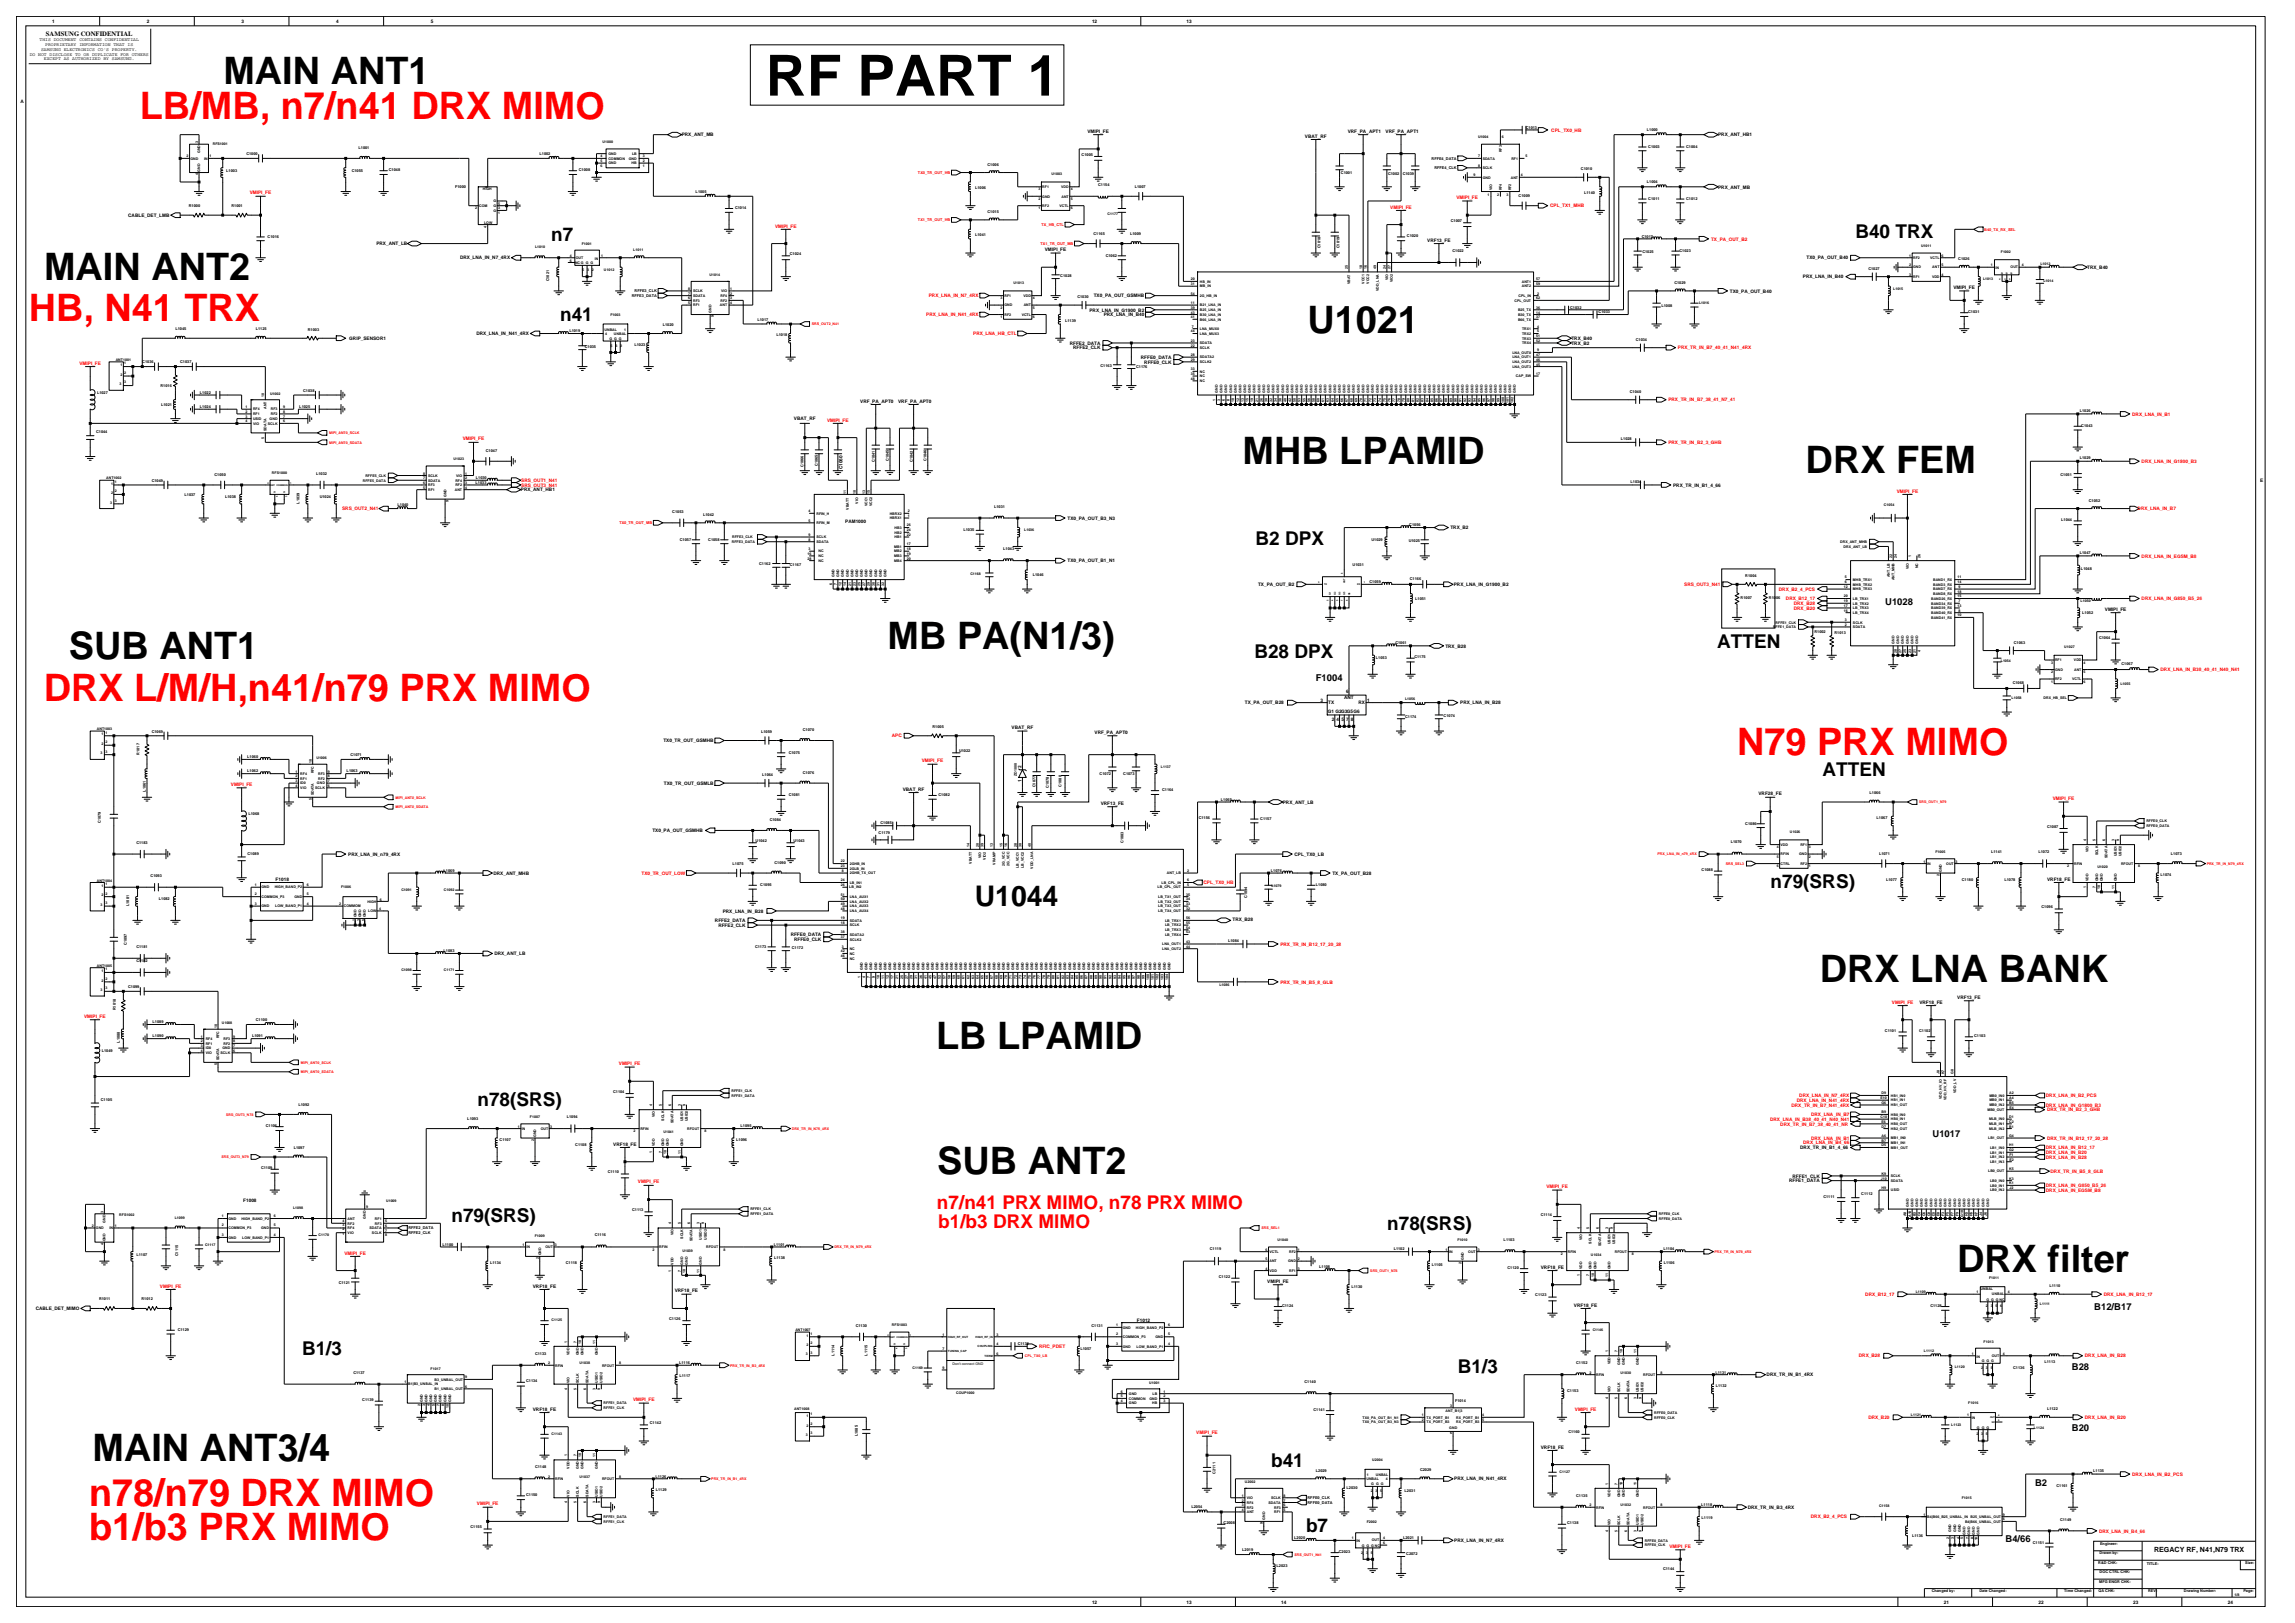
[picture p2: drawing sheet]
<svg xmlns="http://www.w3.org/2000/svg" width="420mm" height="297mm" viewBox="0 0 420 297" stroke-linecap="round" stroke-linejoin="round" font-family="sans-serif">
<defs><g id="words">
<text font-size="10.4" x="140.1" y="17.5">RF PART 1</text>
<g font-size="6.9">
<text x="40.9" y="15.3">MAIN ANT1</text>
<text x="8.1" y="51.3">MAIN ANT2</text>
<text x="239.3" y="60.9">U1021</text>
<text x="227.4" y="84.8">MHB LPAMID</text>
<text x="330.4" y="86.6">DRX FEM</text>
<text x="162.4" y="118.8">MB PA(N1/3)</text>
<text x="12.6" y="120.7">SUB ANT1</text>
<text x="333" y="179.7">DRX LNA BANK</text>
<text x="171.3" y="192">LB LPAMID</text>
<text x="171.5" y="214.8">SUB ANT2</text>
<text x="358.2" y="232.7">DRX filter</text>
<text x="16.9" y="267.4">MAIN ANT3/4</text>
</g>
<g font-size="6.9" fill="#f00">
<text x="25.6" y="21.8">LB/MB, n7/n41 DRX MIMO</text>
<text x="5.3" y="58.6">HB, N41 TRX</text>
<text x="8" y="128.3">DRX L/M/H,n41/n79 PRX MIMO</text>
<text x="317.9" y="138.1">N79 PRX MIMO</text>
<text x="16.3" y="275.6">n78/n79 DRX MIMO</text>
<text x="16.3" y="281.9">b1/b3 PRX MIMO</text>
</g>
<text font-size="5.2" x="178.4" y="165.7">U1044</text>
<g font-size="3.5">
<text x="100.9" y="44.1">n7</text>
<text x="339.5" y="43.5">B40 TRX</text>
<text x="102.5" y="58.8">n41</text>
<text x="229.8" y="99.8">B2 DPX</text>
<text x="314.3" y="118.6">ATTEN</text>
<text x="229.6" y="120.4">B28 DPX</text>
<text x="333.5" y="142">ATTEN</text>
<text x="324" y="162.5">n79(SRS)</text>
<text x="87.4" y="202.3">n78(SRS)</text>
<text x="82.6" y="223.6">n79(SRS)</text>
<text x="253.9" y="225.1">n78(SRS)</text>
<text x="55.3" y="248">B1/3</text>
<text x="266.8" y="251.3">B1/3</text>
<text x="232.6" y="268.4">b41</text>
<text x="239" y="280.3">b7</text>
</g>
<g font-size="3.5" fill="#f00">
<text x="171.5" y="221.2">n7/n41 PRX MIMO, n78 PRX MIMO</text>
<text x="171.7" y="224.6">b1/b3 DRX MIMO</text>
</g>
<g font-size="1.7">
<text x="345" y="110.8">U1028</text>
<text x="240.8" y="124.6">F1004</text>
<text x="353.7" y="208">U1017</text>
<text x="383.3" y="239.6">B12/B17</text>
<text x="379.2" y="250.7">B28</text>
<text x="379.2" y="261.9">B20</text>
<text x="372.4" y="271.9">B2</text>
<text x="367" y="282.1">B4/66</text>
</g>
<text font-size="1.3" x="394.2" y="284.1">REGACY RF, N41,N79 TRX</text>
<text font-size="1.2" x="8.4" y="6.5">SAMSUNG CONFIDENTIAL</text>
<g font-size=".9">
<text x="9.5" y="4.2">1</text>
<text x="26.9" y="4.2">2</text>
<text x="44.2" y="4.2">3</text>
<text x="61.5" y="4.2">4</text>
<text x="78.8" y="4.2">5</text>
<text x="199.8" y="4.2">12</text>
<text x="217.2" y="4.2">13</text>
<text x="5.4" y="10.2">DO NOT DISCLOSE TO OR DUPLICATE FOR OTHERS</text>
<text x="7.3" y="7.6">THIS DOCUMENT CONTAINS CONFIDENTIAL</text>
<text x="7.5" y="9.3">SAMSUNG ELECTRONICS CO'S PROPERTY.</text>
<text x="8" y="11">EXCEPT AS AUTHORIZED BY SAMSUNG.</text>
<text x="8.3" y="8.4">PROPRIETARY INFORMATION THAT IS</text>
<text x="3.8" y="18.9">A</text>
<text x="124.8" y="25">PRX_ANT_MB</text>
<text x="199" y="24.3">VMIPI_FE</text>
<text x="238.8" y="25.2">VBAT_RF</text>
<text x="246.6" y="24.3">VRF_PA_APT1</text>
<text x="253.6" y="24.3">VRF_PA_APT1</text>
<text x="314.4" y="25">PRX_ANT_HB1</text>
<text x="314.4" y="34.5">PRX_ANT_MB</text>
<text x="23.5" y="39.7">CABLE_DET_LMB</text>
<text x="68.9" y="44.9">PRX_ANT_LB</text>
<text x="84.2" y="47.5">DRX_LNA_IN_N7_4RX</text>
<text x="191.2" y="46">VMIPI_FE</text>
<text x="261.2" y="44.2">VRF13_FE</text>
<text x="330.6" y="47.5">TX0_PA_OUT_B40</text>
<text x="316.6" y="53.5">TX0_PA_OUT_B40</text>
<text x="329.9" y="50.9">PRX_LNA_IN_B40</text>
<text x="357.5" y="52.9">VMIPI_FE</text>
<text x="382" y="49.2">TRX_B40</text>
<text x="199.4" y="57">PRX_LNA_IN_G1900_B2</text>
<text x="200.2" y="54.4">TX0_PA_OUT_GSMHB</text>
<text x="202" y="57.9">PRX_LNA_IN_B40</text>
<text x="63.9" y="62.2">GRIP_SENSOR1</text>
<text x="87.2" y="61.3">DRX_LNA_IN_N41_4RX</text>
<text x="195.8" y="63.1">RFFE2_DATA</text>
<text x="196.4" y="63.9">RFFE2_CLK</text>
<text x="208.8" y="65.7">RFFE0_DATA</text>
<text x="287.6" y="63.1">TRX_B2</text>
<text x="287.6" y="62.2">TRX_B40</text>
<text x="209.4" y="66.5">RFFE0_CLK</text>
<text x="145.3" y="76.9">VBAT_RF</text>
<text x="157.4" y="73.7">VRF_PA_APT0</text>
<text x="164.4" y="73.7">VRF_PA_APT0</text>
<text x="95.3" y="89.9">PRX_ANT_HB1</text>
<text x="154.2" y="85.9" transform="rotate(-90 154.2 85.9)">C1060</text>
<text x="306.2" y="89.1">PRX_TR_IN_B1_4_66</text>
<text x="413.6" y="88.2">E</text>
<text x="154.7" y="95.8">PAM1000</text>
<text x="195.4" y="95.1">TX0_PA_OUT_B3_N3</text>
<text x="265.4" y="96.8">TRX_B2</text>
<text x="195.4" y="102.9">TX0_PA_OUT_B1_N1</text>
<text x="230.2" y="107.2">TX_PA_OUT_B2</text>
<text x="266.1" y="107.2">PRX_LNA_IN_G1900_B2</text>
<text x="385.2" y="111.8">VMIPI_FE</text>
<text x="264.5" y="118.5">TRX_B28</text>
<text x="227.8" y="128.9">TX_PA_OUT_B28</text>
<text x="241.7" y="128.4">3</text>
<text x="243" y="130.5">G1 G2G3G5G6</text>
<text x="243.1" y="128.9">TX</text>
<text x="243.8" y="131.9">2</text>
<text x="244.6" y="131.9">4</text>
<text x="245.5" y="131.9">5</text>
<text x="246" y="128">ANT</text>
<text x="246.4" y="131.9">7</text>
<text x="246.4" y="126.8">6</text>
<text x="247.2" y="131.9">8</text>
<text x="248.6" y="128.9">RX</text>
<text x="250.2" y="128.4">1</text>
<text x="267.2" y="128.9">PRX_LNA_IN_B28</text>
<text x="121.4" y="135.8">TX0_TR_OUT_GSMHB</text>
<text x="185.1" y="133.4">VBAT_RF</text>
<text x="200.3" y="134.3">VRF_PA_APT0</text>
<text x="121.5" y="143.6">TX0_TR_OUT_GSMLB</text>
<text x="186.9" y="143.1" transform="rotate(-90 186.9 143.1)">1</text>
<text x="186.9" y="140.5" transform="rotate(-90 186.9 140.5)">2</text>
<text x="165.2" y="144.7">VBAT_RF</text>
<text x="201.4" y="147.3">VRF13_FE</text>
<text x="234.8" y="147.1">PRX_ANT_LB</text>
<text x="321.8" y="145.5">VRF28_FE</text>
<text x="119.4" y="152.3">TX0_PA_OUT_GSMHB</text>
<text x="50.4" y="161.3">F1018</text>
<text x="63.7" y="156.6">PRX_LNA_IN_n79_4RX</text>
<text x="90.3" y="160.1">DRX_ANT_MHB</text>
<text x="236.9" y="156.6">CPL_TX0_LB</text>
<text x="243.8" y="160.1">TX_PA_OUT_B28</text>
<text x="374.6" y="161.1">VRF18_FE</text>
<text x="132.3" y="167">PRX_LNA_IN_B28</text>
<text x="130.8" y="168.7">RFFE2_DATA</text>
<text x="131.5" y="169.6">RFFE2_CLK</text>
<text x="144.7" y="171.3">RFFE0_DATA</text>
<text x="145.3" y="172.2">RFFE0_CLK</text>
<text x="225.5" y="168.5">TRX_B28</text>
<text x="90.5" y="174.8">DRX_ANT_LB</text>
<text x="351.3" y="183.7">VRF18_FE</text>
<text x="358.2" y="182.8">VRF13_FE</text>
<text x="112.2" y="209.6">VRF18_FE</text>
<text x="328" y="215.5">RFFE1_CLK</text>
<text x="329.5" y="210.3">DRX_TR_IN_B1_4_66</text>
<text x="44.5" y="220">F1008</text>
<text x="327.4" y="216.4">RFFE1_DATA</text>
<text x="282" y="232.2">VRF18_FE</text>
<text x="6.5" y="239.7">CABLE_DET_MIMO</text>
<text x="97.5" y="235.6">VRF18_FE</text>
<text x="123.5" y="236.5">VRF18_FE</text>
<text x="231.9" y="234.7">VMIPI_FE</text>
<text x="288" y="239.1">VRF18_FE</text>
<text x="208.1" y="241.8">F1012</text>
<text x="323.3" y="251.9">DRX_TR_IN_B1_4RX</text>
<text x="97.5" y="258.1">VRF18_FE</text>
<text x="282" y="265.1">VRF18_FE</text>
<text x="266.1" y="270.9">PRX_LNA_IN_N41_4RX</text>
<text x="319.8" y="276.1">DRX_TR_IN_B3_4RX</text>
<text x="266.1" y="282.2">PRX_LNA_IN_N7_4RX</text>
<text x="199.8" y="293.4">12</text>
<text x="217.2" y="293.4">13</text>
<text x="234.5" y="293.4">14</text>
<text x="355.7" y="293.4">21</text>
<text x="373.1" y="293.4">22</text>
<text x="390.4" y="293.4">23</text>
<text x="407.7" y="293.4">24</text>
</g>
<g font-size=".9" fill="#f00">
<text x="283.9" y="24.1">CPL_TX0_HB</text>
<text x="45.7" y="35.6">VMIPI_FE</text>
<text x="141.8" y="41.6">VMIPI_FE</text>
<text x="254.4" y="38.2">VMIPI_FE</text>
<text x="266.5" y="36.4">VMIPI_FE</text>
<text x="283.7" y="38">CPL_TX1_MHB</text>
<text x="313.1" y="44">TX_PA_OUT_B2</text>
<text x="169.5" y="57.9">PRX_LNA_IN_N41_4RX</text>
<text x="170" y="54.4">PRX_LNA_IN_N7_4RX</text>
<text x="178.1" y="61.3">PRX_LNA_HB_CTL</text>
<text x="307.1" y="63.9">PRX_TR_IN_B7_40_41_N41_4RX</text>
<text x="14.5" y="66.7">VMIPI_FE</text>
<text x="151.4" y="77.1">VMIPI_FE</text>
<text x="305.3" y="73.5">PRX_TR_IN_B7_38_41_N7_41</text>
<text x="390.2" y="76.1">DRX_LNA_IN_B1</text>
<text x="84.7" y="80.6">VMIPI_FE</text>
<text x="305.3" y="81.3">PRX_TR_IN_B2_3_GHB</text>
<text x="95.4" y="89.1">SRS_OUT3_N41</text>
<text x="95.4" y="88.2">SRS_OUT1_N41</text>
<text x="391.9" y="84.7">DRX_LNA_IN_G1800_B3</text>
<text x="62.6" y="93.4">SRS_OUT2_N41</text>
<text x="347.1" y="90.1">VMIPI_FE</text>
<text x="391.2" y="93.4">DRX_LNA_IN_B7</text>
<text x="308.2" y="107.2">SRS_OUT3_N41</text>
<text x="391.9" y="102">DRX_LNA_IN_EGSM_B8</text>
<text x="325.5" y="108.1">DRX_B2_4_PCS</text>
<text x="326.8" y="109.8">DRX_B12_17</text>
<text x="328.3" y="111.6">DRX_B20</text>
<text x="328.3" y="110.7">DRX_B28</text>
<text x="391.9" y="109.8">DRX_LNA_IN_G850_B5_26</text>
<text x="395.4" y="122.8">DRX_LNA_IN_B38_40_41_N40_N41</text>
<text x="163.2" y="134.9">APC</text>
<text x="42.3" y="143.8">VMIPI_FE</text>
<text x="168.7" y="139.5">VMIPI_FE</text>
<text x="375.7" y="146.4">VMIPI_FE</text>
<text x="117.4" y="160.1">TX0_TR_OUT_LOW</text>
<text x="220.2" y="161.8">CPL_TX0_HB</text>
<text x="234.3" y="173">PRX_TR_IN_B12_17_20_28</text>
<text x="234.3" y="180">PRX_TR_IN_B5_8_GLB</text>
<text x="346.2" y="183.7">VMIPI_FE</text>
<text x="15.4" y="186.3">VMIPI_FE</text>
<text x="113.3" y="194.9">VMIPI_FE</text>
<text x="327.8" y="202.5">DRX_TR_IN_B7_N41_4RX</text>
<text x="328.8" y="201.6">DRX_LNA_IN_N41_4RX</text>
<text x="329.3" y="200.8">DRX_LNA_IN_N7_4RX</text>
<text x="374.4" y="202.5">DRX_LNA_IN_G1800_B3</text>
<text x="374.4" y="200.8">DRX_LNA_IN_B2_PCS</text>
<text x="374.6" y="203.4">DRX_TR_IN_B2_3_GHB</text>
<text x="323.9" y="205.1">DRX_LNA_IN_B38_40_41_N40_N41</text>
<text x="325.8" y="206">DRX_TR_IN_B7_38_40_41_NR</text>
<text x="330" y="209.4">DRX_LNA_IN_B4_66</text>
<text x="331.4" y="208.6">DRX_LNA_IN_B1</text>
<text x="331.4" y="204.2">DRX_LNA_IN_B7</text>
<text x="374.6" y="208.6">DRX_TR_IN_B12_17_20_28</text>
<text x="374.4" y="210.3">DRX_LNA_IN_B12_17</text>
<text x="374.4" y="212">DRX_LNA_IN_B28</text>
<text x="374.4" y="211.2">DRX_LNA_IN_B20</text>
<text x="375.3" y="214.6">DRX_TR_IN_B5_8_GLB</text>
<text x="116.7" y="216.6">VMIPI_FE</text>
<text x="283" y="217.4">VMIPI_FE</text>
<text x="374.4" y="217.2">DRX_LNA_IN_G850_B5_26</text>
<text x="374.4" y="218.1">DRX_LNA_IN_EGSM_B8</text>
<text x="63" y="229.6">VMIPI_FE</text>
<text x="29.3" y="235.6">VMIPI_FE</text>
<text x="341.4" y="237.1">DRX_B12_17</text>
<text x="385" y="237.1">DRX_LNA_IN_B12_17</text>
<text x="190.1" y="246.7">RFIC_PDET</text>
<text x="340.2" y="248.4">DRX_B28</text>
<text x="381.5" y="248.4">DRX_LNA_IN_B28</text>
<text x="115.9" y="256.4">VMIPI_FE</text>
<text x="218.9" y="262.5">VMIPI_FE</text>
<text x="288.2" y="258.1">VMIPI_FE</text>
<text x="341.9" y="259.7">DRX_B20</text>
<text x="381.5" y="259.7">DRX_LNA_IN_B20</text>
<text x="87.3" y="275.5">VMIPI_FE</text>
<text x="390.2" y="270">DRX_LNA_IN_B2_PCS</text>
<text x="331.4" y="277.8">DRX_B2_4_PCS</text>
<text x="384.1" y="280.4">DRX_LNA_IN_B4_66</text>
<text x="305.5" y="283.3">VMIPI_FE</text>
</g>
<g font-size=".7">
<text x="279.2" y="23.6">C1013</text>
<text x="34.2" y="28.8">2</text>
<text x="34.9" y="29.2">GND</text>
<text x="36.2" y="26.2" transform="rotate(-90 36.2 26.2)">3</text>
<text x="36.7" y="28" transform="rotate(-90 36.7 28)">GND</text>
<text x="37.3" y="29.2">IN</text>
<text x="38.3" y="28.8">1</text>
<text x="38.9" y="26.6">RFS1001</text>
<text x="45.1" y="28.4">C1000</text>
<text x="65.6" y="27.3">L1001</text>
<text x="98.7" y="28.3">L1002</text>
<text x="109.9" y="28.8">4</text>
<text x="109.9" y="29.6">5</text>
<text x="110.3" y="26.2">U1000</text>
<text x="111.3" y="28.4">GND</text>
<text x="111.3" y="29.2">COMMON</text>
<text x="115.1" y="29.2">GND</text>
<text x="115.7" y="28.4">LB</text>
<text x="117.6" y="29.6">2</text>
<text x="117.6" y="28.8">3</text>
<text x="197.9" y="28.5">C1005</text>
<text x="262" y="29.2">RFFE4_DATA</text>
<text x="270.5" y="25.3">U1004</text>
<text x="270.5" y="28.8">7</text>
<text x="271.3" y="29.2">SDATA</text>
<text x="274.8" y="27.8" transform="rotate(-90 274.8 27.8)">RF3</text>
<text x="274.8" y="25.3">6</text>
<text x="276.6" y="29.2">RF1</text>
<text x="279.2" y="28.8">5</text>
<text x="301.4" y="24">L1000</text>
<text x="301.6" y="27">C1003</text>
<text x="308.6" y="27">C1004</text>
<text x="36.2" y="32.1" transform="rotate(-90 36.2 32.1)">4</text>
<text x="36.7" y="31.4" transform="rotate(-90 36.7 31.4)">GND</text>
<text x="41.4" y="31.5">L1003</text>
<text x="64.4" y="31.5">C1055</text>
<text x="71.2" y="31.4">C1048</text>
<text x="83.3" y="34.5">F1000</text>
<text x="88.4" y="34.8">HIGH</text>
<text x="89.3" y="34.3" transform="rotate(-90 89.3 34.3)">6</text>
<text x="105.9" y="31.4">C1008</text>
<text x="109.9" y="30.5">6</text>
<text x="111.3" y="30.1">GND</text>
<text x="115.6" y="30.1">HB</text>
<text x="117.6" y="30.5">1</text>
<text x="127.3" y="35.3">L1005</text>
<text x="178.5" y="34.6">L1006</text>
<text x="180.7" y="30.3">C1006</text>
<text x="190" y="34.8">3</text>
<text x="190.7" y="34.4">RF1</text>
<text x="192.4" y="32">U1003</text>
<text x="194.2" y="34.4">VDD</text>
<text x="196" y="34.8">4</text>
<text x="201" y="34">C1154</text>
<text x="207.7" y="34.4">L1007</text>
<text x="245.4" y="31.8">C1001</text>
<text x="254" y="32">C1002</text>
<text x="256.7" y="32">C1039</text>
<text x="262.5" y="31">RFFE4_CLK</text>
<text x="269.6" y="32.2">9</text>
<text x="270.5" y="30.5">8</text>
<text x="271.3" y="30.9">SCLK</text>
<text x="271.3" y="32.7">GND</text>
<text x="272.2" y="35.9">1</text>
<text x="273.1" y="34.8" transform="rotate(-90 273.1 34.8)">VIO</text>
<text x="274" y="35.9">2</text>
<text x="274.8" y="34.8" transform="rotate(-90 274.8 34.8)">RF4</text>
<text x="275.7" y="35.9">3</text>
<text x="276.5" y="32.7">ANT</text>
<text x="276.5" y="34.8" transform="rotate(-90 276.5 34.8)">RF2</text>
<text x="278.3" y="32.2">4</text>
<text x="289.3" y="31.2">C1010</text>
<text x="289.9" y="35.5">L1140</text>
<text x="301.4" y="33.5">L1004</text>
<text x="34.6" y="37.9">R1000</text>
<text x="42.4" y="37.9">R1001</text>
<text x="87" y="38.3">2</text>
<text x="87.7" y="37.9">COM</text>
<text x="88.6" y="40.9">LOW</text>
<text x="89" y="41.8" transform="rotate(-90 89 41.8)">4</text>
<text x="90.3" y="38.7">G</text>
<text x="90.3" y="37.9">G</text>
<text x="90.3" y="37">G</text>
<text x="91.2" y="39.2">1</text>
<text x="91.2" y="38.3">3</text>
<text x="91.2" y="37.4">5</text>
<text x="134.5" y="38.3">C1014</text>
<text x="180.7" y="38.9">C1015</text>
<text x="190" y="38.3">1</text>
<text x="190" y="36.6">2</text>
<text x="190.7" y="37.9">RF2</text>
<text x="190.7" y="36.1">GND</text>
<text x="193.9" y="37.9">VCTL</text>
<text x="194.3" y="36.1">ANT</text>
<text x="196" y="38.3">6</text>
<text x="196" y="36.6">5</text>
<text x="202.7" y="39.4">C1177</text>
<text x="265.5" y="40.7">C1007</text>
<text x="277.9" y="36.1">C1009</text>
<text x="301.6" y="36.6">C1011</text>
<text x="308.6" y="36.6">C1012</text>
<text x="49" y="43.5">C1016</text>
<text x="97.9" y="45.4">L1010</text>
<text x="104.3" y="47.9">6</text>
<text x="104.3" y="47">4</text>
<text x="105.4" y="47.3">OUT</text>
<text x="106.5" y="44.8">F1001</text>
<text x="108.8" y="47.5">IN</text>
<text x="110" y="47">1</text>
<text x="115.9" y="45.9">L1011</text>
<text x="144.6" y="46.7">C1024</text>
<text x="178.5" y="43.3">L1041</text>
<text x="200.1" y="43.1">C1165</text>
<text x="202.4" y="47">C1062</text>
<text x="206.8" y="43.1">L1009</text>
<text x="241.7" y="45.4" transform="rotate(-90 241.7 45.4)">C1018</text>
<text x="245.1" y="45.4" transform="rotate(-90 245.1 45.4)">C1019</text>
<text x="257.5" y="43.4">C1020</text>
<text x="265.8" y="46.2">C1022</text>
<text x="300.4" y="43.5">C1017</text>
<text x="300.6" y="46.3">C1025</text>
<text x="307.4" y="46.1">C1023</text>
<text x="349.4" y="47">1</text>
<text x="350.1" y="47.4">RF2</text>
<text x="351.6" y="45.3">U1011</text>
<text x="353.2" y="47.4">VCTL</text>
<text x="355.3" y="47">6</text>
<text x="358.4" y="47.6">C1026</text>
<text x="366.2" y="46.3">F1002</text>
<text x="100.5" y="51.5" transform="rotate(-90 100.5 51.5)">C1021</text>
<text x="105.2" y="48.4">NC G G G</text>
<text x="106.6" y="49.6">5</text>
<text x="107.4" y="49.6">3</text>
<text x="108.3" y="49.6">2</text>
<text x="110.5" y="49.5">U1012</text>
<text x="116.1" y="53.5">RFFE3_CLK</text>
<text x="126" y="53.9">7</text>
<text x="126" y="53.1">8</text>
<text x="126.8" y="53.5">SCLK</text>
<text x="129.9" y="50.5">U1014</text>
<text x="132" y="53.5">VIO</text>
<text x="133.6" y="53.1">1</text>
<text x="133.6" y="53.9">2</text>
<text x="185.5" y="52">U1013</text>
<text x="194" y="50.6">C1028</text>
<text x="217.9" y="53.9">54</text>
<text x="217.9" y="52.2">31</text>
<text x="217.9" y="51.3">20</text>
<text x="219.6" y="52.6">MB_IN</text>
<text x="219.6" y="51.7">HB_IN</text>
<text x="246.7" y="49.3" transform="rotate(-90 246.7 49.3)">25</text>
<text x="247.1" y="52" transform="rotate(-90 247.1 52)">VBAT</text>
<text x="249.3" y="49.3" transform="rotate(-90 249.3 49.3)">18</text>
<text x="249.7" y="51.9" transform="rotate(-90 249.7 51.9)">VCC1</text>
<text x="250.1" y="49.3" transform="rotate(-90 250.1 49.3)">16</text>
<text x="250.6" y="51.9" transform="rotate(-90 250.6 51.9)">VCC2</text>
<text x="251.9" y="49.3" transform="rotate(-90 251.9 49.3)">49</text>
<text x="252.3" y="53.3" transform="rotate(-90 252.3 53.3)">VDD_LNA</text>
<text x="253.6" y="49.3" transform="rotate(-90 253.6 49.3)">24</text>
<text x="254" y="51.3" transform="rotate(-90 254 51.3)">VIO</text>
<text x="254.5" y="49.3" transform="rotate(-90 254.5 49.3)">27</text>
<text x="254.9" y="51.7" transform="rotate(-90 254.9 51.7)">VIO2</text>
<text x="278.5" y="51.7">ANT1</text>
<text x="278.5" y="52.6">ANT2</text>
<text x="281.2" y="51.3">57</text>
<text x="281.2" y="52.2">59</text>
<text x="281.3" y="53.9">2</text>
<text x="306.4" y="51.9">C1029</text>
<text x="341.9" y="49.3">C1027</text>
<text x="346.5" y="53.1">L1015</text>
<text x="349.4" y="50.5">3</text>
<text x="349.4" y="48.7">2</text>
<text x="350.1" y="50.9">RF1</text>
<text x="350.1" y="49.1">GND</text>
<text x="353.6" y="50.9">VDD</text>
<text x="353.6" y="49.1">ANT</text>
<text x="355.3" y="50.5">4</text>
<text x="355.3" y="48.7">5</text>
<text x="362.9" y="51.3">L1013</text>
<text x="364.3" y="48.7">1</text>
<text x="365.2" y="49.2">IN</text>
<text x="367.9" y="49.1">OUT</text>
<text x="370" y="48.7">4</text>
<text x="373.4" y="48.5">L1012</text>
<text x="374" y="51.5">L1014</text>
<text x="111.7" y="57.8">F1003</text>
<text x="115.6" y="54.4">RFFE3_DATA</text>
<text x="121.3" y="59.7">L1020</text>
<text x="126" y="55.7">5</text>
<text x="126" y="54.8">6</text>
<text x="126.8" y="56.1">RF1</text>
<text x="126.8" y="55.2">RF3</text>
<text x="126.8" y="54.3">SDATA</text>
<text x="130.2" y="57.2" transform="rotate(-90 130.2 57.2)">GND</text>
<text x="130.6" y="58.1" transform="rotate(-90 130.6 58.1)">9</text>
<text x="131.7" y="56.1">ANT</text>
<text x="131.9" y="54.3">RF4</text>
<text x="131.9" y="55.2">RF2</text>
<text x="133.6" y="55.7">4</text>
<text x="133.6" y="54.8">3</text>
<text x="138.6" y="58.6">L1017</text>
<text x="183.1" y="58.2">1</text>
<text x="183.1" y="56.5">2</text>
<text x="183.1" y="54.7">3</text>
<text x="183.8" y="57.8">RF2</text>
<text x="183.8" y="56.1">GND</text>
<text x="183.8" y="54.3">RF1</text>
<text x="187" y="57.8">VCTL</text>
<text x="187.3" y="54.3">VDD</text>
<text x="187.3" y="56.1">ANT</text>
<text x="189" y="58.2">6</text>
<text x="189" y="54.7">4</text>
<text x="189" y="56.5">5</text>
<text x="194.9" y="58.9">L1139</text>
<text x="197.2" y="54.5">C1030</text>
<text x="217.9" y="56.5">39</text>
<text x="217.9" y="58.2">41</text>
<text x="217.9" y="57.4">43</text>
<text x="217.9" y="55.6">11</text>
<text x="218.1" y="60">7</text>
<text x="219.6" y="54.3">2G_HB_IN</text>
<text x="219.6" y="56.9">B25_LNA_IN</text>
<text x="219.6" y="58.7">B66_LNA_IN</text>
<text x="219.6" y="57.8">B30_LNA_IN</text>
<text x="219.6" y="56.1">B21_LNA_IN</text>
<text x="277.2" y="55.2">CPL_OUT</text>
<text x="277.8" y="56.9">B25_TX</text>
<text x="277.8" y="58.7">B66_TX</text>
<text x="277.8" y="57.8">B30_TX</text>
<text x="277.9" y="54.3">CPL_IN</text>
<text x="281.2" y="58.2">37</text>
<text x="281.2" y="56.5">36</text>
<text x="281.2" y="57.4">14</text>
<text x="281.2" y="54.8">62</text>
<text x="281.3" y="60">4</text>
<text x="287.4" y="56.5">C1032</text>
<text x="292.6" y="57.3">C1033</text>
<text x="304" y="56.3">L1008</text>
<text x="311" y="55.6">L1016</text>
<text x="360.2" y="57.2">C1031</text>
<text x="32.1" y="60.3">L1045</text>
<text x="46.8" y="60.3">L1125</text>
<text x="56.3" y="60.5">R1003</text>
<text x="104.2" y="60.8">L1019</text>
<text x="107" y="63.6">C1035</text>
<text x="110.6" y="60.6">UNBAL</text>
<text x="110.8" y="61.2">4</text>
<text x="111.5" y="62.2">G G G</text>
<text x="111.7" y="63.4">5</text>
<text x="112.4" y="61.2">UNBAL</text>
<text x="112.6" y="63.4">3</text>
<text x="113.5" y="63.4">2</text>
<text x="114.2" y="60.6">1</text>
<text x="116.1" y="63.3">L1023</text>
<text x="142.1" y="61.5">L1018</text>
<text x="217.9" y="60.8">44</text>
<text x="217.9" y="62.6">23</text>
<text x="217.9" y="65.2">28</text>
<text x="217.9" y="63.4">22</text>
<text x="219.6" y="60.4">LNA_MUX0</text>
<text x="219.6" y="61.3">LNA_MUX3</text>
<text x="219.6" y="63">SDATA</text>
<text x="219.6" y="65.6">SDATA2</text>
<text x="219.6" y="63.9">SCLK</text>
<text x="276.8" y="64.7">LNA_OUT0</text>
<text x="276.8" y="65.6">LNA_OUT1</text>
<text x="278.5" y="63">TRX4</text>
<text x="278.5" y="61.3">TRX2</text>
<text x="278.5" y="62.1">TRX3</text>
<text x="278.5" y="60.4">TRX1</text>
<text x="281.2" y="62.6">52</text>
<text x="281.2" y="65.2">47</text>
<text x="281.2" y="61.7">51</text>
<text x="281.3" y="64.3">9</text>
<text x="281.3" y="60.8">5</text>
<text x="299.4" y="62.3">C1034</text>
<text x="21.2" y="66">ANT1001</text>
<text x="21.9" y="70.5">3</text>
<text x="22" y="67">1</text>
<text x="22" y="68.8">2</text>
<text x="22.7" y="66.7">1</text>
<text x="22.7" y="68.4">2</text>
<text x="22.7" y="70.2">3</text>
<text x="26" y="66.5">C1036</text>
<text x="29.4" y="70.8">R1016</text>
<text x="33" y="66.5">C1037</text>
<text x="55.5" y="71.7">C1038</text>
<text x="201.4" y="67.1">C1163</text>
<text x="207.9" y="67.3">C1176</text>
<text x="217.9" y="69.5">48</text>
<text x="217.9" y="67.8">33</text>
<text x="217.9" y="68.6">35</text>
<text x="217.9" y="66">29</text>
<text x="219.6" y="69.9">NC</text>
<text x="219.6" y="68.2">NC</text>
<text x="219.6" y="69">NC</text>
<text x="219.6" y="66.5">SCLK2</text>
<text x="222.9" y="71.8" transform="rotate(-90 222.9 71.8)">GND</text>
<text x="223.7" y="71.8" transform="rotate(-90 223.7 71.8)">GND</text>
<text x="224.6" y="71.8" transform="rotate(-90 224.6 71.8)">GND</text>
<text x="225.5" y="71.8" transform="rotate(-90 225.5 71.8)">GND</text>
<text x="226.3" y="71.8" transform="rotate(-90 226.3 71.8)">GND</text>
<text x="227.2" y="71.8" transform="rotate(-90 227.2 71.8)">GND</text>
<text x="228.1" y="71.8" transform="rotate(-90 228.1 71.8)">GND</text>
<text x="228.9" y="71.8" transform="rotate(-90 228.9 71.8)">GND</text>
<text x="229.8" y="71.8" transform="rotate(-90 229.8 71.8)">GND</text>
<text x="230.7" y="71.8" transform="rotate(-90 230.7 71.8)">GND</text>
<text x="231.5" y="71.8" transform="rotate(-90 231.5 71.8)">GND</text>
<text x="232.4" y="71.8" transform="rotate(-90 232.4 71.8)">GND</text>
<text x="233.2" y="71.8" transform="rotate(-90 233.2 71.8)">GND</text>
<text x="234.1" y="71.8" transform="rotate(-90 234.1 71.8)">GND</text>
<text x="235" y="71.8" transform="rotate(-90 235 71.8)">GND</text>
<text x="235.9" y="71.8" transform="rotate(-90 235.9 71.8)">GND</text>
<text x="236.7" y="71.8" transform="rotate(-90 236.7 71.8)">GND</text>
<text x="237.6" y="71.8" transform="rotate(-90 237.6 71.8)">GND</text>
<text x="238.4" y="71.8" transform="rotate(-90 238.4 71.8)">GND</text>
<text x="239.3" y="71.8" transform="rotate(-90 239.3 71.8)">GND</text>
<text x="240.2" y="71.8" transform="rotate(-90 240.2 71.8)">GND</text>
<text x="241" y="71.8" transform="rotate(-90 241 71.8)">GND</text>
<text x="241.9" y="71.8" transform="rotate(-90 241.9 71.8)">GND</text>
<text x="242.8" y="71.8" transform="rotate(-90 242.8 71.8)">GND</text>
<text x="243.7" y="71.8" transform="rotate(-90 243.7 71.8)">GND</text>
<text x="244.5" y="71.8" transform="rotate(-90 244.5 71.8)">GND</text>
<text x="245.4" y="71.8" transform="rotate(-90 245.4 71.8)">GND</text>
<text x="246.2" y="71.8" transform="rotate(-90 246.2 71.8)">GND</text>
<text x="247.1" y="71.8" transform="rotate(-90 247.1 71.8)">GND</text>
<text x="248" y="71.8" transform="rotate(-90 248 71.8)">GND</text>
<text x="248.8" y="71.8" transform="rotate(-90 248.8 71.8)">GND</text>
<text x="249.7" y="71.8" transform="rotate(-90 249.7 71.8)">GND</text>
<text x="250.6" y="71.8" transform="rotate(-90 250.6 71.8)">GND</text>
<text x="251.4" y="71.8" transform="rotate(-90 251.4 71.8)">GND</text>
<text x="252.3" y="71.8" transform="rotate(-90 252.3 71.8)">GND</text>
<text x="253.2" y="71.8" transform="rotate(-90 253.2 71.8)">GND</text>
<text x="254" y="71.8" transform="rotate(-90 254 71.8)">GND</text>
<text x="254.9" y="71.8" transform="rotate(-90 254.9 71.8)">GND</text>
<text x="255.8" y="71.8" transform="rotate(-90 255.8 71.8)">GND</text>
<text x="256.6" y="71.8" transform="rotate(-90 256.6 71.8)">GND</text>
<text x="257.5" y="71.8" transform="rotate(-90 257.5 71.8)">GND</text>
<text x="258.4" y="71.8" transform="rotate(-90 258.4 71.8)">GND</text>
<text x="259.2" y="71.8" transform="rotate(-90 259.2 71.8)">GND</text>
<text x="260.1" y="71.8" transform="rotate(-90 260.1 71.8)">GND</text>
<text x="261" y="71.8" transform="rotate(-90 261 71.8)">GND</text>
<text x="261.8" y="71.8" transform="rotate(-90 261.8 71.8)">GND</text>
<text x="262.7" y="71.8" transform="rotate(-90 262.7 71.8)">GND</text>
<text x="263.6" y="71.8" transform="rotate(-90 263.6 71.8)">GND</text>
<text x="264.4" y="71.8" transform="rotate(-90 264.4 71.8)">GND</text>
<text x="265.3" y="71.8" transform="rotate(-90 265.3 71.8)">GND</text>
<text x="266.2" y="71.8" transform="rotate(-90 266.2 71.8)">GND</text>
<text x="267" y="71.8" transform="rotate(-90 267 71.8)">GND</text>
<text x="267.9" y="71.8" transform="rotate(-90 267.9 71.8)">GND</text>
<text x="268.8" y="71.8" transform="rotate(-90 268.8 71.8)">GND</text>
<text x="269.6" y="71.8" transform="rotate(-90 269.6 71.8)">GND</text>
<text x="270.5" y="71.8" transform="rotate(-90 270.5 71.8)">GND</text>
<text x="271.4" y="71.8" transform="rotate(-90 271.4 71.8)">GND</text>
<text x="272.2" y="71.8" transform="rotate(-90 272.2 71.8)">GND</text>
<text x="273.1" y="71.8" transform="rotate(-90 273.1 71.8)">GND</text>
<text x="274" y="71.8" transform="rotate(-90 274 71.8)">GND</text>
<text x="274.8" y="71.8" transform="rotate(-90 274.8 71.8)">GND</text>
<text x="275.7" y="71.8" transform="rotate(-90 275.7 71.8)">GND</text>
<text x="276.5" y="71.8" transform="rotate(-90 276.5 71.8)">GND</text>
<text x="276.8" y="67.3">LNA_OUT3</text>
<text x="276.8" y="66.5">LNA_OUT2</text>
<text x="277.4" y="71.8" transform="rotate(-90 277.4 71.8)">GND</text>
<text x="277.4" y="69">CAP_SW</text>
<text x="281.2" y="66.9">45</text>
<text x="281.2" y="66">46</text>
<text x="281.2" y="68.6">17</text>
<text x="298.3" y="71.8">C1040</text>
<text x="17.8" y="72.1">L1027</text>
<text x="29.5" y="74.3">L1021</text>
<text x="36.6" y="74.7">L1024</text>
<text x="36.6" y="72.1">L1022</text>
<text x="44.9" y="75.6">2</text>
<text x="44.9" y="76.4">3</text>
<text x="44.9" y="77.3">4</text>
<text x="44.9" y="74.7">1</text>
<text x="46.3" y="76.8">USID</text>
<text x="46.3" y="77.7">VIO</text>
<text x="46.3" y="75.1">RF4</text>
<text x="46.3" y="76">RF1</text>
<text x="48.4" y="72.6" transform="rotate(-90 48.4 72.6)">10</text>
<text x="48.8" y="74.8" transform="rotate(-90 48.8 74.8)">ANT</text>
<text x="49" y="77.7">SCLK</text>
<text x="49.3" y="76.8">GND</text>
<text x="49.4" y="72.3">U1002</text>
<text x="49.6" y="76">RF2</text>
<text x="49.6" y="75.1">RF3</text>
<text x="51.8" y="77.3">6</text>
<text x="51.8" y="76.4">7</text>
<text x="51.8" y="75.6">8</text>
<text x="51.8" y="74.7">9</text>
<text x="54.8" y="74.7">L1025</text>
<text x="222.4" y="73.3" transform="rotate(-90 222.4 73.3)">1</text>
<text x="223.3" y="73.3" transform="rotate(-90 223.3 73.3)">3</text>
<text x="224.2" y="73.3" transform="rotate(-90 224.2 73.3)">6</text>
<text x="225" y="73.3" transform="rotate(-90 225 73.3)">8</text>
<text x="225.9" y="73.5" transform="rotate(-90 225.9 73.5)">10</text>
<text x="226.8" y="73.5" transform="rotate(-90 226.8 73.5)">12</text>
<text x="227.6" y="73.5" transform="rotate(-90 227.6 73.5)">13</text>
<text x="228.5" y="73.5" transform="rotate(-90 228.5 73.5)">15</text>
<text x="229.4" y="73.5" transform="rotate(-90 229.4 73.5)">19</text>
<text x="230.2" y="73.5" transform="rotate(-90 230.2 73.5)">21</text>
<text x="231.1" y="73.5" transform="rotate(-90 231.1 73.5)">26</text>
<text x="232" y="73.5" transform="rotate(-90 232 73.5)">30</text>
<text x="232.8" y="73.5" transform="rotate(-90 232.8 73.5)">32</text>
<text x="233.7" y="73.5" transform="rotate(-90 233.7 73.5)">34</text>
<text x="234.5" y="73.5" transform="rotate(-90 234.5 73.5)">38</text>
<text x="235.4" y="73.5" transform="rotate(-90 235.4 73.5)">40</text>
<text x="236.3" y="73.5" transform="rotate(-90 236.3 73.5)">42</text>
<text x="237.1" y="73.5" transform="rotate(-90 237.1 73.5)">50</text>
<text x="238" y="73.5" transform="rotate(-90 238 73.5)">53</text>
<text x="238.9" y="73.5" transform="rotate(-90 238.9 73.5)">55</text>
<text x="239.8" y="73.5" transform="rotate(-90 239.8 73.5)">56</text>
<text x="240.6" y="73.5" transform="rotate(-90 240.6 73.5)">58</text>
<text x="241.5" y="73.5" transform="rotate(-90 241.5 73.5)">60</text>
<text x="242.3" y="73.5" transform="rotate(-90 242.3 73.5)">61</text>
<text x="243.2" y="73.5" transform="rotate(-90 243.2 73.5)">63</text>
<text x="244.1" y="73.5" transform="rotate(-90 244.1 73.5)">64</text>
<text x="244.9" y="73.5" transform="rotate(-90 244.9 73.5)">65</text>
<text x="245.8" y="73.5" transform="rotate(-90 245.8 73.5)">66</text>
<text x="246.7" y="73.5" transform="rotate(-90 246.7 73.5)">67</text>
<text x="247.5" y="73.5" transform="rotate(-90 247.5 73.5)">68</text>
<text x="248.4" y="73.5" transform="rotate(-90 248.4 73.5)">69</text>
<text x="249.3" y="73.5" transform="rotate(-90 249.3 73.5)">70</text>
<text x="250.1" y="73.5" transform="rotate(-90 250.1 73.5)">71</text>
<text x="251" y="73.5" transform="rotate(-90 251 73.5)">72</text>
<text x="251.9" y="73.5" transform="rotate(-90 251.9 73.5)">73</text>
<text x="252.7" y="73.5" transform="rotate(-90 252.7 73.5)">74</text>
<text x="253.6" y="73.5" transform="rotate(-90 253.6 73.5)">75</text>
<text x="254.5" y="73.5" transform="rotate(-90 254.5 73.5)">76</text>
<text x="255.3" y="73.5" transform="rotate(-90 255.3 73.5)">77</text>
<text x="256.2" y="73.5" transform="rotate(-90 256.2 73.5)">78</text>
<text x="257.1" y="73.5" transform="rotate(-90 257.1 73.5)">79</text>
<text x="257.9" y="73.5" transform="rotate(-90 257.9 73.5)">80</text>
<text x="258.8" y="73.5" transform="rotate(-90 258.8 73.5)">81</text>
<text x="259.7" y="73.5" transform="rotate(-90 259.7 73.5)">82</text>
<text x="260.5" y="73.5" transform="rotate(-90 260.5 73.5)">83</text>
<text x="261.4" y="73.5" transform="rotate(-90 261.4 73.5)">84</text>
<text x="262.3" y="73.5" transform="rotate(-90 262.3 73.5)">85</text>
<text x="263.1" y="73.5" transform="rotate(-90 263.1 73.5)">86</text>
<text x="264" y="73.5" transform="rotate(-90 264 73.5)">87</text>
<text x="264.9" y="73.5" transform="rotate(-90 264.9 73.5)">88</text>
<text x="265.7" y="73.5" transform="rotate(-90 265.7 73.5)">89</text>
<text x="266.6" y="73.5" transform="rotate(-90 266.6 73.5)">90</text>
<text x="267.5" y="73.5" transform="rotate(-90 267.5 73.5)">91</text>
<text x="268.3" y="73.5" transform="rotate(-90 268.3 73.5)">92</text>
<text x="269.2" y="73.5" transform="rotate(-90 269.2 73.5)">93</text>
<text x="270.1" y="73.5" transform="rotate(-90 270.1 73.5)">94</text>
<text x="270.9" y="73.5" transform="rotate(-90 270.9 73.5)">95</text>
<text x="271.8" y="73.5" transform="rotate(-90 271.8 73.5)">96</text>
<text x="272.6" y="73.5" transform="rotate(-90 272.6 73.5)">97</text>
<text x="273.5" y="73.5" transform="rotate(-90 273.5 73.5)">98</text>
<text x="274.4" y="73.5" transform="rotate(-90 274.4 73.5)">99</text>
<text x="275.3" y="73.7" transform="rotate(-90 275.3 73.7)">100</text>
<text x="276.1" y="73.7" transform="rotate(-90 276.1 73.7)">101</text>
<text x="277" y="73.7" transform="rotate(-90 277 73.7)">102</text>
<text x="380.6" y="75.4">L1026</text>
<text x="17.6" y="79.3">C1044</text>
<text x="48.4" y="80.3" transform="rotate(-90 48.4 80.3)">5</text>
<text x="48.8" y="78.9" transform="rotate(-90 48.8 78.9)">SDATA</text>
<text x="88.9" y="82.7">C1047</text>
<text x="296.6" y="80.6">L1028</text>
<text x="380.9" y="78.1">C1043</text>
<text x="19.5" y="87.7">ANT1002</text>
<text x="20.3" y="88.7">1</text>
<text x="21" y="88.3">1</text>
<text x="27.8" y="88.2">C1049</text>
<text x="39.2" y="87.1">C1050</text>
<text x="49.8" y="86.8">RFS1000</text>
<text x="57.9" y="86.9">L1032</text>
<text x="66.4" y="88.1">RFFE5_DATA</text>
<text x="66.9" y="87.2">RFFE5_CLK</text>
<text x="77.5" y="89.4">5</text>
<text x="77.5" y="88.6">6</text>
<text x="77.5" y="87.7">7</text>
<text x="77.5" y="86.8">8</text>
<text x="78.4" y="89.8">RF1</text>
<text x="78.4" y="89">RF3</text>
<text x="78.4" y="88.1">SDATA</text>
<text x="78.4" y="87.2">SCLK</text>
<text x="83" y="84.2">U1023</text>
<text x="83.2" y="89.8">ANT</text>
<text x="83.3" y="88.1">RF4</text>
<text x="83.3" y="89">RF2</text>
<text x="83.5" y="87.2">VIO</text>
<text x="85.1" y="86.8">1</text>
<text x="85.1" y="87.7">2</text>
<text x="85.1" y="88.6">3</text>
<text x="85.1" y="89.4">4</text>
<text x="87" y="88.5">L1033</text>
<text x="87.1" y="87.6">L1030</text>
<text x="147.1" y="85.4" transform="rotate(-90 147.1 85.4)">C1066</text>
<text x="149.7" y="85.3" transform="rotate(-90 149.7 85.3)">C1065</text>
<text x="160.1" y="84.5" transform="rotate(-90 160.1 84.5)">C1041</text>
<text x="162.6" y="84.4" transform="rotate(-90 162.6 84.4)">C1045</text>
<text x="167.1" y="84.5" transform="rotate(-90 167.1 84.5)">C1042</text>
<text x="169.6" y="84.4" transform="rotate(-90 169.6 84.4)">C1046</text>
<text x="298.4" y="88.3">L1034</text>
<text x="377.1" y="87">C1051</text>
<text x="380.6" y="84">L1029</text>
<text x="20.1" y="92.2">3</text>
<text x="20.3" y="90.4">2</text>
<text x="21" y="90.1">2</text>
<text x="21" y="91.8">3</text>
<text x="33.8" y="90.8">L1037</text>
<text x="41.2" y="91.1">L1038</text>
<text x="54.8" y="92.2" transform="rotate(-90 54.8 92.2)">L1039</text>
<text x="58.5" y="91.1">U1024</text>
<text x="72.8" y="92.6">L1040</text>
<text x="81.7" y="91" transform="rotate(-90 81.7 91)">GND</text>
<text x="82.1" y="91.9" transform="rotate(-90 82.1 91.9)">9</text>
<text x="123" y="93.9">C1053</text>
<text x="128.7" y="94.4">L1042</text>
<text x="148" y="95.5">5</text>
<text x="148" y="93.7">4</text>
<text x="149.4" y="94.2">RFIN_H</text>
<text x="149.4" y="95.9">RFIN_M</text>
<text x="154.9" y="90.4" transform="rotate(-90 154.9 90.4)">11</text>
<text x="155.3" y="93.3" transform="rotate(-90 155.3 93.3)">VBATT</text>
<text x="156.6" y="90.4" transform="rotate(-90 156.6 90.4)">10</text>
<text x="157" y="92.2" transform="rotate(-90 157 92.2)">VIO</text>
<text x="158.3" y="90.4" transform="rotate(-90 158.3 90.4)">13</text>
<text x="158.8" y="92.6" transform="rotate(-90 158.8 92.6)">VCC1</text>
<text x="159.2" y="90.4" transform="rotate(-90 159.2 90.4)">15</text>
<text x="159.6" y="92.6" transform="rotate(-90 159.6 92.6)">VCC2</text>
<text x="162.8" y="94.2">HBRX2</text>
<text x="162.8" y="95">HBRX1</text>
<text x="166.2" y="93.7">2</text>
<text x="166.2" y="94.6">1</text>
<text x="181.9" y="92.9">L1031</text>
<text x="344.8" y="92.6">C1054</text>
<text x="377.2" y="95.3">L1044</text>
<text x="382.3" y="91.8">C1052</text>
<text x="124.4" y="99">C1057</text>
<text x="129.6" y="98.9">C1058</text>
<text x="133.9" y="99.4">RFFE3_DATA</text>
<text x="134" y="98.5">RFFE3_CLK</text>
<text x="147.8" y="101.5">16</text>
<text x="148" y="98.9">8</text>
<text x="148" y="98.1">9</text>
<text x="148" y="100.7">3</text>
<text x="149.4" y="99.4">SDATA</text>
<text x="149.4" y="98.5">SCLK</text>
<text x="149.8" y="102">NC</text>
<text x="149.8" y="101.1">NC</text>
<text x="163.7" y="100.2">MB1</text>
<text x="163.7" y="101.1">MB2</text>
<text x="163.7" y="102">MB3</text>
<text x="163.7" y="96.8">HB3</text>
<text x="163.7" y="98.5">HB1</text>
<text x="163.7" y="97.6">HB2</text>
<text x="166" y="98.1">22</text>
<text x="166" y="97.2">24</text>
<text x="166" y="96.3">26</text>
<text x="166" y="99.8">17</text>
<text x="166" y="100.7">18</text>
<text x="166" y="101.5">19</text>
<text x="176.3" y="97.2">L1035</text>
<text x="183.6" y="100.7">L1043</text>
<text x="187.4" y="97.2">L1036</text>
<text x="251" y="98.9">U1029</text>
<text x="257.8" y="99.1">U1025</text>
<text x="257.9" y="96.3">C1056</text>
<text x="336.8" y="99.4">DRX_ANT_MHB</text>
<text x="337.4" y="100.2">DRX_ANT_LB</text>
<text x="349.7" y="101.9" transform="rotate(-90 349.7 101.9)">1</text>
<text x="380.6" y="101.4">L1047</text>
<text x="138.9" y="103.3">C1162</text>
<text x="144.6" y="103.5">C1167</text>
<text x="147.8" y="102.4">28</text>
<text x="149.8" y="102.8">NC</text>
<text x="152.3" y="107.1" transform="rotate(-90 152.3 107.1)">6</text>
<text x="152.7" y="105.6" transform="rotate(-90 152.7 105.6)">GND</text>
<text x="153.1" y="107.1" transform="rotate(-90 153.1 107.1)">7</text>
<text x="153.6" y="105.6" transform="rotate(-90 153.6 105.6)">GND</text>
<text x="154" y="107.3" transform="rotate(-90 154 107.3)">12</text>
<text x="154.5" y="105.6" transform="rotate(-90 154.5 105.6)">GND</text>
<text x="154.9" y="107.3" transform="rotate(-90 154.9 107.3)">14</text>
<text x="155.3" y="105.6" transform="rotate(-90 155.3 105.6)">GND</text>
<text x="155.7" y="107.3" transform="rotate(-90 155.7 107.3)">21</text>
<text x="156.2" y="105.6" transform="rotate(-90 156.2 105.6)">GND</text>
<text x="156.6" y="107.3" transform="rotate(-90 156.6 107.3)">23</text>
<text x="157" y="105.6" transform="rotate(-90 157 105.6)">GND</text>
<text x="157.5" y="107.3" transform="rotate(-90 157.5 107.3)">25</text>
<text x="157.9" y="105.6" transform="rotate(-90 157.9 105.6)">GND</text>
<text x="158.3" y="107.3" transform="rotate(-90 158.3 107.3)">27</text>
<text x="158.8" y="105.6" transform="rotate(-90 158.8 105.6)">GND</text>
<text x="159.2" y="107.3" transform="rotate(-90 159.2 107.3)">29</text>
<text x="159.6" y="105.6" transform="rotate(-90 159.6 105.6)">GND</text>
<text x="160.1" y="107.3" transform="rotate(-90 160.1 107.3)">30</text>
<text x="160.5" y="105.6" transform="rotate(-90 160.5 105.6)">GND</text>
<text x="160.9" y="107.3" transform="rotate(-90 160.9 107.3)">31</text>
<text x="161.4" y="105.6" transform="rotate(-90 161.4 105.6)">GND</text>
<text x="161.8" y="107.3" transform="rotate(-90 161.8 107.3)">32</text>
<text x="162.2" y="105.6" transform="rotate(-90 162.2 105.6)">GND</text>
<text x="163.7" y="102.8">MB4</text>
<text x="166" y="102.4">20</text>
<text x="177.6" y="105.2">C1168</text>
<text x="189" y="105.4">L1046</text>
<text x="247.5" y="103.5">U1031</text>
<text x="250.6" y="106.7">C1059</text>
<text x="258" y="106.1">C1166</text>
<text x="319.4" y="105.6">R1004</text>
<text x="337.4" y="107.6">12</text>
<text x="337.6" y="105.9">5</text>
<text x="337.6" y="106.7">6</text>
<text x="339.1" y="106.3">MHB_TRX1</text>
<text x="339.1" y="107.2">MHB_TRX2</text>
<text x="345.8" y="105.6" transform="rotate(-90 345.8 105.6)">ANT_LB</text>
<text x="346.3" y="102.1" transform="rotate(-90 346.3 102.1)">22</text>
<text x="346.7" y="106.2" transform="rotate(-90 346.7 106.2)">ANT_MHB</text>
<text x="347.1" y="102.1" transform="rotate(-90 347.1 102.1)">24</text>
<text x="349.3" y="104.2" transform="rotate(-90 349.3 104.2)">VIO</text>
<text x="351" y="104" transform="rotate(-90 351 104)">NC</text>
<text x="351.5" y="102.1" transform="rotate(-90 351.5 102.1)">26</text>
<text x="353.8" y="107.2">BAND3_RX</text>
<text x="353.8" y="106.3">BAND1_RX</text>
<text x="358.2" y="106.7">14</text>
<text x="358.2" y="105.9">11</text>
<text x="358.4" y="107.6">9</text>
<text x="380.8" y="104.3">L1048</text>
<text x="259" y="109.8">L1051</text>
<text x="318.5" y="109.5">R1007</text>
<text x="323.7" y="109.5">R1006</text>
<text x="337.4" y="109.3">20</text>
<text x="337.4" y="111.9">16</text>
<text x="337.4" y="111.1">17</text>
<text x="337.4" y="110.2">19</text>
<text x="337.6" y="113.7">3</text>
<text x="339.1" y="109.8">LB_TRX1</text>
<text x="339.1" y="108">MHB_TRX3</text>
<text x="339.1" y="112.3">LB_TRX4</text>
<text x="339.1" y="111.5">LB_TRX3</text>
<text x="339.1" y="110.6">LB_TRX2</text>
<text x="353.4" y="110.6">BAND34_RX</text>
<text x="353.4" y="112.3">BAND40_RX</text>
<text x="353.4" y="111.5">BAND39_RX</text>
<text x="353.4" y="109.8">BAND26_RX</text>
<text x="353.4" y="113.2">BAND41_RX</text>
<text x="353.8" y="108">BAND7_RX</text>
<text x="353.8" y="108.9">BAND8_RX</text>
<text x="358.2" y="111.1">13</text>
<text x="358.2" y="109.3">15</text>
<text x="358.2" y="108.4">18</text>
<text x="358.2" y="112.8">10</text>
<text x="358.4" y="110.2">7</text>
<text x="358.4" y="111.9">8</text>
<text x="380.8" y="110.2">L1050</text>
<text x="381.1" y="112.3">L1052</text>
<text x="255.4" y="117.8">C1061</text>
<text x="324.5" y="115">RFFE1_DATA</text>
<text x="324.9" y="114.1">RFFE1_CLK</text>
<text x="332.1" y="115.8">R1002</text>
<text x="335.7" y="116">R1013</text>
<text x="337.6" y="114.5">2</text>
<text x="339.1" y="114.1">SCLK</text>
<text x="339.1" y="115">SDATA</text>
<text x="346.7" y="117.8" transform="rotate(-90 346.7 117.8)">GND</text>
<text x="347.1" y="119.4" transform="rotate(-90 347.1 119.4)">28</text>
<text x="347.6" y="117.8" transform="rotate(-90 347.6 117.8)">GND</text>
<text x="348" y="119.4" transform="rotate(-90 348 119.4)">27</text>
<text x="348.4" y="117.8" transform="rotate(-90 348.4 117.8)">GND</text>
<text x="348.9" y="119.4" transform="rotate(-90 348.9 119.4)">25</text>
<text x="349.3" y="117.8" transform="rotate(-90 349.3 117.8)">GND</text>
<text x="349.7" y="119.4" transform="rotate(-90 349.7 119.4)">23</text>
<text x="350.2" y="117.8" transform="rotate(-90 350.2 117.8)">GND</text>
<text x="350.6" y="119.4" transform="rotate(-90 350.6 119.4)">21</text>
<text x="351" y="117.8" transform="rotate(-90 351 117.8)">GND</text>
<text x="351.5" y="119.2" transform="rotate(-90 351.5 119.2)">4</text>
<text x="368.5" y="117.8">C1063</text>
<text x="377.8" y="118.6">U1027</text>
<text x="384.1" y="116.9">C1064</text>
<text x="251.8" y="120.6">L1053</text>
<text x="258.8" y="120.4">C1175</text>
<text x="366.2" y="121.2">L1054</text>
<text x="368.3" y="125.1">C1068</text>
<text x="375.4" y="121.4">3</text>
<text x="375.4" y="124.9">1</text>
<text x="375.4" y="123.1">2</text>
<text x="376.1" y="121">RF1</text>
<text x="376.1" y="124.5">RF2</text>
<text x="376.1" y="122.8">GND</text>
<text x="379.2" y="124.5">VCTL</text>
<text x="379.6" y="121">VDD</text>
<text x="379.6" y="122.8">ANT</text>
<text x="381.3" y="124.9">6</text>
<text x="381.3" y="121.4">4</text>
<text x="381.3" y="123.1">5</text>
<text x="388" y="125.3">L1055</text>
<text x="388.2" y="121.6">C1067</text>
<text x="257.1" y="128.2">L1056</text>
<text x="257.1" y="131.4">C1174</text>
<text x="264.2" y="131.2">C1074</text>
<text x="368.1" y="127.9">L1058</text>
<text x="374" y="127.9">DRX_HB_SEL</text>
<text x="17.7" y="133.6">ANT1003</text>
<text x="18.6" y="134.6">1</text>
<text x="18.6" y="136.3">2</text>
<text x="19.3" y="134.2">1</text>
<text x="19.3" y="136">2</text>
<text x="19.3" y="137.7">3</text>
<text x="27.8" y="134.1">C1069</text>
<text x="139.3" y="134.2">L1059</text>
<text x="144.3" y="137.9">C1075</text>
<text x="146.9" y="133.8">C1070</text>
<text x="170.7" y="133.2">R1005</text>
<text x="175.5" y="137.7">U1022</text>
<text x="18.4" y="138.1">3</text>
<text x="25.5" y="138.1" transform="rotate(-90 25.5 138.1)">R1017</text>
<text x="45.3" y="141.3">L1062</text>
<text x="45.3" y="138.7">L1060</text>
<text x="54.1" y="141.4">1</text>
<text x="54.1" y="142.3">2</text>
<text x="54.1" y="143.1">3</text>
<text x="54.1" y="144">4</text>
<text x="55" y="141.8">RF4</text>
<text x="55" y="142.7">RF1</text>
<text x="55" y="143.5">ID0</text>
<text x="57" y="139.7" transform="rotate(-90 57 139.7)">10</text>
<text x="57.5" y="141.5" transform="rotate(-90 57.5 141.5)">RFC</text>
<text x="57.9" y="138.8">U1006</text>
<text x="58" y="143.5">GND</text>
<text x="58.2" y="142.7">RF2</text>
<text x="58.2" y="141.8">RF3</text>
<text x="60" y="144">6</text>
<text x="60" y="143.1">7</text>
<text x="60" y="142.3">8</text>
<text x="60" y="141.4">9</text>
<text x="63.4" y="141.3">L1063</text>
<text x="64.1" y="138.4">C1071</text>
<text x="139.5" y="142">L1064</text>
<text x="146.9" y="141.6">C1076</text>
<text x="186.1" y="142" transform="rotate(-90 186.1 142)">ZD1000</text>
<text x="194.3" y="144" transform="rotate(-90 194.3 144)">C1080</text>
<text x="201.2" y="141.8">C1072</text>
<text x="205.6" y="141.8">C1073</text>
<text x="212.4" y="140.5">L1137</text>
<text x="26.7" y="144.9" transform="rotate(-90 26.7 144.9)">L1061</text>
<text x="45.5" y="149.2">L1068</text>
<text x="55" y="144.4">VIO</text>
<text x="57" y="146.4" transform="rotate(-90 57 146.4)">5</text>
<text x="57.5" y="145.6" transform="rotate(-90 57.5 145.6)">SDATA</text>
<text x="57.7" y="144.4">SCLK</text>
<text x="144.3" y="145.7">C1081</text>
<text x="171.7" y="145.7">C1082</text>
<text x="189.5" y="144.1" transform="rotate(-90 189.5 144.1)">C1077</text>
<text x="192" y="144.2" transform="rotate(-90 192 144.2)">C1078</text>
<text x="212.7" y="144.8">C1164</text>
<text x="219.4" y="149.8">C1156</text>
<text x="223.4" y="146.5">L1065</text>
<text x="342.1" y="145.2">L1066</text>
<text x="343.4" y="149.9">L1067</text>
<text x="18.5" y="150.6" transform="rotate(-90 18.5 150.6)">C1079</text>
<text x="25" y="154.4">C1183</text>
<text x="138.3" y="154.1">U1042</text>
<text x="140.9" y="150.2">C1084</text>
<text x="145.2" y="154.1">U1043</text>
<text x="160.8" y="152.7">C1179</text>
<text x="161.1" y="150.7">C1085</text>
<text x="177.4" y="154.9" transform="rotate(-90 177.4 154.9)">14</text>
<text x="179.1" y="154.9" transform="rotate(-90 179.1 154.9)">20</text>
<text x="180" y="154.9" transform="rotate(-90 180 154.9)">39</text>
<text x="181.7" y="154.9" transform="rotate(-90 181.7 154.9)">13</text>
<text x="183.4" y="154.9" transform="rotate(-90 183.4 154.9)">15</text>
<text x="184.3" y="154.9" transform="rotate(-90 184.3 154.9)">16</text>
<text x="186.1" y="154.9" transform="rotate(-90 186.1 154.9)">28</text>
<text x="186.9" y="154.9" transform="rotate(-90 186.9 154.9)">30</text>
<text x="188.7" y="154.9" transform="rotate(-90 188.7 154.9)">40</text>
<text x="205.6" y="154.2" transform="rotate(-90 205.6 154.2)">C1083</text>
<text x="230.6" y="150">C1157</text>
<text x="316.8" y="154.3">L1070</text>
<text x="319.4" y="150.9">C1086</text>
<text x="325.1" y="155.2">4</text>
<text x="325.9" y="154.8">VDD</text>
<text x="327.5" y="152.4">U1026</text>
<text x="329.5" y="154.8">RF1</text>
<text x="331" y="155.2">3</text>
<text x="374.6" y="151.5">C1087</text>
<text x="381.8" y="153.9" transform="rotate(-90 381.8 153.9)">4</text>
<text x="382.2" y="155.9" transform="rotate(-90 382.2 155.9)">VIO</text>
<text x="383.5" y="153.9" transform="rotate(-90 383.5 153.9)">5</text>
<text x="385.2" y="153.9" transform="rotate(-90 385.2 153.9)">6</text>
<text x="387" y="153.9" transform="rotate(-90 387 153.9)">3</text>
<text x="387.8" y="153.9" transform="rotate(-90 387.8 153.9)">9</text>
<text x="392.8" y="150.5">RFFE0_CLK</text>
<text x="392.8" y="151.3">RFFE0_DATA</text>
<text x="17.7" y="161.3">ANT1004</text>
<text x="19.3" y="162">1</text>
<text x="27.6" y="160.5">C1093</text>
<text x="45.3" y="156.4">C1089</text>
<text x="81.2" y="159.5">L1069</text>
<text x="134.1" y="158.2">L1075</text>
<text x="141.7" y="158">C1090</text>
<text x="153.9" y="157.8">22</text>
<text x="153.9" y="158.7">23</text>
<text x="153.9" y="161.3">24</text>
<text x="154" y="159.5">8</text>
<text x="155.5" y="160">2GHB_TX_OUT</text>
<text x="155.5" y="158.3">2GHB_IN</text>
<text x="155.5" y="159.1">2GLB_IN</text>
<text x="155.5" y="161.7">LB_IN1</text>
<text x="177.8" y="158" transform="rotate(-90 177.8 158)">VBATT</text>
<text x="179.6" y="157" transform="rotate(-90 179.6 157)">VIO</text>
<text x="180.4" y="157.3" transform="rotate(-90 180.4 157.3)">VIO2</text>
<text x="182.2" y="158.2" transform="rotate(-90 182.2 158.2)">VRAMP</text>
<text x="183.9" y="158.5" transform="rotate(-90 183.9 158.5)">2G_VCC</text>
<text x="184.8" y="158.5" transform="rotate(-90 184.8 158.5)">2G_VCC</text>
<text x="186.5" y="158.8" transform="rotate(-90 186.5 158.8)">LB_VCC1</text>
<text x="187.3" y="158.8" transform="rotate(-90 187.3 158.8)">LB_VCC2</text>
<text x="189.1" y="158.9" transform="rotate(-90 189.1 158.9)">VDD_LNA</text>
<text x="212.6" y="161.7">LB_CPL_IN</text>
<text x="213.6" y="160">ANT_LB</text>
<text x="217.3" y="161.3">6</text>
<text x="217.3" y="159.5">2</text>
<text x="232.6" y="159.5">L1076</text>
<text x="311.4" y="159.4">C1088</text>
<text x="325.1" y="158.7">6</text>
<text x="325.1" y="156.9">5</text>
<text x="325.9" y="158.3">CTRL</text>
<text x="325.9" y="156.5">RFIN</text>
<text x="329.3" y="156.5">GND</text>
<text x="329.5" y="158.3">RF2</text>
<text x="331" y="156.9">2</text>
<text x="331" y="158.7">1</text>
<text x="343.9" y="156.5">L1071</text>
<text x="345.2" y="161.1">L1077</text>
<text x="352" y="157.9">1</text>
<text x="352.7" y="158.3">IN</text>
<text x="354.2" y="156.1">F1005</text>
<text x="354.9" y="160.3" transform="rotate(-90 354.9 160.3)">2</text>
<text x="355.4" y="159.6" transform="rotate(-90 355.4 159.6)">GND</text>
<text x="356.2" y="158.3">OUT</text>
<text x="357.9" y="157.9">3</text>
<text x="359" y="161.1">C1180</text>
<text x="364.4" y="156.1">L1141</text>
<text x="366.8" y="161.1">L1078</text>
<text x="373.1" y="156.1">L1072</text>
<text x="378.3" y="158.7">2</text>
<text x="379.6" y="158.3">RFIN</text>
<text x="382.2" y="161.3" transform="rotate(-90 382.2 161.3)">VDD</text>
<text x="383.8" y="158.9">U1020</text>
<text x="384" y="161.3" transform="rotate(-90 384 161.3)">GND</text>
<text x="384" y="156.5" transform="rotate(-90 384 156.5)">SCLK</text>
<text x="384.8" y="161.3" transform="rotate(-90 384.8 161.3)">GND</text>
<text x="385.7" y="157" transform="rotate(-90 385.7 157)">SDATA</text>
<text x="387.4" y="161.3" transform="rotate(-90 387.4 161.3)">GND</text>
<text x="387.4" y="156.7" transform="rotate(-90 387.4 156.7)">USID1</text>
<text x="388.2" y="158.3">RFOUT</text>
<text x="388.3" y="156.7" transform="rotate(-90 388.3 156.7)">USID2</text>
<text x="391.3" y="158.7">8</text>
<text x="395.4" y="160.3">L1074</text>
<text x="397.3" y="156.5">L1073</text>
<text x="18.4" y="165.8">3</text>
<text x="18.6" y="162.3">1</text>
<text x="18.6" y="164">2</text>
<text x="19.3" y="163.7">2</text>
<text x="19.3" y="165.4">3</text>
<text x="23.7" y="165.8" transform="rotate(-90 23.7 165.8)">L1081</text>
<text x="29.1" y="164.7">L1082</text>
<text x="46.6" y="162.1">1</text>
<text x="46.6" y="163.8">2</text>
<text x="46.6" y="165.5">3</text>
<text x="47.9" y="162.6">GND</text>
<text x="47.9" y="164.3">COMMON_P3</text>
<text x="47.9" y="166">GND</text>
<text x="50.3" y="162.6">HIGH_BAND_P2</text>
<text x="50.4" y="166">LOW_BAND_P1</text>
<text x="53.9" y="164.3">GND</text>
<text x="56.2" y="163.8">5</text>
<text x="56.2" y="162.1">6</text>
<text x="56.2" y="165.5">4</text>
<text x="62" y="165.6">2</text>
<text x="62.4" y="162.6">F1006</text>
<text x="62.9" y="166">COMMOM</text>
<text x="65.2" y="167.9" transform="rotate(-90 65.2 167.9)">GND</text>
<text x="66.1" y="167.9" transform="rotate(-90 66.1 167.9)">GND</text>
<text x="67" y="167.9" transform="rotate(-90 67 167.9)">GND</text>
<text x="67.3" y="165.2">HIGH</text>
<text x="67.4" y="166.9">LOW</text>
<text x="69.4" y="166.5">4</text>
<text x="69.5" y="164.8">6</text>
<text x="73.4" y="163">C1091</text>
<text x="81.2" y="163">C1092</text>
<text x="139.1" y="162.1">C1095</text>
<text x="153.9" y="164.8">50</text>
<text x="153.9" y="163.9">51</text>
<text x="153.9" y="166.5">48</text>
<text x="153.9" y="165.6">49</text>
<text x="153.9" y="162.2">26</text>
<text x="155.4" y="162.6">LB_IN2</text>
<text x="155.5" y="166">LNA_AUX3</text>
<text x="155.5" y="165.2">LNA_AUX2</text>
<text x="155.5" y="164.3">LNA_AUX1</text>
<text x="155.5" y="166.9">LNA_AUX4</text>
<text x="211.9" y="162.6">LB_CPL_OUT</text>
<text x="212" y="166.9">LB_TX4_OUT</text>
<text x="212" y="166">LB_TX3_OUT</text>
<text x="212" y="165.2">LB_TX2_OUT</text>
<text x="212" y="164.3">LB_TX1_OUT</text>
<text x="217.1" y="163.9">35</text>
<text x="217.1" y="166.5">32</text>
<text x="217.1" y="165.6">33</text>
<text x="217.1" y="164.8">34</text>
<text x="217.3" y="162.2">5</text>
<text x="228.2" y="164.3" transform="rotate(-90 228.2 164.3)">C1094</text>
<text x="232.7" y="162.3">L1079</text>
<text x="240.8" y="162.1">L1080</text>
<text x="373.6" y="166.1">C1096</text>
<text x="381.8" y="162.5" transform="rotate(-90 381.8 162.5)">1</text>
<text x="383.5" y="162.5" transform="rotate(-90 383.5 162.5)">7</text>
<text x="384.4" y="162.7" transform="rotate(-90 384.4 162.7)">10</text>
<text x="387" y="162.7" transform="rotate(-90 387 162.7)">11</text>
<text x="23.2" y="172.9" transform="rotate(-90 23.2 172.9)">C1097</text>
<text x="25" y="173.5">C1181</text>
<text x="65" y="168.6" transform="rotate(-90 65 168.6)">1</text>
<text x="65.9" y="168.6" transform="rotate(-90 65.9 168.6)">3</text>
<text x="66.7" y="168.6" transform="rotate(-90 66.7 168.6)">5</text>
<text x="138.2" y="173.4">C1173</text>
<text x="144.9" y="173.6">C1172</text>
<text x="153.9" y="171.7">37</text>
<text x="153.9" y="170.8">38</text>
<text x="153.9" y="169.1">18</text>
<text x="153.9" y="168.2">19</text>
<text x="154" y="173.4">3</text>
<text x="155.5" y="172.1">SCLK2</text>
<text x="155.5" y="171.2">SDATA2</text>
<text x="155.5" y="173.8">NC</text>
<text x="155.5" y="169.5">SCLK</text>
<text x="155.5" y="168.7">SDATA</text>
<text x="212.7" y="173">LNA_OUT1</text>
<text x="212.7" y="173.8">LNA_OUT2</text>
<text x="213.2" y="168.7">LB_TRX1</text>
<text x="213.2" y="171.2">LB_TRX4</text>
<text x="213.2" y="170.4">LB_TRX3</text>
<text x="213.2" y="169.5">LB_TRX2</text>
<text x="217.1" y="170.8">53</text>
<text x="217.1" y="169.9">54</text>
<text x="217.1" y="169.1">55</text>
<text x="217.1" y="168.2">56</text>
<text x="217.1" y="172.5">43</text>
<text x="217.1" y="173.4">44</text>
<text x="224.7" y="172.4">L1084</text>
<text x="17.7" y="176.9">ANT1005</text>
<text x="18.6" y="177.9">1</text>
<text x="18.6" y="179.6">2</text>
<text x="19.3" y="177.5">1</text>
<text x="19.3" y="179.3">2</text>
<text x="25" y="176.1">C1182</text>
<text x="73.4" y="177.7">C1098</text>
<text x="81.2" y="174.3">L1083</text>
<text x="81.2" y="177.7">C1171</text>
<text x="153.9" y="174.3">42</text>
<text x="153.9" y="175.1">46</text>
<text x="155.5" y="174.7">NC</text>
<text x="155.5" y="175.6">NC</text>
<text x="157.5" y="179" transform="rotate(-90 157.5 179)">1</text>
<text x="157.9" y="177.5" transform="rotate(-90 157.9 177.5)">GND</text>
<text x="158.3" y="179" transform="rotate(-90 158.3 179)">4</text>
<text x="158.8" y="177.5" transform="rotate(-90 158.8 177.5)">GND</text>
<text x="159.2" y="179" transform="rotate(-90 159.2 179)">7</text>
<text x="159.6" y="177.5" transform="rotate(-90 159.6 177.5)">GND</text>
<text x="160.1" y="179" transform="rotate(-90 160.1 179)">9</text>
<text x="160.5" y="177.5" transform="rotate(-90 160.5 177.5)">GND</text>
<text x="160.9" y="179.2" transform="rotate(-90 160.9 179.2)">10</text>
<text x="161.4" y="177.5" transform="rotate(-90 161.4 177.5)">GND</text>
<text x="161.8" y="179.2" transform="rotate(-90 161.8 179.2)">11</text>
<text x="162.2" y="177.5" transform="rotate(-90 162.2 177.5)">GND</text>
<text x="162.7" y="179.2" transform="rotate(-90 162.7 179.2)">12</text>
<text x="163.1" y="177.5" transform="rotate(-90 163.1 177.5)">GND</text>
<text x="163.5" y="179.2" transform="rotate(-90 163.5 179.2)">17</text>
<text x="164" y="177.5" transform="rotate(-90 164 177.5)">GND</text>
<text x="164.4" y="179.2" transform="rotate(-90 164.4 179.2)">21</text>
<text x="164.8" y="177.5" transform="rotate(-90 164.8 177.5)">GND</text>
<text x="165.3" y="179.2" transform="rotate(-90 165.3 179.2)">25</text>
<text x="165.7" y="177.5" transform="rotate(-90 165.7 177.5)">GND</text>
<text x="166.1" y="179.2" transform="rotate(-90 166.1 179.2)">27</text>
<text x="166.6" y="177.5" transform="rotate(-90 166.6 177.5)">GND</text>
<text x="167" y="179.2" transform="rotate(-90 167 179.2)">29</text>
<text x="167.4" y="177.5" transform="rotate(-90 167.4 177.5)">GND</text>
<text x="167.9" y="179.2" transform="rotate(-90 167.9 179.2)">31</text>
<text x="168.3" y="177.5" transform="rotate(-90 168.3 177.5)">GND</text>
<text x="168.7" y="179.2" transform="rotate(-90 168.7 179.2)">36</text>
<text x="169.2" y="177.5" transform="rotate(-90 169.2 177.5)">GND</text>
<text x="169.6" y="179.2" transform="rotate(-90 169.6 179.2)">41</text>
<text x="170" y="177.5" transform="rotate(-90 170 177.5)">GND</text>
<text x="170.5" y="179.2" transform="rotate(-90 170.5 179.2)">45</text>
<text x="170.9" y="177.5" transform="rotate(-90 170.9 177.5)">GND</text>
<text x="171.3" y="179.2" transform="rotate(-90 171.3 179.2)">47</text>
<text x="171.8" y="177.5" transform="rotate(-90 171.8 177.5)">GND</text>
<text x="172.2" y="179.2" transform="rotate(-90 172.2 179.2)">52</text>
<text x="172.6" y="177.5" transform="rotate(-90 172.6 177.5)">GND</text>
<text x="173.1" y="179.2" transform="rotate(-90 173.1 179.2)">57</text>
<text x="173.5" y="177.5" transform="rotate(-90 173.5 177.5)">GND</text>
<text x="173.9" y="179.2" transform="rotate(-90 173.9 179.2)">58</text>
<text x="174.4" y="177.5" transform="rotate(-90 174.4 177.5)">GND</text>
<text x="174.8" y="179.2" transform="rotate(-90 174.8 179.2)">59</text>
<text x="175.2" y="177.5" transform="rotate(-90 175.2 177.5)">GND</text>
<text x="175.7" y="179.2" transform="rotate(-90 175.7 179.2)">60</text>
<text x="176.1" y="177.5" transform="rotate(-90 176.1 177.5)">GND</text>
<text x="176.5" y="179.2" transform="rotate(-90 176.5 179.2)">61</text>
<text x="177" y="177.5" transform="rotate(-90 177 177.5)">GND</text>
<text x="177.4" y="179.2" transform="rotate(-90 177.4 179.2)">62</text>
<text x="177.8" y="177.5" transform="rotate(-90 177.8 177.5)">GND</text>
<text x="178.3" y="179.2" transform="rotate(-90 178.3 179.2)">63</text>
<text x="178.7" y="177.5" transform="rotate(-90 178.7 177.5)">GND</text>
<text x="179.1" y="179.2" transform="rotate(-90 179.1 179.2)">64</text>
<text x="179.6" y="177.5" transform="rotate(-90 179.6 177.5)">GND</text>
<text x="180" y="179.2" transform="rotate(-90 180 179.2)">65</text>
<text x="180.4" y="177.5" transform="rotate(-90 180.4 177.5)">GND</text>
<text x="180.9" y="179.2" transform="rotate(-90 180.9 179.2)">66</text>
<text x="181.3" y="177.5" transform="rotate(-90 181.3 177.5)">GND</text>
<text x="181.7" y="179.2" transform="rotate(-90 181.7 179.2)">67</text>
<text x="182.2" y="177.5" transform="rotate(-90 182.2 177.5)">GND</text>
<text x="182.6" y="179.2" transform="rotate(-90 182.6 179.2)">68</text>
<text x="183" y="177.5" transform="rotate(-90 183 177.5)">GND</text>
<text x="183.4" y="179.2" transform="rotate(-90 183.4 179.2)">69</text>
<text x="183.9" y="177.5" transform="rotate(-90 183.9 177.5)">GND</text>
<text x="184.3" y="179.2" transform="rotate(-90 184.3 179.2)">70</text>
<text x="184.8" y="177.5" transform="rotate(-90 184.8 177.5)">GND</text>
<text x="185.2" y="179.2" transform="rotate(-90 185.2 179.2)">71</text>
<text x="185.6" y="177.5" transform="rotate(-90 185.6 177.5)">GND</text>
<text x="186.1" y="179.2" transform="rotate(-90 186.1 179.2)">72</text>
<text x="186.5" y="177.5" transform="rotate(-90 186.5 177.5)">GND</text>
<text x="186.9" y="179.2" transform="rotate(-90 186.9 179.2)">73</text>
<text x="187.3" y="177.5" transform="rotate(-90 187.3 177.5)">GND</text>
<text x="187.8" y="179.2" transform="rotate(-90 187.8 179.2)">74</text>
<text x="188.2" y="177.5" transform="rotate(-90 188.2 177.5)">GND</text>
<text x="188.7" y="179.2" transform="rotate(-90 188.7 179.2)">75</text>
<text x="189.1" y="177.5" transform="rotate(-90 189.1 177.5)">GND</text>
<text x="189.5" y="179.2" transform="rotate(-90 189.5 179.2)">76</text>
<text x="190" y="177.5" transform="rotate(-90 190 177.5)">GND</text>
<text x="190.4" y="179.2" transform="rotate(-90 190.4 179.2)">77</text>
<text x="190.8" y="177.5" transform="rotate(-90 190.8 177.5)">GND</text>
<text x="191.2" y="179.2" transform="rotate(-90 191.2 179.2)">78</text>
<text x="191.7" y="177.5" transform="rotate(-90 191.7 177.5)">GND</text>
<text x="192.1" y="179.2" transform="rotate(-90 192.1 179.2)">79</text>
<text x="192.6" y="177.5" transform="rotate(-90 192.6 177.5)">GND</text>
<text x="193" y="179.2" transform="rotate(-90 193 179.2)">80</text>
<text x="193.4" y="177.5" transform="rotate(-90 193.4 177.5)">GND</text>
<text x="193.9" y="179.2" transform="rotate(-90 193.9 179.2)">81</text>
<text x="194.3" y="177.5" transform="rotate(-90 194.3 177.5)">GND</text>
<text x="194.7" y="179.2" transform="rotate(-90 194.7 179.2)">82</text>
<text x="195.1" y="177.5" transform="rotate(-90 195.1 177.5)">GND</text>
<text x="195.6" y="179.2" transform="rotate(-90 195.6 179.2)">83</text>
<text x="196" y="177.5" transform="rotate(-90 196 177.5)">GND</text>
<text x="196.4" y="179.2" transform="rotate(-90 196.4 179.2)">84</text>
<text x="196.9" y="177.5" transform="rotate(-90 196.9 177.5)">GND</text>
<text x="197.3" y="179.2" transform="rotate(-90 197.3 179.2)">85</text>
<text x="197.7" y="177.5" transform="rotate(-90 197.7 177.5)">GND</text>
<text x="198.2" y="179.2" transform="rotate(-90 198.2 179.2)">86</text>
<text x="198.6" y="177.5" transform="rotate(-90 198.6 177.5)">GND</text>
<text x="199" y="179.2" transform="rotate(-90 199 179.2)">87</text>
<text x="199.5" y="177.5" transform="rotate(-90 199.5 177.5)">GND</text>
<text x="199.9" y="179.2" transform="rotate(-90 199.9 179.2)">88</text>
<text x="200.3" y="177.5" transform="rotate(-90 200.3 177.5)">GND</text>
<text x="200.8" y="179.2" transform="rotate(-90 200.8 179.2)">89</text>
<text x="201.2" y="177.5" transform="rotate(-90 201.2 177.5)">GND</text>
<text x="201.6" y="179.2" transform="rotate(-90 201.6 179.2)">90</text>
<text x="202.1" y="177.5" transform="rotate(-90 202.1 177.5)">GND</text>
<text x="202.5" y="179.2" transform="rotate(-90 202.5 179.2)">91</text>
<text x="202.9" y="177.5" transform="rotate(-90 202.9 177.5)">GND</text>
<text x="203.4" y="179.2" transform="rotate(-90 203.4 179.2)">92</text>
<text x="203.8" y="177.5" transform="rotate(-90 203.8 177.5)">GND</text>
<text x="204.2" y="179.2" transform="rotate(-90 204.2 179.2)">93</text>
<text x="204.7" y="177.5" transform="rotate(-90 204.7 177.5)">GND</text>
<text x="205.1" y="179.2" transform="rotate(-90 205.1 179.2)">94</text>
<text x="205.5" y="177.5" transform="rotate(-90 205.5 177.5)">GND</text>
<text x="206" y="179.2" transform="rotate(-90 206 179.2)">95</text>
<text x="206.4" y="177.5" transform="rotate(-90 206.4 177.5)">GND</text>
<text x="206.8" y="179.2" transform="rotate(-90 206.8 179.2)">96</text>
<text x="207.3" y="177.5" transform="rotate(-90 207.3 177.5)">GND</text>
<text x="207.7" y="179.2" transform="rotate(-90 207.7 179.2)">97</text>
<text x="208.1" y="177.5" transform="rotate(-90 208.1 177.5)">GND</text>
<text x="208.6" y="179.2" transform="rotate(-90 208.6 179.2)">98</text>
<text x="209" y="177.5" transform="rotate(-90 209 177.5)">GND</text>
<text x="209.4" y="179.2" transform="rotate(-90 209.4 179.2)">99</text>
<text x="209.9" y="177.5" transform="rotate(-90 209.9 177.5)">GND</text>
<text x="210.3" y="179.3" transform="rotate(-90 210.3 179.3)">100</text>
<text x="210.7" y="177.5" transform="rotate(-90 210.7 177.5)">GND</text>
<text x="211.2" y="179.3" transform="rotate(-90 211.2 179.3)">101</text>
<text x="211.6" y="177.5" transform="rotate(-90 211.6 177.5)">GND</text>
<text x="212" y="179.3" transform="rotate(-90 212 179.3)">102</text>
<text x="212.5" y="177.5" transform="rotate(-90 212.5 177.5)">GND</text>
<text x="212.9" y="179.3" transform="rotate(-90 212.9 179.3)">103</text>
<text x="213.3" y="177.5" transform="rotate(-90 213.3 177.5)">GND</text>
<text x="213.8" y="179.3" transform="rotate(-90 213.8 179.3)">104</text>
<text x="214.2" y="177.5" transform="rotate(-90 214.2 177.5)">GND</text>
<text x="18.4" y="181.4">3</text>
<text x="19.3" y="181">3</text>
<text x="21.2" y="184.9" transform="rotate(-90 21.2 184.9)">R1018</text>
<text x="23.4" y="180.8">C1099</text>
<text x="223.2" y="180.3">L1086</text>
<text x="21.9" y="190.8" transform="rotate(-90 21.9 190.8)">L1088</text>
<text x="27.9" y="189.8">L1090</text>
<text x="27.9" y="187.3">L1089</text>
<text x="36.7" y="190.7">2</text>
<text x="36.7" y="191.6">3</text>
<text x="36.7" y="189.9">1</text>
<text x="37.6" y="191.2">RF1</text>
<text x="37.6" y="190.3">RF4</text>
<text x="39.7" y="188.2" transform="rotate(-90 39.7 188.2)">10</text>
<text x="40.1" y="190" transform="rotate(-90 40.1 190)">RFC</text>
<text x="40.6" y="187.3">U1008</text>
<text x="40.9" y="191.2">RF2</text>
<text x="40.9" y="190.3">RF3</text>
<text x="42.7" y="191.6">7</text>
<text x="42.7" y="190.7">8</text>
<text x="42.7" y="189.9">9</text>
<text x="46.1" y="189.8">L1091</text>
<text x="46.8" y="186.9">C1100</text>
<text x="344.9" y="188.8">C1101</text>
<text x="351.2" y="188.8">C1102</text>
<text x="361.3" y="189.7">C1103</text>
<text x="18.6" y="192.5">L1049</text>
<text x="36.7" y="192.5">4</text>
<text x="37.6" y="192">ID0</text>
<text x="37.6" y="192.9">VIO</text>
<text x="39.7" y="194.9" transform="rotate(-90 39.7 194.9)">5</text>
<text x="40.1" y="194" transform="rotate(-90 40.1 194)">SDATA</text>
<text x="40.4" y="192.9">SCLK</text>
<text x="40.7" y="192">GND</text>
<text x="42.7" y="192.5">6</text>
<text x="354.9" y="196.5" transform="rotate(-90 354.9 196.5)">J8</text>
<text x="355.8" y="196.5" transform="rotate(-90 355.8 196.5)">K7</text>
<text x="357.5" y="196.6" transform="rotate(-90 357.5 196.6)">G8</text>
<text x="18.5" y="201.4">C1105</text>
<text x="54.6" y="202.4">L1092</text>
<text x="112.2" y="200">C1104</text>
<text x="119.4" y="202.4" transform="rotate(-90 119.4 202.4)">4</text>
<text x="121.1" y="202.4" transform="rotate(-90 121.1 202.4)">5</text>
<text x="122.8" y="202.4" transform="rotate(-90 122.8 202.4)">6</text>
<text x="124.6" y="202.4" transform="rotate(-90 124.6 202.4)">3</text>
<text x="125.4" y="202.4" transform="rotate(-90 125.4 202.4)">9</text>
<text x="133.9" y="200.7">RFFE1_DATA</text>
<text x="133.9" y="199.8">RFFE1_CLK</text>
<text x="344.2" y="201.1">E10</text>
<text x="344.3" y="202">G6</text>
<text x="344.3" y="200.3">D9</text>
<text x="344.3" y="203.7">B9</text>
<text x="346" y="202.4">HB1_OUT</text>
<text x="346" y="201.5">HB1_IN1</text>
<text x="346" y="200.7">HB1_IN0</text>
<text x="355.4" y="201.1" transform="rotate(-90 355.4 201.1)">VDD_HV_IO</text>
<text x="356.2" y="201.3" transform="rotate(-90 356.2 201.3)">VDD_HV_RF</text>
<text x="358" y="200" transform="rotate(-90 358 200)">VDD_LV</text>
<text x="363.7" y="203.3">MB0_OUT</text>
<text x="364.1" y="202.4">MB0_IN2</text>
<text x="364.1" y="200.7">MB0_IN0</text>
<text x="364.1" y="201.5">MB0_IN1</text>
<text x="367.7" y="202">B5</text>
<text x="367.7" y="200.3">A2</text>
<text x="367.7" y="201.1">A4</text>
<text x="367.7" y="202.9">E4</text>
<text x="48.6" y="206.2">C1106</text>
<text x="85.5" y="205">L1093</text>
<text x="91.4" y="208.8">C1107</text>
<text x="94.8" y="206.3">1</text>
<text x="95.5" y="206.8">IN</text>
<text x="97" y="204.6">F1007</text>
<text x="97.7" y="208.8" transform="rotate(-90 97.7 208.8)">2</text>
<text x="98.1" y="208.1" transform="rotate(-90 98.1 208.1)">GND</text>
<text x="99" y="206.8">OUT</text>
<text x="100.7" y="206.3">3</text>
<text x="103.7" y="204.6">L1094</text>
<text x="105.3" y="209.6">C1108</text>
<text x="115.9" y="207.2">2</text>
<text x="117.2" y="206.8">RFIN</text>
<text x="119.8" y="209.8" transform="rotate(-90 119.8 209.8)">VDD</text>
<text x="119.8" y="204.4" transform="rotate(-90 119.8 204.4)">VIO</text>
<text x="121.4" y="207.4">U1041</text>
<text x="121.5" y="209.8" transform="rotate(-90 121.5 209.8)">GND</text>
<text x="121.5" y="205" transform="rotate(-90 121.5 205)">SCLK</text>
<text x="122.4" y="209.8" transform="rotate(-90 122.4 209.8)">GND</text>
<text x="123.3" y="205.5" transform="rotate(-90 123.3 205.5)">SDATA</text>
<text x="125" y="209.8" transform="rotate(-90 125 209.8)">GND</text>
<text x="125" y="205.2" transform="rotate(-90 125 205.2)">USID1</text>
<text x="125.8" y="206.8">RFOUT</text>
<text x="125.9" y="205.2" transform="rotate(-90 125.9 205.2)">USID2</text>
<text x="128.9" y="207.2">8</text>
<text x="134.7" y="208.8">L1096</text>
<text x="135.5" y="206.3">L1095</text>
<text x="344.1" y="204.6">C10</text>
<text x="344.3" y="209.8">D5</text>
<text x="344.3" y="206.3">D7</text>
<text x="344.3" y="208.9">B7</text>
<text x="344.3" y="208.1">A6</text>
<text x="344.3" y="205.4">E6</text>
<text x="346" y="205.9">HB0_OUT</text>
<text x="346" y="206.8">HB2_OUT</text>
<text x="346" y="209.3">MB1_IN1</text>
<text x="346" y="204.2">HB0_IN0</text>
<text x="346" y="205">HB0_IN1</text>
<text x="346" y="208.5">MB1_IN0</text>
<text x="363.8" y="208.5">LB1_OUT</text>
<text x="364" y="205">MLB_IN0</text>
<text x="364" y="206.8">MLB_IN2</text>
<text x="364" y="205.9">MLB_IN1</text>
<text x="367.7" y="208.1">G4</text>
<text x="367.7" y="209.8">H1</text>
<text x="367.7" y="204.6">D1</text>
<text x="367.7" y="206.3">B1</text>
<text x="367.7" y="205.4">C2</text>
<text x="47.8" y="214">C1109</text>
<text x="53.7" y="210.2">L1097</text>
<text x="111.2" y="214.6">C1110</text>
<text x="119.4" y="211" transform="rotate(-90 119.4 211)">1</text>
<text x="121.1" y="211" transform="rotate(-90 121.1 211)">7</text>
<text x="122" y="211.2" transform="rotate(-90 122 211.2)">10</text>
<text x="124.6" y="211.2" transform="rotate(-90 124.6 211.2)">11</text>
<text x="344.2" y="215.9">J10</text>
<text x="344.3" y="215">K9</text>
<text x="346" y="215.4">SCLK</text>
<text x="346" y="210.2">MB1_OUT</text>
<text x="363.8" y="214.5">LB0_OUT</text>
<text x="364.2" y="211.1">LB1_IN1</text>
<text x="364.2" y="210.2">LB1_IN0</text>
<text x="364.2" y="212.8">LB1_IN3</text>
<text x="364.2" y="212">LB1_IN2</text>
<text x="367.7" y="210.6">G2</text>
<text x="367.7" y="215.9">K3</text>
<text x="367.7" y="214.1">K5</text>
<text x="367.7" y="212.4">E2</text>
<text x="367.7" y="211.5">F1</text>
<text x="18.9" y="221.9" transform="rotate(-90 18.9 221.9)">3</text>
<text x="53.6" y="221.2">L1098</text>
<text x="67" y="221">9</text>
<text x="70.7" y="219.9">U1009</text>
<text x="115.7" y="221.7">C1113</text>
<text x="137.3" y="221.5">RFFE1_CLK</text>
<text x="333.7" y="219.3">C1111</text>
<text x="340.6" y="218.6">C1112</text>
<text x="344.3" y="217.6">H9</text>
<text x="346" y="218">USID</text>
<text x="346" y="216.3">SDATA</text>
<text x="349.3" y="220.8" transform="rotate(-90 349.3 220.8)">GND</text>
<text x="350.2" y="220.8" transform="rotate(-90 350.2 220.8)">GND</text>
<text x="351" y="220.8" transform="rotate(-90 351 220.8)">GND</text>
<text x="351.9" y="220.8" transform="rotate(-90 351.9 220.8)">GND</text>
<text x="352.8" y="220.8" transform="rotate(-90 352.8 220.8)">GND</text>
<text x="353.6" y="220.8" transform="rotate(-90 353.6 220.8)">GND</text>
<text x="354.5" y="220.8" transform="rotate(-90 354.5 220.8)">GND</text>
<text x="355.4" y="220.8" transform="rotate(-90 355.4 220.8)">GND</text>
<text x="356.2" y="220.8" transform="rotate(-90 356.2 220.8)">GND</text>
<text x="357.1" y="220.8" transform="rotate(-90 357.1 220.8)">GND</text>
<text x="358" y="220.8" transform="rotate(-90 358 220.8)">GND</text>
<text x="358.8" y="220.8" transform="rotate(-90 358.8 220.8)">GND</text>
<text x="359.7" y="220.8" transform="rotate(-90 359.7 220.8)">GND</text>
<text x="360.6" y="220.8" transform="rotate(-90 360.6 220.8)">GND</text>
<text x="361.4" y="220.8" transform="rotate(-90 361.4 220.8)">GND</text>
<text x="362.3" y="220.8" transform="rotate(-90 362.3 220.8)">GND</text>
<text x="363.2" y="220.8" transform="rotate(-90 363.2 220.8)">GND</text>
<text x="364" y="220.8" transform="rotate(-90 364 220.8)">GND</text>
<text x="364.2" y="217.1">LB0_IN1</text>
<text x="364.2" y="216.3">LB0_IN0</text>
<text x="364.2" y="218">LB0_IN2</text>
<text x="367.7" y="216.7">K1</text>
<text x="367.8" y="217.6">J2</text>
<text x="16.8" y="224.5">2</text>
<text x="17.6" y="224.9">GND</text>
<text x="18.9" y="227.8" transform="rotate(-90 18.9 227.8)">4</text>
<text x="19.3" y="227.1" transform="rotate(-90 19.3 227.1)">GND</text>
<text x="19.3" y="223.7" transform="rotate(-90 19.3 223.7)">GND</text>
<text x="20" y="224.9">IN</text>
<text x="21" y="224.5">1</text>
<text x="21.8" y="222.5">RFS1002</text>
<text x="32" y="223">L1099</text>
<text x="37.5" y="227.9">C1117</text>
<text x="40.6" y="222.7">1</text>
<text x="40.6" y="224.4">2</text>
<text x="40.6" y="226.2">3</text>
<text x="41.8" y="223.2">GND</text>
<text x="41.8" y="224.9">COMMON_P3</text>
<text x="41.8" y="226.7">GND</text>
<text x="44.2" y="223.2">HIGH_BAND_P2</text>
<text x="44.3" y="226.7">LOW_BAND_P1</text>
<text x="47.8" y="224.9">GND</text>
<text x="50.1" y="226.2">4</text>
<text x="50.1" y="224.4">5</text>
<text x="50.1" y="222.7">6</text>
<text x="58.3" y="226.2">C1170</text>
<text x="62.7" y="224.3">3</text>
<text x="62.7" y="223.6">4</text>
<text x="62.7" y="226">1</text>
<text x="62.7" y="225.1">2</text>
<text x="63.6" y="224.9">RF4</text>
<text x="63.6" y="224.1">RF2</text>
<text x="63.6" y="223.2">ANT</text>
<text x="63.6" y="225.8">VIO</text>
<text x="67" y="223" transform="rotate(-90 67 223)">GND</text>
<text x="67.6" y="224.9">SDATA</text>
<text x="68.1" y="225.8">SCLK</text>
<text x="68.6" y="223.2">RF1</text>
<text x="68.6" y="224.1">RF3</text>
<text x="70.5" y="223.6">5</text>
<text x="70.5" y="224.5">6</text>
<text x="70.5" y="225.4">7</text>
<text x="70.5" y="226.2">8</text>
<text x="74.8" y="225.8">RFFE2_CLK</text>
<text x="74.8" y="225">RFFE2_DATA</text>
<text x="81" y="227.9">L1100</text>
<text x="97.9" y="226.3">F1009</text>
<text x="108.8" y="226.2">C1116</text>
<text x="122.8" y="224" transform="rotate(-90 122.8 224)">4</text>
<text x="123.3" y="226" transform="rotate(-90 123.3 226)">VIO</text>
<text x="124.6" y="224" transform="rotate(-90 124.6 224)">5</text>
<text x="125" y="226.7" transform="rotate(-90 125 226.7)">SCLK</text>
<text x="126.3" y="224" transform="rotate(-90 126.3 224)">6</text>
<text x="126.7" y="227.2" transform="rotate(-90 126.7 227.2)">SDATA</text>
<text x="128" y="224" transform="rotate(-90 128 224)">3</text>
<text x="128.5" y="226.8" transform="rotate(-90 128.5 226.8)">USID1</text>
<text x="128.9" y="224" transform="rotate(-90 128.9 224)">9</text>
<text x="129.3" y="226.8" transform="rotate(-90 129.3 226.8)">USID2</text>
<text x="137.3" y="222.3">RFFE1_DATA</text>
<text x="141.6" y="227.9">L1101</text>
<text x="233.8" y="227.1">U1040</text>
<text x="266.7" y="227.1">F1010</text>
<text x="275.2" y="227.1">L1103</text>
<text x="282" y="222.5">C1114</text>
<text x="289.1" y="224.9" transform="rotate(-90 289.1 224.9)">4</text>
<text x="289.5" y="226.9" transform="rotate(-90 289.5 226.9)">VIO</text>
<text x="290.8" y="224.9" transform="rotate(-90 290.8 224.9)">5</text>
<text x="291.3" y="227.6" transform="rotate(-90 291.3 227.6)">SCLK</text>
<text x="292.6" y="224.9" transform="rotate(-90 292.6 224.9)">6</text>
<text x="294.3" y="224.9" transform="rotate(-90 294.3 224.9)">3</text>
<text x="294.7" y="227.7" transform="rotate(-90 294.7 227.7)">USID1</text>
<text x="295.2" y="224.9" transform="rotate(-90 295.2 224.9)">9</text>
<text x="295.6" y="227.7" transform="rotate(-90 295.6 227.7)">USID2</text>
<text x="303.6" y="222.3">RFFE0_CLK</text>
<text x="303.6" y="223.2">RFFE0_DATA</text>
<text x="348.9" y="222.5" transform="rotate(-90 348.9 222.5)">A8</text>
<text x="349.7" y="222.7" transform="rotate(-90 349.7 222.7)">A10</text>
<text x="350.6" y="222.5" transform="rotate(-90 350.6 222.5)">B3</text>
<text x="351.5" y="222.5" transform="rotate(-90 351.5 222.5)">C4</text>
<text x="352.3" y="222.5" transform="rotate(-90 352.3 222.5)">C6</text>
<text x="353.2" y="222.5" transform="rotate(-90 353.2 222.5)">C8</text>
<text x="354.1" y="222.5" transform="rotate(-90 354.1 222.5)">D3</text>
<text x="354.9" y="222.5" transform="rotate(-90 354.9 222.5)">E8</text>
<text x="355.8" y="222.5" transform="rotate(-90 355.8 222.5)">F3</text>
<text x="356.7" y="222.5" transform="rotate(-90 356.7 222.5)">F5</text>
<text x="357.5" y="222.5" transform="rotate(-90 357.5 222.5)">F7</text>
<text x="358.4" y="222.5" transform="rotate(-90 358.4 222.5)">F9</text>
<text x="359.3" y="222.7" transform="rotate(-90 359.3 222.7)">G10</text>
<text x="360.1" y="222.5" transform="rotate(-90 360.1 222.5)">H3</text>
<text x="361" y="222.5" transform="rotate(-90 361 222.5)">H5</text>
<text x="361.9" y="222.5" transform="rotate(-90 361.9 222.5)">H7</text>
<text x="362.7" y="222.5" transform="rotate(-90 362.7 222.5)">J4</text>
<text x="363.6" y="222.5" transform="rotate(-90 363.6 222.5)">J6</text>
<text x="25" y="229.9">L1107</text>
<text x="32.6" y="229.9" transform="rotate(-90 32.6 229.9)">C1115</text>
<text x="89.7" y="231.3">L1134</text>
<text x="95.6" y="228">1</text>
<text x="96.4" y="228.4">IN</text>
<text x="98.6" y="230.4" transform="rotate(-90 98.6 230.4)">2</text>
<text x="99" y="229.7" transform="rotate(-90 99 229.7)">GND</text>
<text x="99.8" y="228.4">OUT</text>
<text x="101.5" y="228">3</text>
<text x="103.5" y="231.3">C1118</text>
<text x="119.4" y="228.8">2</text>
<text x="120.6" y="228.4">RFIN</text>
<text x="122.8" y="232.7" transform="rotate(-90 122.8 232.7)">1</text>
<text x="123.3" y="231.4" transform="rotate(-90 123.3 231.4)">VDD</text>
<text x="124.6" y="232.7" transform="rotate(-90 124.6 232.7)">7</text>
<text x="124.9" y="229">U1039</text>
<text x="125" y="231.4" transform="rotate(-90 125 231.4)">GND</text>
<text x="125.4" y="232.9" transform="rotate(-90 125.4 232.9)">10</text>
<text x="125.9" y="231.4" transform="rotate(-90 125.9 231.4)">GND</text>
<text x="128" y="232.9" transform="rotate(-90 128 232.9)">11</text>
<text x="128.5" y="231.4" transform="rotate(-90 128.5 231.4)">GND</text>
<text x="129.2" y="228.4">RFOUT</text>
<text x="132.4" y="228.8">8</text>
<text x="141.7" y="230.4">L1138</text>
<text x="221.4" y="228.8">C1119</text>
<text x="223.1" y="233.9">C1122</text>
<text x="231.6" y="232.3">4</text>
<text x="231.6" y="230.6">5</text>
<text x="231.6" y="228.9">6</text>
<text x="232.3" y="232.7">VDD</text>
<text x="232.3" y="231">ANT</text>
<text x="232.3" y="229.3">VCTL</text>
<text x="235.7" y="231">GND</text>
<text x="235.9" y="232.7">RF1</text>
<text x="235.9" y="229.3">RF2</text>
<text x="237.5" y="230.6">2</text>
<text x="237.5" y="232.3">3</text>
<text x="237.5" y="228.9">1</text>
<text x="241.4" y="232.1">L1108</text>
<text x="255.1" y="228.8">L1102</text>
<text x="262" y="231.7">L1105</text>
<text x="264.5" y="228.9">1</text>
<text x="265.2" y="229.3">IN</text>
<text x="267.5" y="231.3" transform="rotate(-90 267.5 231.3)">2</text>
<text x="267.9" y="230.6" transform="rotate(-90 267.9 230.6)">GND</text>
<text x="268.7" y="229.3">OUT</text>
<text x="270.4" y="228.9">3</text>
<text x="275.9" y="232.1">C1120</text>
<text x="285.7" y="229.7">2</text>
<text x="286.9" y="229.3">RFIN</text>
<text x="289.1" y="233.5" transform="rotate(-90 289.1 233.5)">1</text>
<text x="289.5" y="232.3" transform="rotate(-90 289.5 232.3)">VDD</text>
<text x="290.8" y="233.5" transform="rotate(-90 290.8 233.5)">7</text>
<text x="291.2" y="229.9">U1034</text>
<text x="291.3" y="232.3" transform="rotate(-90 291.3 232.3)">GND</text>
<text x="291.7" y="233.7" transform="rotate(-90 291.7 233.7)">10</text>
<text x="292.1" y="232.3" transform="rotate(-90 292.1 232.3)">GND</text>
<text x="293" y="228" transform="rotate(-90 293 228)">SDATA</text>
<text x="294.3" y="233.7" transform="rotate(-90 294.3 233.7)">11</text>
<text x="294.7" y="232.3" transform="rotate(-90 294.7 232.3)">GND</text>
<text x="295.5" y="229.3">RFOUT</text>
<text x="298.7" y="229.7">8</text>
<text x="304.4" y="228.8">L1104</text>
<text x="304.5" y="231.3">L1106</text>
<text x="18.1" y="237.9">R1011</text>
<text x="25.9" y="237.9">R1012</text>
<text x="62" y="234.9">C1121</text>
<text x="234.6" y="239.1">C1124</text>
<text x="247.3" y="235.6">L1130</text>
<text x="281" y="237.1">C1123</text>
<text x="350.6" y="236.6">L1109</text>
<text x="353.3" y="239.2">C1128</text>
<text x="361.7" y="236.7">1</text>
<text x="362.5" y="236.1">UNBAL</text>
<text x="363.4" y="239.3">2</text>
<text x="363.5" y="238">G G G NC</text>
<text x="364" y="234">F1011</text>
<text x="364.3" y="239.3">3</text>
<text x="364.5" y="237">UNBAL</text>
<text x="365.2" y="239.3">5</text>
<text x="366" y="239.3">6</text>
<text x="367.4" y="236.7">4</text>
<text x="373.3" y="238.8">L1111</text>
<text x="375.1" y="235.5">L1110</text>
<text x="32.5" y="243.5">C1129</text>
<text x="100.9" y="241.8">C1125</text>
<text x="103.8" y="245.7" transform="rotate(-90 103.8 245.7)">1</text>
<text x="105.5" y="245.7" transform="rotate(-90 105.5 245.7)">7</text>
<text x="106.4" y="245.8" transform="rotate(-90 106.4 245.8)">10</text>
<text x="109" y="245.8" transform="rotate(-90 109 245.8)">11</text>
<text x="122.5" y="241.5">C1126</text>
<text x="145.6" y="243.5">ANT1007</text>
<text x="147.6" y="244.6">1</text>
<text x="148.3" y="244.2">1</text>
<text x="148.3" y="245.9">2</text>
<text x="156.6" y="242.7">C1130</text>
<text x="163.2" y="242.7">RFS1003</text>
<text x="172.5" y="244.4">1</text>
<text x="182.4" y="244.4">3</text>
<text x="199.8" y="242.9">C1131</text>
<text x="204.3" y="242.6">1</text>
<text x="204.3" y="244.3">2</text>
<text x="205.5" y="243.1">GND</text>
<text x="205.5" y="244.9">COMMON_P3</text>
<text x="207.9" y="243.1">HIGH_BAND_P2</text>
<text x="211.5" y="244.9">GND</text>
<text x="213.8" y="244.3">5</text>
<text x="213.8" y="242.6">6</text>
<text x="291.5" y="243.5">C1146</text>
<text x="363" y="245.8">F1013</text>
<text x="64.7" y="251.3">C1137</text>
<text x="78.8" y="250.7">F1017</text>
<text x="97.9" y="247.9">C1133</text>
<text x="100.3" y="249.6">2</text>
<text x="101.6" y="250.1">RFIN</text>
<text x="104.2" y="248" transform="rotate(-90 104.2 248)">VDD</text>
<text x="105.9" y="248" transform="rotate(-90 105.9 248)">GND</text>
<text x="106.1" y="249.6">U1038</text>
<text x="106.8" y="248" transform="rotate(-90 106.8 248)">GND</text>
<text x="109.4" y="248" transform="rotate(-90 109.4 248)">GND</text>
<text x="110.2" y="250.1">RFOUT</text>
<text x="113.3" y="249.6">8</text>
<text x="124.3" y="249.6">L1116</text>
<text x="147.5" y="248">3</text>
<text x="147.6" y="246.3">2</text>
<text x="148.3" y="247.7">3</text>
<text x="152.7" y="248.1" transform="rotate(-90 152.7 248.1)">L1114</text>
<text x="158.7" y="248.1" transform="rotate(-90 158.7 248.1)">L1115</text>
<text x="167" y="250.5">C1169</text>
<text x="172.5" y="247">7</text>
<text x="172.5" y="250.5">9</text>
<text x="174.3" y="249.8">Don't connect GND</text>
<text x="182.4" y="247.9">6</text>
<text x="182.4" y="246.1">4</text>
<text x="186.2" y="246.1">C1132</text>
<text x="197.7" y="247">L1057</text>
<text x="204.3" y="246.1">3</text>
<text x="205.5" y="246.6">GND</text>
<text x="208" y="246.6">LOW_BAND_P1</text>
<text x="213.8" y="246.1">4</text>
<text x="288.4" y="249.6">C1152</text>
<text x="290.9" y="251.4">2</text>
<text x="292.1" y="251.8">RFIN</text>
<text x="294.3" y="247.4" transform="rotate(-90 294.3 247.4)">1</text>
<text x="294.7" y="249.7" transform="rotate(-90 294.7 249.7)">VDD</text>
<text x="296" y="247.4" transform="rotate(-90 296 247.4)">7</text>
<text x="296.5" y="249.8" transform="rotate(-90 296.5 249.8)">GND</text>
<text x="296.6" y="251.4">U1030</text>
<text x="296.9" y="247.6" transform="rotate(-90 296.9 247.6)">10</text>
<text x="297.3" y="249.8" transform="rotate(-90 297.3 249.8)">GND</text>
<text x="299.5" y="247.6" transform="rotate(-90 299.5 247.6)">11</text>
<text x="299.9" y="249.8" transform="rotate(-90 299.9 249.8)">GND</text>
<text x="300.7" y="251.8">RFOUT</text>
<text x="303.9" y="251.4">8</text>
<text x="313.9" y="251.3">L1131</text>
<text x="352.1" y="247.5">L1112</text>
<text x="357.7" y="250.3">L1120</text>
<text x="360.8" y="247.9">1</text>
<text x="361.7" y="248.4">IN</text>
<text x="362.6" y="250.5">2</text>
<text x="362.7" y="249.3">G G G</text>
<text x="363.4" y="250.5">3</text>
<text x="364.3" y="250.5">5</text>
<text x="364.5" y="248.3">OUT</text>
<text x="366.6" y="247.9">4</text>
<text x="368.4" y="250.5">C1136</text>
<text x="374.1" y="249.4">L1113</text>
<text x="66.3" y="256.4">C1139</text>
<text x="74" y="253.1">1</text>
<text x="74.7" y="253.5">B1|B3_UNBAL_IN</text>
<text x="77" y="257.3" transform="rotate(-90 77 257.3)">2</text>
<text x="77.4" y="256.6" transform="rotate(-90 77.4 256.6)">GND</text>
<text x="77.8" y="257.3" transform="rotate(-90 77.8 257.3)">3</text>
<text x="78.2" y="256.6" transform="rotate(-90 78.2 256.6)">GND</text>
<text x="78.7" y="257.3" transform="rotate(-90 78.7 257.3)">4</text>
<text x="79.1" y="256.6" transform="rotate(-90 79.1 256.6)">GND</text>
<text x="79.5" y="254.4">B1_UNBAL_OUT</text>
<text x="79.5" y="252.6">B3_UNBAL_OUT</text>
<text x="79.6" y="257.3" transform="rotate(-90 79.6 257.3)">5</text>
<text x="80" y="256.6" transform="rotate(-90 80 256.6)">GND</text>
<text x="80.4" y="257.3" transform="rotate(-90 80.4 257.3)">7</text>
<text x="80.8" y="256.6" transform="rotate(-90 80.8 256.6)">GND</text>
<text x="81.3" y="257.3" transform="rotate(-90 81.3 257.3)">8</text>
<text x="81.7" y="256.6" transform="rotate(-90 81.7 256.6)">GND</text>
<text x="82.2" y="257.7" transform="rotate(-90 82.2 257.7)">10</text>
<text x="82.6" y="256.6" transform="rotate(-90 82.6 256.6)">GND</text>
<text x="85.1" y="254">6</text>
<text x="85.1" y="252.2">9</text>
<text x="96.3" y="252.9">C1134</text>
<text x="103.8" y="254.3" transform="rotate(-90 103.8 254.3)">4</text>
<text x="104.2" y="253.1" transform="rotate(-90 104.2 253.1)">VIO</text>
<text x="105.5" y="254.3" transform="rotate(-90 105.5 254.3)">5</text>
<text x="105.9" y="253.1" transform="rotate(-90 105.9 253.1)">SCLK</text>
<text x="107.2" y="254.3" transform="rotate(-90 107.2 254.3)">6</text>
<text x="107.7" y="253.1" transform="rotate(-90 107.7 253.1)">SDATA</text>
<text x="109" y="254.3" transform="rotate(-90 109 254.3)">3</text>
<text x="109.4" y="253.1" transform="rotate(-90 109.4 253.1)">USID1</text>
<text x="109.8" y="254.3" transform="rotate(-90 109.8 254.3)">9</text>
<text x="110.3" y="253.1" transform="rotate(-90 110.3 253.1)">USID2</text>
<text x="110.5" y="257.9">RFFE1_CLK</text>
<text x="110.5" y="257">RFFE1_DATA</text>
<text x="124.3" y="252.1">L1117</text>
<text x="175" y="255">COUP1000</text>
<text x="205.1" y="254.8">6</text>
<text x="205.1" y="256.5">4</text>
<text x="205.1" y="255.7">5</text>
<text x="206.6" y="255.3">GND</text>
<text x="206.6" y="257">GND</text>
<text x="206.6" y="256.1">COMMON</text>
<text x="210.3" y="253.3">U1001</text>
<text x="210.4" y="256.1">GND</text>
<text x="210.9" y="257">HB</text>
<text x="210.9" y="255.3">LB</text>
<text x="212.9" y="254.8">1</text>
<text x="212.9" y="255.7">2</text>
<text x="212.9" y="256.5">3</text>
<text x="238.7" y="253.1">C1140</text>
<text x="265.4" y="257.4">3</text>
<text x="266.3" y="256.5">F1014</text>
<text x="286.8" y="254.6">C1153</text>
<text x="294.3" y="256.1" transform="rotate(-90 294.3 256.1)">4</text>
<text x="294.7" y="254.8" transform="rotate(-90 294.7 254.8)">VIO</text>
<text x="296" y="256.1" transform="rotate(-90 296 256.1)">5</text>
<text x="296.5" y="254.8" transform="rotate(-90 296.5 254.8)">SCLK</text>
<text x="297.8" y="256.1" transform="rotate(-90 297.8 256.1)">6</text>
<text x="298.2" y="254.8" transform="rotate(-90 298.2 254.8)">SDATA</text>
<text x="299.5" y="256.1" transform="rotate(-90 299.5 256.1)">3</text>
<text x="299.9" y="254.8" transform="rotate(-90 299.9 254.8)">USID1</text>
<text x="300.4" y="256.1" transform="rotate(-90 300.4 256.1)">9</text>
<text x="300.8" y="254.8" transform="rotate(-90 300.8 254.8)">USID2</text>
<text x="314" y="253.8">L1132</text>
<text x="360.2" y="256.8">F1016</text>
<text x="100.9" y="262.6">C1143</text>
<text x="118.9" y="260.5">C1142</text>
<text x="145.3" y="258">ANT1008</text>
<text x="147.5" y="262.8">3</text>
<text x="147.6" y="259.3">1</text>
<text x="147.6" y="261">2</text>
<text x="148.3" y="258.9">1</text>
<text x="148.3" y="260.7">2</text>
<text x="148.3" y="262.4">3</text>
<text x="157" y="262.8" transform="rotate(-90 157 262.8)">L1085</text>
<text x="240.4" y="258.1">C1141</text>
<text x="249.4" y="259.6">TX0_PA_OUT_B1_N1</text>
<text x="249.4" y="260.4">TX0_PA_OUT_B3_N3</text>
<text x="260.2" y="259.2">1</text>
<text x="260.2" y="260">2</text>
<text x="261.1" y="259.6">TX_PORT_B1</text>
<text x="261.1" y="260.4">TX_PORT_B3</text>
<text x="264.5" y="258.4">ANT_B1|3</text>
<text x="265.2" y="261.5">GND</text>
<text x="265.4" y="262.5">6</text>
<text x="266.5" y="259.6">RX_PORT_B1</text>
<text x="266.5" y="260.4">RX_PORT_B3</text>
<text x="271.3" y="259.2">4</text>
<text x="271.3" y="260">5</text>
<text x="287" y="262.2">C1160</text>
<text x="302.7" y="259.6">RFFE0_CLK</text>
<text x="302.7" y="258.7">RFFE0_DATA</text>
<text x="349.7" y="259.1">L1121</text>
<text x="357.1" y="260.9">L1123</text>
<text x="360" y="259.2">1</text>
<text x="360.9" y="259.7">IN</text>
<text x="361.7" y="262.6">2</text>
<text x="361.8" y="261.4">G G G</text>
<text x="362.6" y="262.6">3</text>
<text x="363.4" y="262.6">5</text>
<text x="372.2" y="261.5">L1124</text>
<text x="374.6" y="258">L1122</text>
<text x="97.9" y="268.7">C1148</text>
<text x="103.8" y="266.5" transform="rotate(-90 103.8 266.5)">1</text>
<text x="104.2" y="268.7" transform="rotate(-90 104.2 268.7)">VDD</text>
<text x="105.5" y="266.5" transform="rotate(-90 105.5 266.5)">7</text>
<text x="105.9" y="268.8" transform="rotate(-90 105.9 268.8)">GND</text>
<text x="106.4" y="266.6" transform="rotate(-90 106.4 266.6)">10</text>
<text x="106.8" y="268.8" transform="rotate(-90 106.8 268.8)">GND</text>
<text x="109" y="266.6" transform="rotate(-90 109 266.6)">11</text>
<text x="109.4" y="268.8" transform="rotate(-90 109.4 268.8)">GND</text>
<text x="222.5" y="269.6" transform="rotate(-90 222.5 269.6)">C2111</text>
<text x="240.8" y="269.3">L2029</text>
<text x="251.1" y="267.4">U2004</text>
<text x="259.9" y="269.1">C2029</text>
<text x="285.4" y="269.5">C1127</text>
<text x="383.1" y="269.4">L1135</text>
<text x="96.3" y="273.7">C1150</text>
<text x="100.3" y="270.4">2</text>
<text x="101.6" y="270.8">RFIN</text>
<text x="103.8" y="275.1" transform="rotate(-90 103.8 275.1)">4</text>
<text x="104.2" y="273.8" transform="rotate(-90 104.2 273.8)">VIO</text>
<text x="105.5" y="275.1" transform="rotate(-90 105.5 275.1)">5</text>
<text x="105.9" y="273.8" transform="rotate(-90 105.9 273.8)">SCLK</text>
<text x="106.1" y="270.4">U1037</text>
<text x="107.2" y="275.1" transform="rotate(-90 107.2 275.1)">6</text>
<text x="107.7" y="273.8" transform="rotate(-90 107.7 273.8)">SDATA</text>
<text x="109" y="275.1" transform="rotate(-90 109 275.1)">3</text>
<text x="109.4" y="273.8" transform="rotate(-90 109.4 273.8)">USID1</text>
<text x="109.8" y="275.1" transform="rotate(-90 109.8 275.1)">9</text>
<text x="110.2" y="270.8">RFOUT</text>
<text x="110.3" y="273.8" transform="rotate(-90 110.3 273.8)">USID2</text>
<text x="113.3" y="270.4">8</text>
<text x="120" y="270.4">L1126</text>
<text x="120" y="272.9">L1129</text>
<text x="227.3" y="273.9">1</text>
<text x="227.3" y="274.8">2</text>
<text x="227.3" y="275.6">3</text>
<text x="227.8" y="271.3">U2002</text>
<text x="228.2" y="274.3">VIO</text>
<text x="228.2" y="275.2">RF4</text>
<text x="232.2" y="275.2">SDATA</text>
<text x="232.6" y="274.3">SCLK</text>
<text x="234.9" y="275.6">6</text>
<text x="234.9" y="274.8">7</text>
<text x="234.9" y="273.9">8</text>
<text x="239.3" y="274.3">RFFE0_CLK</text>
<text x="239.3" y="275.2">RFFE0_DATA</text>
<text x="246.4" y="272.6">L2030</text>
<text x="250.1" y="270.8">UNBAL</text>
<text x="250.1" y="270.2">1</text>
<text x="250.9" y="273">2</text>
<text x="251" y="271.8">G G G</text>
<text x="251.7" y="273">3</text>
<text x="251.8" y="270.2">UNBAL</text>
<text x="252.6" y="273">5</text>
<text x="253.6" y="270.8">4</text>
<text x="257.1" y="273">L2031</text>
<text x="288.4" y="273.8">C1135</text>
<text x="290.9" y="275.6">2</text>
<text x="294.3" y="271.6" transform="rotate(-90 294.3 271.6)">1</text>
<text x="294.7" y="273.9" transform="rotate(-90 294.7 273.9)">VDD</text>
<text x="296" y="271.6" transform="rotate(-90 296 271.6)">7</text>
<text x="296.5" y="274" transform="rotate(-90 296.5 274)">GND</text>
<text x="296.6" y="275.6">U1032</text>
<text x="296.9" y="271.8" transform="rotate(-90 296.9 271.8)">10</text>
<text x="297.3" y="274" transform="rotate(-90 297.3 274)">GND</text>
<text x="299.5" y="271.8" transform="rotate(-90 299.5 271.8)">11</text>
<text x="299.9" y="274" transform="rotate(-90 299.9 274)">GND</text>
<text x="303.9" y="275.6">8</text>
<text x="311.3" y="275.6">L1118</text>
<text x="343.9" y="275.8">C1158</text>
<text x="359" y="274.3">F1015</text>
<text x="376.3" y="272.1">C1161</text>
<text x="86.1" y="279.6">C1155</text>
<text x="110.5" y="278.6">RFFE1_CLK</text>
<text x="110.5" y="277.8">RFFE1_DATA</text>
<text x="218" y="276">L2054</text>
<text x="223.9" y="278.9">C2008</text>
<text x="227.3" y="276.5">4</text>
<text x="228.2" y="276.9">ANT</text>
<text x="228.2" y="276">RF2</text>
<text x="231.1" y="278.9" transform="rotate(-90 231.1 278.9)">9</text>
<text x="231.5" y="278.1" transform="rotate(-90 231.5 278.1)">GND</text>
<text x="233.2" y="276.9">RF1</text>
<text x="233.2" y="276">RF3</text>
<text x="234.9" y="276.5">5</text>
<text x="236.9" y="281.6">L2020</text>
<text x="247.4" y="281.7">1</text>
<text x="250.1" y="278.6">F2002</text>
<text x="253.1" y="281.7">4</text>
<text x="256.8" y="281.6">L2021</text>
<text x="286.8" y="278.9">C1138</text>
<text x="292.1" y="276">RFIN</text>
<text x="294.3" y="280.3" transform="rotate(-90 294.3 280.3)">4</text>
<text x="294.7" y="279" transform="rotate(-90 294.7 279)">VIO</text>
<text x="296" y="280.3" transform="rotate(-90 296 280.3)">5</text>
<text x="296.5" y="279" transform="rotate(-90 296.5 279)">SCLK</text>
<text x="297.8" y="280.3" transform="rotate(-90 297.8 280.3)">6</text>
<text x="298.2" y="279" transform="rotate(-90 298.2 279)">SDATA</text>
<text x="299.5" y="280.3" transform="rotate(-90 299.5 280.3)">3</text>
<text x="299.9" y="279" transform="rotate(-90 299.9 279)">USID1</text>
<text x="300.4" y="280.3" transform="rotate(-90 300.4 280.3)">9</text>
<text x="300.7" y="276">RFOUT</text>
<text x="300.8" y="279" transform="rotate(-90 300.8 279)">USID2</text>
<text x="311.4" y="278">L1119</text>
<text x="349.9" y="281.2">L1136</text>
<text x="352" y="277.4">1</text>
<text x="352.7" y="277.8">B4|B66_B25_UNBAL_IN</text>
<text x="356.7" y="281.5" transform="rotate(-90 356.7 281.5)">2</text>
<text x="357.1" y="280.4" transform="rotate(-90 357.1 280.4)">GND</text>
<text x="357.6" y="281.5" transform="rotate(-90 357.6 281.5)">3</text>
<text x="358" y="280.4" transform="rotate(-90 358 280.4)">GND</text>
<text x="358.6" y="281.5" transform="rotate(-90 358.6 281.5)">4</text>
<text x="358.8" y="280.4" transform="rotate(-90 358.8 280.4)">GND</text>
<text x="359.3" y="281.5" transform="rotate(-90 359.3 281.5)">5</text>
<text x="359.6" y="278.6">B4|B66_UNBAL_OUT</text>
<text x="359.7" y="280.8" transform="rotate(-90 359.7 280.8)">GND</text>
<text x="360.3" y="281.5" transform="rotate(-90 360.3 281.5)">7</text>
<text x="360.6" y="280.8" transform="rotate(-90 360.6 280.8)">GND</text>
<text x="360.6" y="277.8">B25_UNBAL_OUT</text>
<text x="361.2" y="281.5" transform="rotate(-90 361.2 281.5)">8</text>
<text x="361.4" y="280.8" transform="rotate(-90 361.4 280.8)">GND</text>
<text x="361.9" y="281.9" transform="rotate(-90 361.9 281.9)">10</text>
<text x="362.3" y="280.8" transform="rotate(-90 362.3 280.8)">GND</text>
<text x="366.6" y="278.2">6</text>
<text x="366.6" y="277.4">9</text>
<text x="377" y="278.2">C1149</text>
<text x="227.3" y="283.8">L2019</text>
<text x="233.6" y="286.7">L2023</text>
<text x="245" y="284.3">C2023</text>
<text x="248.3" y="282.2">IN</text>
<text x="249.1" y="284.3">2</text>
<text x="249.2" y="283.1">G G G NC</text>
<text x="250" y="284.3">3</text>
<text x="250.9" y="284.3">5</text>
<text x="251" y="282">OUT</text>
<text x="253.1" y="282.6">6</text>
<text x="257.4" y="284.5">C2072</text>
<text x="301" y="283">RFFE0_CLK</text>
<text x="301" y="282.1">RFFE0_DATA</text>
<text x="304.3" y="287.4">C1144</text>
<text x="372" y="282.5">C1151</text>
<text x="384" y="286.2">R&amp;D CHK:</text>
<text x="384.2" y="287.9">DOC CTRL CHK:</text>
<text x="384.3" y="284.5">Drawn by:</text>
<text x="384.3" y="282.7">Engineer:</text>
<text x="392.9" y="286.4">TITLE:</text>
<text x="410.9" y="286.2">Size:</text>
<text x="353.5" y="291.4">Changed by:</text>
<text x="362.2" y="291.4">Date Changed:</text>
<text x="377.8" y="291.4">Time Changed:</text>
<text x="384" y="291.4">QA CHK:</text>
<text x="384.2" y="289.7">MFG ENGR CHK:</text>
<text x="393.1" y="291.4">REV:</text>
<text x="399.7" y="291.4">Drawing Number:</text>
<text x="409" y="292">1/8</text>
<text x="410.6" y="291.4">Page:</text>
</g>
<g font-size=".7" fill="#f00">
<text x="168" y="31.8">TX0_TR_OUT_HB</text>
<text x="168" y="40.5">TX1_TR_OUT_HB</text>
<text x="190.6" y="41.4">TX_HB_CTL</text>
<text x="190.4" y="44.8">TX1_TR_OUT_MB</text>
<text x="363.1" y="42.2">B40_TX_RX_SEL</text>
<text x="148.6" y="59.5">SRS_OUT2_N41</text>
<text x="60.2" y="81.2">MIPI_ANT0_SDATA</text>
<text x="60.2" y="79.5">MIPI_ANT0_SCLK</text>
<text x="113.3" y="95.9">TX0_TR_OUT_MB</text>
<text x="72.4" y="147.9">MIPI_ANT0_SDATA</text>
<text x="72.4" y="146.1">MIPI_ANT0_SCLK</text>
<text x="351.2" y="147">SRS_OUT1_N79</text>
<text x="303.4" y="156.5">PRX_LNA_IN_n79_4RX</text>
<text x="315.9" y="158.3">SRS_SEL3</text>
<text x="403.8" y="158.3">PRX_TR_IN_N79_4RX</text>
<text x="55.1" y="196.4">MIPI_ANT0_SDATA</text>
<text x="55.1" y="194.6">MIPI_ANT0_SCLK</text>
<text x="41.4" y="204.2">SRS_OUT3_N78</text>
<text x="144.9" y="206.8">DRX_TR_IN_N78_4RX</text>
<text x="40.5" y="212">SRS_OUT3_N79</text>
<text x="230.9" y="224.9">SRS_SEL1</text>
<text x="152.7" y="228.4">DRX_TR_IN_N79_4RX</text>
<text x="250.8" y="232.7">SRS_OUT1_N78</text>
<text x="313.8" y="229.3">PRX_TR_IN_N78_4RX</text>
<text x="133.6" y="250.1">PRX_TR_IN_B3_4RX</text>
<text x="187.6" y="248.3">CPL_TX0_LB</text>
<text x="130.2" y="270.8">PRX_TR_IN_B1_4RX</text>
<text x="236.9" y="284.7">SRS_OUT1_N41</text>
</g>
<g font-size=".5">
<text x="173.5" y="244.8">HIGH_RF_OUT</text>
<text x="178.6" y="244.8">HIGH_RF_IN</text>
<text x="173.5" y="247.4">TUNING_CAP</text>
<text x="178.9" y="246.6">COUPLING</text>
<text x="180.2" y="248.3">TERM</text>
</g>
<g font-size=".4">
<text x="365.9" y="51.2">2</text>
<text x="366.2" y="50.1">G</text>
<text x="366.8" y="51.2">3</text>
<text x="367.1" y="50.1">G</text>
<text x="367.7" y="51.2">5</text>
<text x="368" y="50.1">G</text>
<text x="49" y="88.5">2</text>
<text x="49.4" y="88.9">ANT COMMON</text>
<text x="53.1" y="88.5">1</text>
<text x="50.4" y="90.3" transform="rotate(-90 50.4 90.3)">G</text>
<text x="50.8" y="90.9" transform="rotate(-90 50.8 90.9)">4</text>
<text x="52.2" y="90.3" transform="rotate(-90 52.2 90.3)">G</text>
<text x="52.5" y="90.9" transform="rotate(-90 52.5 90.9)">3</text>
<text x="241.2" y="106.6">3</text>
<text x="242.3" y="107.1">TX</text>
<text x="245.7" y="105" transform="rotate(-90 245.7 105)">6</text>
<text x="246.2" y="106.7" transform="rotate(-90 246.2 106.7)">ANT</text>
<text x="248.3" y="107.1">RX</text>
<text x="249.6" y="106.8">1</text>
<text x="243.1" y="110" transform="rotate(-90 243.1 110)">2</text>
<text x="243.6" y="108.9" transform="rotate(-90 243.6 108.9)">G1</text>
<text x="244" y="110" transform="rotate(-90 244 110)">4</text>
<text x="244.4" y="108.9" transform="rotate(-90 244.4 108.9)">G2</text>
<text x="244.9" y="110" transform="rotate(-90 244.9 110)">5</text>
<text x="245.3" y="108.9" transform="rotate(-90 245.3 108.9)">G3</text>
<text x="245.7" y="110" transform="rotate(-90 245.7 110)">7</text>
<text x="246.2" y="108.9" transform="rotate(-90 246.2 108.9)">G5</text>
<text x="246.7" y="110" transform="rotate(-90 246.7 110)">8</text>
<text x="247.1" y="108.9" transform="rotate(-90 247.1 108.9)">G6</text>
<text x="162.4" y="244.4">2</text>
<text x="162.9" y="244.8">ANT COMMON</text>
<text x="166.5" y="244.4">1</text>
<text x="163.9" y="246.1" transform="rotate(-90 163.9 246.1)">G</text>
<text x="164.3" y="246.8" transform="rotate(-90 164.3 246.8)">4</text>
<text x="165.6" y="246.1" transform="rotate(-90 165.6 246.1)">G</text>
<text x="166" y="246.8" transform="rotate(-90 166 246.8)">3</text>
<text x="364.2" y="259.5">OUT</text>
<text x="364.5" y="260.4">NC</text>
<text x="365.7" y="260">6</text>
<text x="365.7" y="259.2">4</text>
</g>
</g></defs>
<!-- layer: MFD Layer /idea/tmp/Extended-Print.ds7.lee.sheet1.39.mfd -->
<g fill="none" stroke="#000" stroke-width=".18">
<path d="M3 3h411.5v291h-411.5zM4.7 4.7h408.1v287.6h-408.1zM18.2 3v1.7M27.6 5.3v6.4h-22.3M35.6 3v1.7M52.9 3v1.7M70.2 3v1.7M137.3 8.2h57.4v11h-57.4zM208.8 3v1.7M31.2 39.4l.9-.5h.9v.9h-.9zM33 39.4h2.4l.2 .3 .3-.7 .3 .7 .4-.7 .4 .7 .3-.7 .2 .4h5.7l.2 .3 .3-.7 .3 .7 .4-.7 .3 .7 .4-.7 .2 .4h2.4M33 29v4.3h3.4"/>
<path d="M34.7 26.4h3.5v5.2h-3.5zM35.6 35h1.7M35.9 35.4h1.1M36.2 35.7h.4M36.4 26.4v-1.8h-3.4v4.4h1.7M36.4 31.6v3.4M38.2 29h9.1M40.8 29v1.7l-.4 .1v.2l.4 .1-.4 .2v.1l.1 .2h.3l-.4 .1v.2l.4 .1-.4 .1v.2l.1 .1h.3v7M46.8 35.9h1.8M47.3 28.3v1.4M47.7 35.9v7.5M48 29h17.9v-.3l.1-.1h.2l.1 .4v-.2l.3-.1 .2 .3"/>
<path d="M48 28.3v1.4M62.4 35h1.7M62.8 35.4h1M63.1 35.7h.3M63.3 29v1.7l-.4 .1v.2l.4 .2-.3 .1 .1 .3h.2l-.4 .1v.2l.4 .1-.3 .1-.1 .2 .4 .1v2.6M66.7 29v-.3l.2-.1h.2l.1 .4v-.2l.3-.1 .1 .3M67.6 29h18.2v8.6h1.7M69.3 35h1.8M69.5 31.9h1.4M69.5 31.2h1.4M69.7 35.4h1M70 35.7h.4"/>
<path d="M70.2 29v2.2M70.2 31.9v3.1M87.5 34.2h3.5v6.9h-3.5zM91 37.6h3.5M91 36.8h1.7v1.7h-1.7M94.5 36.8v1.7M94.8 37.1v1.1M95.1 37.5v.3M101 29l.1-.4 .2 .1 .1 .3M101 29l-.2-.3-.1-.1-.2 .4h-11.2v5.2M101.4 29v-.3l.1-.1h.2l.1 .4v-.2l.4-.1 .1 .3M102.3 29h8.6"/>
<path d="M104 35h1.7M104.2 31.9h1.3M104.2 31.2h1.3M104.3 35.4h1.1M104.7 35.7h.3M104.8 29v2.2M104.8 31.9v3.1M108.3 32.4h1.7M108.7 32.8h1M109 33.1h.3M109.2 29.8h1.7M110.9 27.3h6.1v3.4h-6.1z"/>
<path d="M110.9 28.1h-1.7v4.3M116.9 30.7h.1M117 29.8h2.6v6.1h9.5v-.2l.1-.1h.2l.1 .3 .2-.3 .3 .1v.2v-.2l.1-.1h.2l.1 .3 .1-.3h.2l.1 .3h7v19.9h-4.4M117 29h1.7v2.6h-9.5M122.2 24.6l.8-.4h.9l.9 .4-.9 .5h-.9zM122.2 24.6h-2.6v3.5h-2.6M132.7 38.9h1.4M132.7 38.2h1.4M133.4 35.9v2.3M133.4 38.9v3.1M174.1 31.2h.9l.9 .4-.9 .4h-.9zM174.1 39.8h.9l.9 .4-.9 .5h-.9z"/>
<path d="M175.9 31.6h5.2l.1-.3h.2l.1 .3 .1-.4h.2l.1 .4v-.2l.3-.1 .2 .3 .1-.4h.2l.1 .4M176.7 37.6h1.8M177.1 38h1M177.4 38.3h.4M177.6 31.6v1.7l-.3 .1-.1 .2 .4 .1-.3 .1-.1 .2 .4 .2-.3 .1 .1 .3h.2l-.3 .1-.1 .2 .4 .1v2.6M182.8 31.6h3.4v2.6h4.4M187.3 35.7v.4M187.6 35.4v1M188 35v1.8M188 35.9h2.6M190.6 33.3h5.2v5.2h-5.2zM190.6 37.6h-4.4v2.6h-3.4"/>
<path d="M195.8 35.9h5.2l.1 .3h.2l.1-.3 .1 .3 .2 .1 .2-.4 .1 .3 .3-.1v-.2l.1 .3 .2 .1 .1-.4h5.7M195.8 37.6h2.6v3.5h-1.8M200.1 24.6h1.7M200.1 32.4h1.7M200.3 29.3h1.4M200.3 28.6h1.4M200.4 32.8h1.1M200.8 33.1h.4M201 27.3h-3.5v6.9h-1.7M201 24.6v4M201 29.3v3.1M204.6 38.9h1.4"/>
<path d="M204.6 38.2h1.4M205.3 35.9v2.3M205.3 38.9v3.1M208.4 35.2v1.4M209.1 35.9h7.5v15.6h2.6M209.1 35.2v1.4M239.9 25.5h1.8M240.8 25.5v17M240.8 39.4h6.1v10.4M244.3 34.2h1.7M244.3 39.4v3.1M244.5 30.4h1.3"/>
<path d="M244.5 31.1h1.3M244.6 34.5h1.1M245 34.9h.3M245.1 31.1v3.1M248.6 24.6h1.7M249.5 28.1h-4.4v2.3M249.5 24.6v25.2M252.9 34.2h1.8M253.1 30.4h1.4M253.1 31.1h1.4M253.3 34.5h1M253.6 34.9h.4"/>
<path d="M253.8 30.4v-2.3h5.2v2.3M253.8 31.1v3.1M255.5 24.6h1.8M255.5 38.5h1.8M256.4 24.6v12.2h-6.1v13M256.4 38.5v4.9M258.1 34.2h1.8M258.3 30.4h1.4M258.3 31.1h1.4M258.5 34.5h1M258.8 34.9h.4M259 31.1v3.1"/>
<path d="M266.8 28.5h.9l.8 .5-.8 .4h-.9zM266.8 30.3h.9l.8 .4-.8 .5h-.9zM267.7 36.8h1.7M267.8 32.3v.3M268.2 31.9v1.1M268.5 29h2.6M268.5 31.6v1.7M268.5 36.8v4M268.5 32.4h2.6M268.5 30.7h2.6M271.1 26.4h7v8.6h-7zM272.9 35v4.4h-4.4"/>
<path d="M274.6 35v.9M276.3 35v2.6h2.3M278 26.4h.1M278.1 29h.8M278.1 32.4h11.7M278.6 23.8h-4v2.6M278.6 23.1v1.4M278.6 37v1.3M279.3 37.6h2.2M279.3 23.8h2.2M279.3 23.1v1.4M279.3 37v1.3"/>
<path d="M281.5 37.2h.9l.8 .4-.8 .5h-.9zM281.5 23.4h.9l.8 .4-.8 .4h-.9zM289.8 31.7v1.4M290.5 32.4h4v22.6h-13.8M290.5 31.7v1.4M291.9 38.5h1.7M292.3 38.9h1M292.6 39.2h.3M292.8 32.4v1.8h.2l.1 .1-.1 .3h-.2l.3 .1v.2l-.3 .1h.2l.1 .2-.1 .3h-.2l.3 .1v.2l-.3 .1v2.6M299.7 30.7h1.7M299.9 27.6h1.4M299.9 26.9h1.4"/>
<path d="M299.9 37.1h1.4M299.9 36.4h1.4M300.1 31.1h1M300.4 31.4h.3M300.6 24.6v2.3M300.6 27.6v3.1M300.6 34.2v2.2M300.6 37.1v3.1M304 34.2v-.3l.2-.1h.2l.1 .4v-.2l.3-.1 .1 .3M304.1 34.2v-.2l-.3-.2-.2 .4-.1-.3-.2-.1-.1 .4h-7v18.2h-15.5M304.9 24.6h6.9M304.9 34.2h6.9"/>
<path d="M304.9 24.6v-.1l-.3-.2-.1 .3-.1-.3-.4 .1v.2l-.1-.3h-.1l-.2 .3-.1-.3h-.2l-.1 .3h-7.8v26.9h-14.7M306.6 30.7h1.8M306.8 26.9h1.4M306.8 36.4h1.4M306.8 27.6h1.4M306.8 37.1h1.4M307 31.1h1M307.3 31.4h.4M307.5 24.6v2.3M307.5 27.6v3.1M307.5 34.2v2.2M307.5 37.1v3.1"/>
<path d="M311.8 24.6l.9-.4h.9l.8 .4-.8 .5h-.9zM311.8 34.2l.9-.5h.9l.8 .5-.8 .4h-.9zM46.8 47.2h1.8M47 43.4h1.4M47 44h1.4M47.2 47.5h1M47.5 47.9h.4M47.7 44v3.2M74.5 44.6l.9-.5h.9l.8 .5-.8 .4h-.9zM89.3 41.1v3.5h-12.2M93.6 47.2l.9-.5h.8v.9h-.8zM95.3 47.2h2.6l.2-.4h.2l.1 .4v-.3l.1-.1 .3 .2v.2l.1-.4h.2l.1 .4v-.3l.2-.1 .3 .2-.1 .2h5.6"/>
<path d="M101.4 53.2h1.7M101.7 53.6h1.1M102.1 53.9h.3M102.3 47.2v1.7l-.4 .1v.2l.4 .1-.4 .1v.2l.4 .2M102.3 50.6v2.6M102.3 49.8l-.4 .1 .1 .3h.3l-.4 .1v.2l.1 .1h.3M104 48h1.2M105.2 45.8h4.5v2.8h-4.5zM106.6 48.6v2h1.7v-2M106.6 51.5h1.7M106.9 51.8h1.1M107.3 52.2h.3"/>
<path d="M107.4 48.6v2.9M109.7 47.2h6.4l.2-.4h.1l.1 .4v-.3l.2-.1 .3 .2v.2l.1-.4h.2l.1 .4v-.3l.2-.1 .3 .2-.1 .2h7v7.8h1.7M110.4 59.3h4.5v3.1h-4.5zM112.6 53.2h1.8M113 53.6h1M113.3 53.9h.4M113.5 49.8l.3 .1v.2l-.3 .1h.3l.1 .1-.1 .2-.3 .1M113.5 47.2v1.7l.3 .1v.2l-.3 .1h.3l.1 .2-.1 .2-.3 .1M113.5 50.6v2.6M120.4 52.8h.9l.9 .4-.9 .5h-.9zM120.4 53.7h.9l.9 .4-.9 .4h-.9zM122.2 54.1h4.3"/>
<path d="M122.2 53.2h4.3M126.5 51.5h6.9v6.1h-6.9zM126.5 55.8h-1.7v5.2h-1.8l-.1-.3h-.2l-.1 .3v-.2l-.3-.1-.1 .1v.2l-.1-.3-.4 .1v.2l.1-.2-.3-.1-.2 .1v.2h-6.4M130 57.6v2.5M132.6 42h1.7M132.9 42.3h1M133.1 51.5h.3M133.2 42.7h.4M133.4 55h2.6v4.3h4.4l.1-.4 .2 .1 .1 .3M133.4 54.1h.9M140.8 59.3l.1-.3h.2l.1 .3M141.2 59.3l.2-.4 .2 .1 .1 .3 .1-.3h.2l.1 .3h4.3"/>
<path d="M142.9 50.6h1.8M142.9 42h1.8M143.1 47.5h1.4M143.1 46.8h1.4M143.3 51h1M143.7 51.3h.3M143.8 44.6h-2.6v8.6h-7.8M143.8 42v4.8M143.8 47.5v3.1M144.7 59.3v1.7l-.3 .1v.2l.3 .1-.4 .2v.1l.4 .2-.3 .1 .1 .3h.2l-.4 .1v.2l.4 .2v2.6M146.4 59.3l.9-.4h.8v.8h-.8zM175.9 40.2h5.2l.1-.3h.2l.1 .3 .1-.3h.2l.1 .3"/>
<path d="M176.7 46.3h1.8M177.1 46.7h1M177.4 47h.4M177.6 42.9l-.3 .1 .1 .3h.2l-.3 .1-.1 .2 .4 .1v2.6M177.6 40.2v1.8l-.3 .1-.1 .2 .4 .1-.3 .1-.1 .2 .4 .1M179.3 57.1h.9l.9 .5-.9 .4h-.9zM179.3 53.7h.9l.9 .4-.9 .4h-.9zM180.4 55.7v.3M180.7 55.3v1M181.1 55v1.7M181.1 54.1h2.6M181.1 57.6h2.6"/>
<path d="M181.1 55.8h2.6M181.9 40.2l.2-.3h.1l.2 .3 .1-.3h.2l.1 .3M183.7 53.2h5.1v5.2h-5.1zM188.8 57.6h2.7v3.4h-3.5M188.8 55.8h9.2M192.3 54.1h1.7M192.3 46.3h1.7M192.5 51h1.4M192.5 50.3h1.4M192.7 54.4h1M193 54.8h.4M193.2 48.9h-2.6v5.2h-1.8"/>
<path d="M193.2 46.3v4M193.2 51v3.1M194 55.8l.1 1.7-.4 .2v.1l.3 .2M194.1 58l-.4 .1 .1 .3h.3l-.4 .1v.2l.3 .2h-.3v.2l.1 .2h.2v2.6M194.9 40.7h.9l.8 .4-.8 .4h-.9zM196.6 44.1h.9l.9 .5-.9 .4h-.9zM198 55.1v1.4M198.4 44.6h2.2M198.7 55.8h20.5M198.7 55.1v1.4M200.6 43.9v1.4M201.3 44.6h5.7v-.3l.2-.1 .3 .2v.2v-.2l.3-.2 .1 .4"/>
<path d="M201.3 43.9v1.4M204.4 50.6h1.8M204.4 42h1.8M204.6 47.5h1.4M204.6 46.8h1.4M204.8 51h1M204.8 42.3h1M205.1 51.3h.4M205.1 42.7h.4M205.3 44.6v2.2M205.3 47.5v3.1M207.9 44.6v-.3l.2-.1 .3 .2-.1 .2 .2-.4h.2l.1 .4h6.9v7.8h3.5"/>
<path d="M209.6 56.3h.9l.9 .4-.9 .4h-.9zM209.6 57.1h.9l.9 .5-.9 .4h-.9zM209.6 53.7h.9l.9 .4-.9 .4h-.9zM211.4 54.1h7.8M211.4 56.7h7.8M211.4 57.6h7.8M218.3 58.4h.9M219.2 49.8h61.5v22.5h-61.5zM219.2 49.8h.1M239.9 46.3h1.8M240.1 43.2h1.4M240.1 42.5h1.4"/>
<path d="M240.3 46.7h1M240.6 47h.4M240.8 43.2v3.1M243.4 46.3h1.7M243.6 43.2h1.4M243.6 42.5h1.4M243.8 46.7h1M244.1 47h.4M244.3 43.2v3.1M253.8 46.3h.9v3.5M255.5 46.3h1.8M255.7 44h1.4"/>
<path d="M255.7 43.4h1.4M255.9 46.7h1M256.2 47h.4M256.4 41.1h-2.6v8.7M256.4 44v2.3M262.5 44.6h1.7M263.3 44.6v3.4M266.5 48h-14.4v1.8M266.5 47.3v1.4M267.1 48h3.2M267.1 47.3v1.4M267.7 44.6h1.7"/>
<path d="M267.8 41.5h1.4M267.8 40.8h1.4M268 44.9h1M268.4 45.3h.3M268.5 41.5v3.1M270.3 47.2v1.7M270.6 47.5v1.1M271 47.9v.3M280.7 54.1h.8M280.7 56.7h5.7M280.7 57.6h10.9M280.7 58.4h.8"/>
<path d="M286.4 56v1.4M287.1 56v1.4M291.6 56.9v1.3M292.3 56.9v1.3M298.8 48.9h1.8M299 46.7h1.4M299 45.9h1.4M299.2 49.2h1M299.5 49.6h.4M299.7 43.7v2.2M299.7 46.7v2.2M299.7 40.2h1.7"/>
<path d="M300.1 40.6h1M300.4 40.9h.3M302.3 59.3h1.7M302.5 56.2h1.4M302.5 55.5h1.4M302.6 59.6h1.1M303 60h.3M303.2 53.2v2.3M303.2 56.2v3.1M304 43.7h7M304.1 43.7l-.2-.3-.3 .1v.2v-.2l-.3-.1-.1 .3v-.2l-.3-.2-.2 .2v.2l.1-.2-.4-.1-.1 .3h-5.2v13h-10M305.8 48.9h1.7"/>
<path d="M305.9 46.7h1.4M305.9 45.9h1.4M306.1 49.2h1M306.5 49.6h.3M306.6 43.7v2.2M306.6 46.7v2.2M306.6 40.2h1.8M307 40.6h1M307.1 53.2v-.2l-.3-.1-.2 .1v.2h-8.6v4.4h-5.7M307.1 53.2l.1-.3 .3 .2v.1v-.2l.1-.1 .3 .1v.2M307.3 40.9h.4M307.9 53.2l.2-.3 .3 .2v.1h6"/>
<path d="M309.2 59.3h1.8M309.4 56.2h1.4M309.4 55.5h1.4M309.6 59.6h1M309.9 60h.4M310.1 53.2v2.3M310.1 56.2v3.1M311 43.3h.8l.9 .4-.9 .4h-.8zM314.4 52.8h.9l.9 .4-.9 .5h-.9zM337.8 50.6l.9-.4h.8v.9h-.8zM338.7 46.7h.8l.9 .5-.9 .4h-.8zM339.5 50.6h3.2"/>
<path d="M340.4 47.2h9.5M342.7 49.9v1.4M343.4 49.9v1.4M343.4 50.6h6.5M344.7 56.7h1.8M345.1 57h1M345.4 57.4h.4M345.6 53.2h.2l.2 .2-.2 .3-.2-.1 .3 .2v.2l-.3 .1v2.6M345.6 50.6v1.8h.2l.2 .1-.2 .3h-.2h.2l.1 .3-.3 .1M346.6 48.7v.4M347 48.4v1M347.3 48.9h2.6"/>
<path d="M347.3 48v1.8M349.9 46.3h5.2v5.2h-5.2zM355.1 48.9h3.5l.1-.3h.2l.1 .3 .2-.3h.2l.1 .3 .1-.3h.2l.1 .3 .1-.3 .3 .1v.2h4.7M355.1 50.6h1.8v4.4h2.6M358.6 53.2h1.7M358.8 57.2h1.4M358.8 57.9h1.4M359.5 53.2v4M359.5 57.9v2.2M361.2 42h-3.5v5.2h-2.6M361.2 42l.9-.5h.8v.9h-.8zM361.2 55h1.7"/>
<path d="M361.5 55.3h1.1M361.9 55.7h.3M362.1 51.9l.3 .2v.1l-.3 .2v2.6M362.1 50.6l.3 .1v.2l-.3 .2M362.1 51.1h.2l.1 .1v.2l-.3 .1h.2l.1 .3-.3 .1M362.1 48.9v1.7M365 47.5h4.5v2.8h-4.5zM366.4 50.3v1.2h1.7v-1.2M366.4 54.1h1.7M366.7 54.4h1.1M367.1 54.8h.3M367.3 50.3v3.8"/>
<path d="M369.5 48.9h5.6l.1-.3h.2l.1 .3 .1-.3h.2l.1 .3v-.2l.3-.1 .1 .3 .2-.3 .3 .1v.2M372.4 55h1.8M372.6 51.8h1.4M372.6 51.2h1.4M372.8 55.3h1M373.2 55.7h.3M373.3 48.9v2.3M373.3 51.8v3.2M376.8 48.9h2.6M379.4 48.9l.8-.4h.9l.9 .4-.9 .4h-.9zM15.6 67.1h1.8M15.8 79.7h1.4"/>
<path d="M16.5 67.1v4.3a.55 .55 0 0 1 .7 .1 .55 .55 0 0 1 0 .7 .55 .55 0 0 1-.7 .1 .55 .55 0 0 1 .7 0 .55 .55 0 0 1 0 .8 .55 .55 0 0 1-.7 0 .55 .55 0 0 1 .7 .1 .55 .55 0 0 1 .1 .7 .55 .55 0 0 1-.8 .1 .55 .55 0 0 1 .7 .1 .55 .55 0 0 1 0 .7 .55 .55 0 0 1-.7 .1M16.5 77.5h29.4M16.5 74.9v4.8M20 66.2h2.6v5.2h-2.6zM22.6 67.1h3.4M22.6 68.8h1.7M24.3 67.1v3.5h-1.7M28.3 66.4v1.4M29 67.1h6.2M29 66.4v1.4M31.2 76.6h1.8M31.6 77h1"/>
<path d="M31.9 77.3h.4M32.1 67.1v1.6l.3 .1-.6 .4 .6 .3-.6 .3 .6 .4-.6 .4 .3 .1v2.4l-.3 .1v.2l.1 .2h.2l-.3 .1v.2l.3 .1-.3 .1v.2l.3 .1-.3 .2v.1l.3 .2v1.7M33.8 61.9h13l.2-.3h.2l.1 .3v-.3l.1-.1 .3 .2v.2l.1-.3h.2l.1 .3v-.2l.4-.1 .1 .3M33.8 61.9l-.1-.3-.3 .1v.2v-.2l-.3-.2-.1 .1v.3l-.1-.3-.4 .1v.2l.1-.2-.3-.2-.2 .1v.3h-6.1v5.2h2.3M34.9 72.1v.4M34.9 74.7v.4M35.2 66.4v1.4M35.2 71.8v1M35.2 74.4v1M35.6 74.9h3.9M35.6 72.3h3.9M35.6 71.4v1.7"/>
<path d="M35.6 74v1.7M35.9 67.1h12.7v6M35.9 66.4v1.4M39.5 71.6v1.4M39.5 74.2v1.4M40.2 72.3h4v2.6h1.7M40.2 74.9h3.2v.8h2.5M40.2 71.6v1.4M40.2 74.2v1.4M45.9 76.6h-2.5v.9M45.9 73.1h5.3v6.1h-5.3zM45.9 73.1h.4"/>
<path d="M48.6 61.9h7.6l.1-.4 .4 .7 .3-.7 .4 .7 .3-.7 .4 .7 .1-.3h3.3M48.6 79.2v1.7h9.5M51.2 76.6h5.1M51.2 77.5h3.4v1.7h3.5M56.3 75.7v1.8M56.7 76.1v1M57 76.4v.4M57.7 72.3h-4v2.6h-2.5M57.7 74.9h-3.1v.8h-3.4M57.7 71.6v1.4M57.7 74.2v1.4M58.1 79.2l.8-.4h.9v.8h-.9z"/>
<path d="M58.4 74.9h4M58.4 72.3h4M58.4 71.6v1.4M58.4 74.2v1.4M61.5 61.5h.9l.9 .4-.9 .4h-.9zM62.4 71.4v1.7M62.4 74v1.7M62.8 71.8v1M62.8 74.4v1M63.1 72.1v.4M63.1 74.7v.4M97 61l.9-.4h.9v.9h-.9z"/>
<path d="M98.8 61h3.5v-.2l.1-.1 .3 .1v.2l.1-.3h.2l.1 .3v-.2l.2-.1 .3 .1-.1 .2 .2-.3h.2l.1 .3h6.4M105.7 67.1h1.7M105.9 64h1.4M105.9 63.3h1.4M106.1 67.4h1M106.4 67.8h.4M106.6 61v2.3M106.6 64v3.1M110.9 66.2h1.7M111.2 66.6h1.1M111.6 66.9h.4M111.8 62.4v3.8"/>
<path d="M112.6 62.4v2.1M113.5 62.4v2.1h-1.7M117.8 67.1h1.8M118.2 67.4h1M118.5 67.8h.4M118.7 61v1.7l-.3 .2v.1l.3 .2h-.2l-.1 .3 .3 .1-.3 .1-.1 .2 .2 .1h.2h-.2l-.1 .3 .3 .2M118.7 64.5v2.6M129.1 60.1h1.7M129.4 60.5h1.1M129.8 60.9h.3M143.8 65.4h1.8M144.2 65.7h1"/>
<path d="M144.5 66h.4M146.4 77.5h1.7M147.3 77.5v4.8M152.5 77.5h1.7M153.3 77.5v4.8M159.4 74h1.7M160.3 74v4.4h2.6v3.1M166.3 74h1.8M167.2 74v7.5M186.2 60.6h.9l.9 .4-.9 .5h-.9zM193.2 61.9h1.7M193.5 62.2h1.1"/>
<path d="M193.9 62.6h.3M201.8 62.3h.9l.9 .5-.9 .4h-.9zM201.8 63.2h.9l.9 .4-.9 .4h-.9zM203.6 70.6h1.7M203.6 63.6h15.6M203.6 62.8h15.6M203.7 67.4h1.4M203.7 66.7h1.4M203.9 70.9h1.1M204.3 71.2h.3M204.4 63.6v3.1M204.4 67.4v3.2"/>
<path d="M206.2 70.6h1.7M206.3 67.4h1.4M206.3 66.7h1.4M206.5 70.9h1.1M206.9 71.2h.3M207 62.8v3.9M207 67.4v3.2M214.8 64.9h.9l.9 .5-.9 .4h-.9zM214.8 65.8h.9l.9 .4-.9 .5h-.9zM216.6 65.4h2.6M216.6 66.2h2.6M218.3 68.8h.9"/>
<path d="M218.3 60.1h.9M218.3 61h.9M218.3 67.9h.9M218.3 69.7h.9M222.6 72.3v1.7h7M223.5 72.3v1.7M224.3 72.3v1.7M225.2 72.3v1.7M226.1 72.3v1.7M227 72.3v1.7M227.8 72.3v1.7M228.7 72.3v1.7"/>
<path d="M229.6 72.3v1.7h.8M230.4 72.3v1.7M230.4 74h22.5M231.3 72.3v1.7M232.1 72.3v1.7M233 72.3v1.7M233.9 72.3v1.7M234.8 72.3v1.7M235.6 72.3v1.7M236.5 72.3v1.7M237.3 72.3v1.7M238.2 72.3v1.7"/>
<path d="M239.1 72.3v1.7M239.9 72.3v1.7M240.8 72.3v1.7M241.7 72.3v1.7M242.6 72.3v1.7M243.4 72.3v1.7M244.3 72.3v1.7M245.1 72.3v1.7M246 72.3v1.7M246.9 72.3v1.7M247.7 72.3v1.7M248.6 72.3v1.7"/>
<path d="M249.5 72.3v1.7M250.3 72.3v1.7M251.2 72.3v1.7M252.1 72.3v1.7M252.9 72.3v1.7h.9M253.8 72.3v1.7M253.8 74h1.7M254.7 72.3v1.7M255.5 72.3v1.7h.9M256.4 72.3v1.7h.9M257.3 72.3v1.7h.8M258.1 72.3v1.7h.9"/>
<path d="M259 72.3v1.7h.9M259.9 72.3v1.7h.8M260.7 72.3v1.7h.9M261.6 72.3v1.7h.9M262.5 72.3v1.7h.8M263.3 72.3v1.7h.9M264.2 72.3v1.7h.9M265.1 72.3v1.7h.8M265.9 72.3v1.7h.9M266.8 72.3v1.7h.9M267.7 72.3v1.7h.8M268.5 72.3v1.7h.9"/>
<path d="M269.4 72.3v1.7h.9M270.3 72.3v1.7h.8M271.1 72.3v1.7h.9M272 72.3v1.7h.9M272.9 72.3v1.7h.8M273.7 72.3v1.7h.9M274.6 72.3v1.7h.8M275.4 72.3v1.7h.9M276.3 75.7h1.8M276.3 72.3v1.7M276.3 74h.9M276.7 76.1h1"/>
<path d="M277 76.4h.4M277.2 72.3v3.4M280.7 67.1h5.1v21.6h14.4M280.7 65.4h6.9v7.7h11.7M280.7 68.8h.8M280.7 60.1h.8M280.7 61h.8M280.7 66.2h6v14.7h12.6M280.7 62.8h4.3M280.7 61.9h4.3M285 62.8l.8-.5h.9l.9 .5-.9 .4h-.9zM285 61.9l.8-.4h.9l.9 .4-.9 .4h-.9z"/>
<path d="M299.3 72.5v1.3M300.1 72.5v1.3M300.1 73.1h3.1M300.2 63.6h-16.1v.9h-3.4M300.2 62.9v1.4M300.9 62.9v1.4M300.9 63.6h4M303.2 72.7h.8l.9 .4-.9 .5h-.8zM304.9 63.2h.9l.8 .4-.8 .4h-.9zM358.6 60.1h1.7M358.9 60.5h1.1M359.3 60.9h.3"/>
<path d="M379.6 78.7h1.3M379.6 78h1.3M380.2 75.7v2.3M380.2 78.7v3.1M383.3 75.7l.1-.3 .3 .2v.1M383.3 75.7v-.1l-.3-.2-.2 .3h-12.1v30.4h-13M383.7 75.7l.2-.3h.1l.1 .3 .2-.3 .3 .2v.1M384.6 75.7h3.4M388 75.3h.9l.9 .4-.9 .5h-.9zM15.6 83.5h1.8M15.8 80.4h1.4M16 83.9h1"/>
<path d="M16.3 84.2h.4M16.5 80.4v3.1M18.2 87.9h2.6v5.2h-2.6zM20.8 90.5h1.8M20.8 88.7h9.2M22.6 88.7v3.5h-1.8M30 88v1.4M30.7 88v1.4M30.7 88.7h9.7M36.4 94.8h1.8M36.8 95.1h1M37.1 95.5h.4"/>
<path d="M37.3 90.5l-.3 .1v.2l.3 .1M37.3 88.7v1.8M37.3 90.9l-.3 .1-.1 .2 .4 .1-.3 .1-.1 .2 .4 .2-.3 .1v.2l.3 .1v2.6M40.4 88v1.4M41.1 88.7h8.3M41.1 88v1.4M43.4 94.8h1.7M43.7 95.1h1M44 95.5h.4M44.2 88.7v1.8l-.3 .1v.2l.3 .1M44.2 91.8l-.3 .1v.2l.3 .1v2.6M44.2 90.9l-.3 .1v.2l.3 .1"/>
<path d="M44.2 91.3l-.3 .1v.2l.3 .2M49.4 87.9h3.5v2.6h-3.5zM49.4 93.9h1.8M49.8 94.3h1M50.1 94.6h.4M50.3 90.5v3.4M52 90.5v1.7h-1.7M52.9 88.7h5.7M55.5 94.8h1.7M55.8 95.1h1.1M56.2 95.5h.3M56.3 90.5l-.3 .1v.2l.3 .1"/>
<path d="M56.3 88.7v1.8M56.3 91.3l-.3 .1v.2l.3 .2-.3 .1v.2l.3 .1v2.6M56.3 90.9l-.3 .1v.2l.3 .1M58.1 80.9l.8-.4h.9v.9h-.9zM58.6 88v1.4M59.3 88.7h18.7M59.3 88v1.4M60.7 94.8h1.7M61 95.1h1.1M61.4 95.5h.3M61.5 88.7v1.8l-.3 .1v.2l.3 .1M61.5 90.9l-.3 .1v.2l.3 .1-.3 .1v.2l.3 .2-.3 .1v.2l.3 .1v2.6"/>
<path d="M69.3 93.1l.9-.5h.9v.9h-.9zM71.1 87.4h.8l.9 .5-.9 .4h-.8zM71.1 86.6h.8l.9 .4-.9 .4h-.8zM72.8 87.9h5.2M72.8 87h5.2M78 89.6h-1.7v3.5h-1.7l-.2-.4h-.1l-.2 .4-.1-.4-.3 .1v.3l-.1-.3-.2-.1-.2 .4-.1-.4h-.2l-.1 .4h-1.7M78 85.3h6.9v6h-6.9zM80.6 95.7h1.7M80.9 96h1.1M81.3 96.4h.3M81.5 91.3v4.4M84.6 85.3h.3"/>
<path d="M84.9 87.9h4.4l.1-.4 .2 .1 .1 .3M84.9 88.7h4.4l.1-.3h.2l.1 .3M84.9 89.6h7.8M85.8 80.9h1.7M86.7 80.9v6.1h-1.8M86.7 84.4h2.2M88.9 83.7v1.4M89.6 84.4h4M89.6 83.7v1.4M89.7 87.9v-.3l.1-.1h.2l.1 .4v-.2l.4-.1 .1 .3M89.7 88.7v-.2l.1-.1 .3 .2v.1v-.2l.4-.1 .1 .3M92.7 89.6l.9-.4h.9l.8 .4-.8 .4h-.9z"/>
<path d="M93.6 87.4h.9l.8 .5-.8 .4h-.9zM93.6 87.9h-2.6v-.2l-.3-.2-.1 .1v.3M93.6 88.7h-2.6v-.1l-.3-.2-.1 .1v.2M93.6 88.3h.9l.8 .4-.8 .5h-.9zM93.6 83.5v1.8M93.9 83.9v1M94.3 84.2v.4M119.6 95.2h.8l.9 .5-.9 .4h-.8zM121.3 95.7h3.1M124.4 95v1.4M125.1 95.7h4v-.3l.1-.1 .3 .2v.2l.2-.4h.2l.1 .4v-.3l.1-.1 .3 .2v.2l.1-.4h.2l.1 .4h18.2M125.1 95v1.4"/>
<path d="M126.7 99.5h1.4M126.7 98.8h1.4M127.4 95.7v3.1M127.4 99.5v3.1M131.9 99.5h1.3M131.9 98.8h1.3M132.6 95.7v3.1M132.6 99.5v3.1M138.6 97.8h.9l.9 .5-.9 .4h-.9zM138.6 98.7h.9l.9 .4-.9 .5h-.9zM140.4 99.1h8.6M140.4 98.3h8.6"/>
<path d="M142.1 98.3v4.8M143.8 99.1v4M146.4 86.1h1.7M146.6 83h1.4M146.6 82.3h1.4M146.8 86.5h1M147.1 86.8h.4M147.3 83v3.1M147.3 80.1h4.3v7.8h3.5v2.6M148.1 93.9h.9M149 86.1h1.7M149 90.5h16.5v15.6h-16.5z"/>
<path d="M149 90.5h.1M149.2 83h1.4M149.2 82.3h1.4M149.4 86.5h1M149.7 86.8h.4M149.9 80.1v2.2M149.9 83v3.1M152.5 86.1h1.7M152.6 83h1.4M152.6 82.3h1.4M152.8 86.5h1.1M153.2 86.8h.3"/>
<path d="M153.3 83v3.1M153.3 80.1h3.5v10.4M159.4 86.1h1.7M159.6 81.5h1.4M159.6 82.2h1.4M159.8 86.5h1M160.1 86.8h.3M160.3 81.5v-3.1h-1.8v12.1M160.3 82.2v3.9M162 86.1h1.7M162.2 81.5h1.4M162.2 82.2h1.4"/>
<path d="M162.3 86.5h1.1M162.7 86.8h.3M162.9 82.2v3.9M165.5 94.8h.8M165.5 93.9h.8M165.5 98.3h.8M165.5 97.4h.8M165.5 96.5h.8M166.3 86.1h1.8M166.5 81.5h1.4M166.5 82.2h1.4M166.7 86.5h1"/>
<path d="M167 86.8h.4M167.2 82.2v3.9M168.9 86.1h1.8M169.1 81.5h1.4M169.1 82.2h1.4M169.3 86.5h1M169.6 86.8h.4M169.8 81.5v-3.1h-5.2v9.5h-5.2v2.6M169.8 82.2v3.9M178.5 100h1.7M178.6 97.7h1.4M178.6 97h1.4"/>
<path d="M179.3 94.8v2.2M179.3 97.7v2.3M181.9 94.8h-12.1v5.2h-4.3M181.9 94.8l.2-.3h.1l.1 .3 .2-.3h.2l.1 .3M182.8 94.8l.1-.3h.2l.1 .3M183.2 94.8l.2-.3h.2l.1 .3h9.5M185.4 100h1.7M186.2 94.8v1.7h.3l.1 .2-.2 .3h-.2l.4 .1v.2l-.4 .1h.3l.1 .2-.2 .3-.2-.1 .4 .2-.2 .3h-.1l-.1 1.7M193.2 94.4h.8l.9 .4-.9 .4h-.8zM253.8 96.5v1.8M253.8 100v1.7M253.8 99.1l-.3 .1-.1 .2 .2 .2 .2-.1-.3 .2v.1l.3 .2"/>
<path d="M253.8 98.3l-.3 .1v.2l.1 .1h.2l-.3 .1v.2l.3 .1M260 99.5h1.4M260 98.8h1.4M260.7 96.5v2.3M260.7 99.5v2.2M262.5 96.5h-4.4l.1-.1-.3-.2-.2 .1v.2l-.1-.3-.3 .1v.2l-.1-.3h-.2l-.2 .1v.2l.1-.1-.3-.2-.2 .3h-10.4v9M262.5 96.5l.8-.4h.9l.9 .4-.9 .5h-.9zM299.3 80.3v1.3M300.1 80.3v1.3M300.1 80.9h3.1M300.2 88v1.4M300.9 88v1.4"/>
<path d="M300.9 88.7h3.1M303.2 80.5h.8l.9 .4-.9 .5h-.8zM304 88.3h.9l.9 .4-.9 .5h-.9zM342.1 98.7h.9l.9 .4-.9 .5h-.9zM342.1 99.6h.9l.9 .4-.9 .4h-.9zM342.3 94.6v.4M342.7 94.3v1M343 94.8h3.1M343 93.9v1.8M343.9 99.1h2.6v3.5M343.9 100h1.7v2.6M346.1 94.1v1.4"/>
<path d="M346.8 94.8h2.3M346.8 94.1v1.4M348.2 90.5h1.7M349.1 90.5v12.1M379.4 81.8h1.7M379.4 99.1h1.7M379.4 89.6h1.7M379.6 96h1.3M379.6 95.3h1.3M379.6 87.3h1.3M379.6 86.7h1.3M379.7 82.2h1.1"/>
<path d="M379.7 99.5h1.1M379.7 89.9h1.1M380.1 82.5h.3M380.1 99.8h.3M380.1 90.3h.3M380.2 84.4v2.3M380.2 87.3v2.3M380.2 93.1v2.2M380.2 96v3.1M383.3 93.1l.1-.4h.2l.1 .4v-.2l.3-.1 .1 .3 .2-.4 .3 .2v.2h5.2M383.3 84.4l.1-.3h.2l.1 .3v-.2l.3-.1 .1 .3 .2-.3 .3 .1v.2h5.2M383.3 93.1v-.2l-.3-.2-.2 .4h-10.4v14.7h-14.7"/>
<path d="M383.3 84.4v-.2l-.3-.1-.2 .3h-11.2v22.5h-13.9M389.8 84h.8l.9 .4-.9 .4h-.8zM389.8 92.6h.8l.9 .5-.9 .4h-.8zM126.5 102.6h1.7M126.8 102.9h1.1M127.2 103.3h.3M131.7 102.6h1.7M132 102.9h1.1M132.4 103.3h.3M141.2 106.9h3.5M141.4 103.1h1.4M141.4 103.8h1.4"/>
<path d="M141.6 107.3h1M141.9 107.6h.4M142.1 103.8v3.1M143.1 103.1h1.4M143.1 103.8h1.4M143.3 107.3h1M143.7 107.6h.3M143.8 103.8v3.1M148.1 102.6h.9M148.1 101.7h.9M148.1 100.9h.9M152.5 106.1v1.7h9.5"/>
<path d="M153.3 106.1v1.7M154.2 106.1v1.7M155.1 106.1v1.7M155.9 106.1v1.7M156.8 106.1v1.7M157.7 106.1v1.7M158.5 106.1v1.7M159.4 106.1v1.7M160.3 106.1v1.7M161.1 109.5h1.8M161.1 106.1v1.7M161.5 109.9h1"/>
<path d="M161.8 110.2h.4M162 106.1v3.4M165.5 101.7h.8M165.5 100.9h.8M178.8 100.3h1M179.2 100.7h.3M180.2 107.8h1.7M180.4 105.5h1.4M180.4 104.8h1.4M180.5 108.1h1.1M180.9 108.5h.3M181.1 102.6v2.2"/>
<path d="M181.1 105.5v2.3M184.1 102.6l-.1-.3h-.2l-.1 .3h-18.2M184.1 102.6l.1-.4 .2 .1 .1 .3 .2-.4 .2 .1 .1 .3 .1-.3h.2l.1 .3h7.8M185.7 100.3h1.1M186.1 100.7h.3M187.1 107.8h1.7M187.5 108.1h1M187.8 108.5h.4M188 102.6v1.7l-.3 .1-.1 .2 .4 .2M188 104.7l-.3 .2-.1 .1 .4 .2-.3 .1 .1 .3h.2l-.3 .1-.1 .2 .4 .2v1.7M193.2 102.2h.8l.9 .4-.9 .4h-.8zM237.3 106.5h.9l.9 .4-.9 .5h-.9z"/>
<path d="M239.1 106.9h2.9M242 105.5h7.1v3.7h-7.1zM242.6 113h1.7M242.9 113.3h1M243.2 113.7h.4M243.4 109.2v2h.9M243.4 111.2v1.8M244.3 109.2v2M244.3 111.2h1.7M245.1 109.2v2M246 109.2v2M246.9 109.2v2h-.9"/>
<path d="M249.1 106.9h3.8v-.2l.2-.1h.2l.1 .3v-.2l.3-.1 .1 .3M251.2 118.2v1.7l.4 .1-.2 .4-.2-.1M252.9 101.7h1.8M253.3 102.1h1M253.6 102.4h.4M253.8 106.9v-.2l.2-.1h.1l.1 .3v-.2l.4-.1 .1 .3M254.7 106.9h3.4M254.7 118.2l-.1-.3-.4 .1v.2l.1-.2-.3-.2-.2 .1v.3h-6.9v9M257.3 113h1.7M257.6 113.3h1.1M258 113.7h.3M258.1 109.1h.3l.1 .1-.2 .3h-.2l.4 .1v.2l-.4 .2h.3l.1 .1v.2l-.4 .1v2.6"/>
<path d="M258.1 106.9v1.7l.4 .2-.2 .3h-.2M258.1 106.9h2.3M258.1 118.2v2.2M259.9 101.7h1.7M260.2 102.1h1M260.4 106.2v1.4M260.6 102.4h.3M261.1 106.9h3.1M261.1 106.2v1.4M261.6 118.2l.9-.4h.8l.9 .4-.9 .4h-.8zM261.6 118.2h-6.1l-.1-.3-.2-.1-.1 .4v-.2l-.3-.2-.1 .1v.3M264.2 106.5h.9l.8 .4-.8 .5h-.9z"/>
<path d="M315.1 104.1h9.7v10.8h-9.7zM315.3 106.5h.9l.8 .4-.8 .5h-.9zM317 106.9h2.4l.2-.3 .4 .7 .3-.7 .4 .7 .3-.7 .3 .7 .2-.4h17.2M317 113h1.8M317.4 113.3h1M317.7 113.7h.4M317.9 106.9v1.6l.3 .2-.7 .3 .7 .3-.7 .4 .7 .3-.7 .4 .4 .2v2.4M322.2 113h1.8M322.6 113.3h1M322.9 113.7h.4M323.1 106.9v1.6l.3 .2-.7 .3 .7 .3-.7 .4 .7 .3-.7 .4 .4 .2v2.4M329.1 113.4h.9l.9 .5-.9 .4h-.9z"/>
<path d="M329.1 114.3h.9l.9 .4-.9 .4h-.9zM330.9 113.9h7.8M330.9 114.7h7.8M330.9 119.9h1.7M331.8 114.7v1.6l-.4 .2 .7 .3-.7 .3 .7 .4-.7 .3 .7 .4-.3 .2v1.5M332.6 111.2l.9-.4h.8v.9h-.8zM332.6 107.8l.9-.4h.8v.8h-.8zM332.6 110.4l.9-.4h.8v.8h-.8zM332.6 109.5l.9-.4h.8v.9h-.8zM334.3 107.8h4.4M334.3 110.4h4.4M334.3 109.5h4.4"/>
<path d="M334.3 111.2h4.4M334.3 119.9h1.8M335.2 113.9v2.4l-.3 .2 .7 .3-.7 .3 .7 .4-.7 .3 .7 .4-.4 .2v1.5M337.8 106.1h.9M337.8 112.1h.9M338.7 102.6h19v15.6h-19zM346.5 118.2v1.7h.8M346.5 119.9v1.7M347.3 118.2v1.7M347.3 119.9h2.6M348.2 118.2v1.7M349.1 118.2v1.7"/>
<path d="M349.9 118.2v1.7M350.8 118.2v1.7h-.9M350.8 101.7v.9M357.7 102.6h.1M357.7 113h3.5v13h9.2M357.7 112.1h5.2v6.9h4.9M357.7 110.4h.9M357.7 111.2h.9M365.5 119v1.4M367.8 118.4v1.3M368.5 119h5.7v1.8h1.7M368.5 118.4v1.3"/>
<path d="M375.9 119.9h5.2v5.2h-5.2zM379.4 107.8h1.7M379.4 114.7h1.7M379.7 108.1h1.1M379.7 115.1h1.1M380.1 108.5h.3M380.1 115.4h.3M380.2 104.7l.4 .2v.2l-.4 .1v2.6M380.2 112.1l.4 .1v.2l-.4 .2h.3l.1 .1v.2l-.4 .1v1.7M380.2 111.2l.4 .2v.2l-.4 .1h.3l.1 .1v.2l-.4 .1M380.2 101.7v1.7l.4 .2v.2l-.4 .1h.3l.1 .1v.2l-.4 .1h.3l.1 .3-.4 .2M380.2 101.7h-6.9v7h-15.6"/>
<path d="M380.2 109.5v1.7M380.2 101.7h2.6l.2-.3 .3 .1v.2M383.3 101.7l.1-.3h.2l.1 .3v-.2l.3-.1 .1 .3 .2-.3 .3 .1v.2h5.2M383.3 109.5l-.2 .4-.1-.1-.2-.3h-25.1M386.3 112.1h1.7M386.5 117.7h1.4M386.5 117h1.4M387.2 115.6h-3.5v5.2h-2.6M387.2 112.1v4.9M387.2 117.7v3.1M389.8 109.5h-5.2l-.1 .4-.2-.1-.2-.3-.1 .4-.3-.2v-.2v.2l-.3 .1-.1-.3M389.8 109.1h.8l.9 .4-.9 .5h-.8z"/>
<path d="M389.8 101.3h.8l.9 .4-.9 .5h-.8zM16.5 133.8h2.6v5.2h-2.6zM19.1 134.6h10.9M19.1 138.1h1.7M19.1 136.4h1.7M20.8 134.6v14.4M26.9 134.6v1.6l.4 .2-.8 .3 .8 .4-.8 .3 .8 .4-.8 .3 .4 .2v2.4h-.2l-.2 .3 .2 .1h.2M30 133.9v1.4M30.7 133.9v1.4M30.7 134.6h26.5v5.2M43.5 138.8v.3M43.9 138.4v1.1"/>
<path d="M44.2 138.1v1.7M49 139l-.1-.4-.3 .2v.2l-.1-.4h-.2l-.2 .4-.1-.4h-.2l-.1 .4h-3.5M49 139l.1-.4h.2l.1 .4h3.5v2.6h1.7M54.6 139.8h5.2v6.1h-5.2zM54.6 139.8h.4M71.1 139h-3.5l-.1-.4h-.2l-.1 .4-.1-.4-.3 .2v.2l-.2-.4h-.1l-.2 .4-.1-.4h-.2l-.1 .4h-3.5v2.6h-2.6M71.1 138.1v1.7M71.4 138.4v1.1M71.8 138.8v.3M130.8 135.1h.9l.9 .4-.9 .4h-.9zM132.6 135.5h7.4M140 134.8v1.4"/>
<path d="M140.7 135.5h5.7v-.2l.2-.2 .3 .2-.1 .2 .2-.3h.2l.1 .3v-.2l.1-.2 .3 .2v.2l.2-.3h.1l.2 .3h4.3v22.5h2.6M140.7 134.8v1.4M142.3 138.4h1.4M142.3 137.8h1.4M142.9 135.5v2.3M142.9 138.4v2.3M165.5 134.2h.8l.9 .4-.9 .5h-.8zM167.2 134.6h3.3l.2-.3 .3 .7 .4-.7 .3 .7 .3-.7 .4 .7 .2-.4h9.3v20.8M169.8 139.8h1.7M170.7 139.8v5.8M174.3 138.4h1.4M174.3 137.8h1.4"/>
<path d="M175 134.6v3.2M175 138.4v3.2M186.2 133.8h1.8M187.1 133.8v7.1M189.7 138.1v3.1M192.3 138.1v3.1M202.7 134.6h1.7M203.6 134.6v5.8M207.9 138.1v2.3M211.4 139.8h.2l.1 .2-.1 .3h-.2l.3 .1-.1 .3h-.2h.2l.1 .3-.3 .1M211.4 139.8v-1.7h-12.2v8.7h-13v8.6M235.6 128.1h.9l.8 .5-.8 .4h-.9z"/>
<path d="M237.3 128.6h5.6M242.9 127.2h7.1v3.6h-7.1zM244.3 130.8v2.1h3.4M245.1 130.8v2.1M246 130.8v2.1M246.9 134.6h1.7M246.9 130.8v2.1M247.2 135h1.1M247.6 135.3h.3M247.7 130.8v3.8M250.3 123.4h1.8M250.7 123.7h1"/>
<path d="M251 124.1h.4M251.2 120.4l.3 .1-.1 .3h-.2l.4 .1-.2 .3h-.2M251.2 121.2l.3 .2-.1 .2h-.2v1.8M255.5 133.8h1.8M255.7 131.5h1.4M255.7 130.8h1.4M255.9 134.1h1M256.2 134.5h.4M256.4 128.6v2.2M256.4 131.5v2.3M257.3 123.4h1.7M257.4 120.4h1.4"/>
<path d="M257.4 121.1h1.4M257.6 123.7h1.1M258 124.1h.3M258.1 121.1v2.3M260.3 128.6l-.1 .3-.3-.1v-.2l-.2 .3-.3-.1v-.2l-.1 .3-.3-.1v-.2h-9M262.5 133.8h1.7M262.6 130.8h1.4M262.6 131.5h1.4M262.8 134.1h1M263.2 134.5h.3M263.3 128.6v2.2M263.3 131.5v2.3"/>
<path d="M265.1 128.6h-4.4l-.1 .3-.3-.1v-.2M265.1 128.1h.8l.9 .5-.9 .4h-.8zM331.2 120.3h1.1M331.6 120.6h.3M334.7 120.3h1M335 120.6h.4M345.6 121.6h1.7M346 122h1M346.3 122.3h.3M364.6 123.4h1.8M364.8 121.1h1.4M364.8 120.4h1.4"/>
<path d="M365 123.7h1M365.4 124.1h.3M365.5 121.1v2.3M366.4 130.3h1.7M366.6 127.4h1.3M366.6 128.1h1.3M366.7 130.7h1.1M367.1 131h.3M367.3 126v1.4M367.3 128.1v2.2M370.4 125.3v1.4M371.1 125.3v1.4"/>
<path d="M372.6 122.3v.4M373 122v1M373.3 121.6v1.8M373.3 122.5h2.6M375.9 124.2h-2.6v1.8h-2.2M378.5 127.3h.9l.8 .4-.8 .4h-.9zM381.1 122.5h8.7l.1-.3 .3 .1v.2v-.2l.2-.1 .3 .1-.1 .2 .2-.3 .3 .1v.2v-.2l.1-.1 .3 .1v.2h1.7M381.1 124.2h1.7v3.5h-2.6M386.3 120.8h1.7M386.3 127.7h1.7M386.6 121.1h1.1M386.6 128.1h1.1"/>
<path d="M387 121.5h.4M387 128.4h.4M387.2 125.1h.2l.1 .2-.1 .3-.2-.1 .3 .2v.2l-.3 .1v1.7M387.2 124.2h.2l.1 .2-.1 .3h-.2h.2l.1 .3-.3 .1M387.2 122.5v1.7M393.2 122.1h.9l.9 .4-.9 .4h-.9zM20.1 149.7h1.4M20.1 149h1.4M20.8 149.7v6.6h4.9M20.8 156.3v15.2M25.7 155.6v1.4M26 145.9h1.8"/>
<path d="M26.4 155.6v1.4M26.4 156.3h4M26.4 146.2h1M26.7 146.6h.4M26.9 142l-.3 .1v.2l.3 .1v3.5M26.9 141.1l-.3 .1v.2l.3 .2-.3 .1v.2l.3 .1M30.4 155.4v1.7M30.7 155.8v1M31.1 156.1v.4M43.4 144.2h1.7M43.5 141.4v.3M43.5 157.5h1.4"/>
<path d="M43.5 156.8h1.4M43.9 141v1.1M44.2 150.2a.55 .55 0 0 1 .8 .1 .55 .55 0 0 1 0 .7 .55 .55 0 0 1-.8 .1M44.2 151.1a.55 .55 0 0 1 .8 0 .55 .55 0 0 1 0 .8 .55 .55 0 0 1-.8 .1v4.8M44.2 148.5a.55 .55 0 0 1 .9 .4 .55 .55 0 0 1-.9 .5 .55 .55 0 0 1 .8 0 .55 .55 0 0 1 0 .8 .55 .55 0 0 1-.8 0M44.2 141.6h3.5l.1-.4h.2l.1 .4 .2-.4h.2l.1 .4M44.2 140.7v1.7M44.2 144.2v4.3M44.2 157.5v3.1M48.6 141.6v-.3l.1-.1 .3 .2v.2l.1-.4h.2l.1 .4h2.6v.8h2.6M52 146.8h1.7M52.4 147.1h1"/>
<path d="M52.7 147.5h.4M54.6 144.2h-2.6v10.4h-7.8M54.6 143.3h-1.7v3.5M57.2 145.9v1.7h13M59.8 144.2h3.5v1.7h6.9M59.8 143.3h5.2M61.5 155.9h.9l.9 .4-.9 .4h-.9zM61.5 156.3h-2.6v6h-3.4M65 142.4v1.8M65.4 142.8v1M65.7 143.1v.4M70.2 147.6l.9-.4h.8v.9h-.8z"/>
<path d="M70.2 145.9l.9-.4h.8v.8h-.8zM71.1 141.6h-3.5l-.1-.4h-.2l-.1 .4v-.2l-.3-.2-.2 .1 .1 .3-.2-.4h-.1l-.2 .4v-.2l-.3-.2-.1 .1v.3h-2.6v.8h-3.5M71.1 140.7v1.7M71.4 141v1.1M71.8 141.4v.3M76.3 159.8v2.5l.3 .2v.2l-.3 .1 .3 .1-.2 .3h-.1l.3 .1v.2l-.3 .2 .3 .1v.2l-.3 .1v1.7M84.1 159.8v3.1M88.4 159.3h.9l.8 .5-.8 .4h-.9zM88.4 159.8h-6.9l-.1-.4h-.2l-.2 .1v.3l-.1-.4-.3 .1v.3l-.1-.4h-.2l-.1 .1v.3l-.1-.4h-.2l-.2 .4h-8.6v5.1h-2.1M125.6 159.3h.9l.9 .5-.9 .4h-.9zM127.4 159.8h7.4M129.1 152l.9-.5h.8v.9h-.8z"/>
<path d="M130.8 142.9h.9l.9 .4-.9 .4h-.9zM130.8 152h9.6l.1-.4h.2l.1 .4M132.6 143.3h7.4M134.8 159v1.4M135.5 159.8h5.7l.2-.4h.2l.1 .4v-.3l.1-.1h.2l.1 .4v-.3l.3-.1 .1 .4v-.3l.2-.1h.2v.4h3.5v1.7h8.7M135.5 159v1.4M136.9 157.1h1.7M137.1 154.9h1.3M137.1 154.2h1.3M137.2 157.5h1.1M137.6 157.9h.3M137.8 152v2.2"/>
<path d="M137.8 154.9v2.2M137.8 159.8v2.2M140 142.6v1.4M140.7 143.3h5.7v-.2l.2-.2 .3 .2-.1 .2 .2-.3h.2l.1 .3v-.2l.1-.2 .3 .2v.2l.2-.3h.1l.2 .3h3.4v15.6h3.5M140.7 142.6v1.4M140.8 152v-.3l.1-.1h.2l.1 .4 .2-.4h.2l.1 .4v-.3l.3-.1 .1 .4M142.1 148.5h1.7M142.1 140.7h1.7M142.1 152h7.8v7.8h5.2M142.3 146.2h1.4M142.3 145.6h1.4M142.4 148.8h1.1"/>
<path d="M142.4 141h1.1M142.8 149.2h.3M142.8 141.4h.3M142.9 143.3v2.3M142.9 146.2v2.3M143.8 157.1h1.8M144 154.9h1.4M144 154.2h1.4M144.2 157.5h1M144.5 157.9h.4M144.7 152v2.2M144.7 154.9v2.2"/>
<path d="M155.1 155.4h61.5v22.5h-61.5zM155.1 155.4h.1M159.6 150.9v.4M159.6 153.5v.4M159.9 150.6v1M159.9 153.2v1M160.3 150.2v1.8M160.3 152.8v1.8M160.3 151.1h3.1M160.3 153.7h2.2M162.5 153v1.4M163.2 153v1.4"/>
<path d="M163.4 150.4v1.4M164.1 151.1h13.5v4.3M164.1 150.4v1.4M166.3 145h1.8M167.2 145v8.7h-4M169.8 149.4h1.7M170 146.2h1.4M170 145.6h1.4M170.1 149.7h1.1M170.5 150.1h.3M170.7 143.3h8.6v12.1M170.7 146.2v3.2"/>
<path d="M174.1 141.6h1.8M174.5 141.9h1M174.8 142.3h.4M179.3 152.8h.9v2.6M183.7 152.8h.8v2.6M186.2 145h1.8M186.2 147.6h.9v7.8M186.4 140.7l.2 .2h1l.2 .1M186.6 145.4h1M186.9 145.7h.4M187.1 140.9l.7 1.4h-1.4zM187.1 142.3v2.7"/>
<path d="M188.8 145h1.8M189 141.9h1.4M189 141.2h1.4M189.2 145.4h1M189.5 145.7h.4M189.7 141.9v3.1M191.5 145h1.7M191.6 141.9h1.4M191.6 141.2h1.4M191.8 145.4h1M192.1 145.7h.4M192.3 141.9v3.1"/>
<path d="M194 145h1.8M194.2 141.9h1.4M194.2 141.2h1.4M194.4 145.4h1M194.7 145.7h.4M194.9 141.2v-3.1h-11.2v17.3M194.9 141.9v3.1M202.7 144.2h1.7M202.7 147.6h1.7M202.9 140.4h1.4M202.9 141h1.4M203.1 144.5h1"/>
<path d="M203.4 144.9h.3M203.6 141v3.2M203.6 147.6v3.5M205.8 151.1h-17v4.3M205.8 150.4v1.4M206.5 151.1h3.1M206.5 150.4v1.4M207 144.2h1.8M207.2 140.4h1.4M207.2 141h1.4M207.4 144.5h1M207.7 144.9h.4"/>
<path d="M207.9 141v3.2M209.6 150.2v1.8M210 150.6v1M210.3 150.9v.4M210.5 148.5h1.7M210.7 145.4h1.4M210.7 144.7h1.4M210.9 148.8h1M211.2 149.2h.3M211.4 141.1l.3 .2-.1 .3h-.2v3.1M211.4 145.4v3.1M221.8 153.7h1.7"/>
<path d="M221.9 150.6h1.4M221.9 149.9h1.4M222.1 154h1M222.4 154.4h.4M222.6 146.8v3.1M222.6 150.6v3.1M228.7 153.7h1.7M228.9 150.6h1.3M228.9 149.9h1.3M229 154h1.1M229.4 154.4h.3M229.6 146.8v3.1"/>
<path d="M229.6 150.6v3.1M232.1 146.8l.9-.5h.9l.9 .5-.9 .4h-.9zM232.1 146.8h-5.1l-.1-.4h-.2l-.2 .4-.1-.4-.3 .1v.3l-.1-.4h-.2l-.1 .4-.2-.4h-.1l-.2 .4h-6v13h-2.6M232.1 159.8v2.2M234.8 155.9h.8l.9 .4-.9 .4h-.8zM234.8 156.3h-8.7v6h-9.5M239.9 159.8v2.2M241.7 159.3h.9l.8 .5-.8 .4h-.9zM241.7 159.8h-5.2l-.1-.4h-.2l-.2 .4v-.4h-.2l-.2 .1v.3l-.1-.4-.3 .1v.3l-.1-.4h-.2l-.1 .1v.3h-7.8v3.1M311 155.9h.8l.9 .4-.9 .4h-.8zM312.7 156.3h4.3l.2-.4 .2 .1 .1 .3 .1-.3h.2l.1 .3 .1-.4 .2 .1 .1 .3 .2-.3h.1l.1 .3h7M313.7 159.4h1.4"/>
<path d="M314.4 156.3v3.1M319.6 157.6h.9l.8 .4-.8 .5h-.9zM321.3 158h4.4M321.3 154.6h1.8M321.5 151.4h1.4M321.5 150.7h1.4M321.7 154.9h1M322.1 155.2h.3M322.2 151.4v3.2M323.1 145.9h1.7M324 148.5h-1.8v2.2M324 145.9v8.7h1.7"/>
<path d="M325.7 153.7h5.2v5.2h-5.2zM330.9 158h13.5M330.9 156.3h2.6M333.5 155.4v1.7M333.8 155.8v1M334.2 156.1v.4M342.6 146.8l-.1-.4h-.2l-.2 .4h-8.6v7.8h-2.6M342.6 146.8l.1-.4h.2l.1 .4 .1-.4h.2l.1 .4 .2-.4 .3 .2v.2h5.2M344.4 157.3v1.4M345.1 157.3v1.4M345.1 158h7.4M345.6 152.8h1.7"/>
<path d="M346 153.2h1M346.3 153.5h.3M346.5 150.2l-.3 .1 .1 .3h.2l-.4 .2v.1l.4 .2M346.5 146.8v2.6h-.2l-.2 .3 .4 .1-.4 .1v.2l.4 .1M346.5 151.1v1.7M348.2 158v2.6M349.1 146.8l.8-.5h.9v.9h-.9zM352.5 157.1h5.2v2.7h-5.2zM355.1 159.8v4.3M357.7 158h7l.1-.3 .3 .1v.2v-.2l.1-.1h.2l.1 .3 .2-.3h.2l.1 .3v-.2l.3-.1 .1 .3M362.1 158v2.6M366.4 158h7.4"/>
<path d="M369.9 158v2.6M373.8 157.3v1.4M374.5 158h4.9M374.5 157.3v1.4M376.8 155.4h1.7M376.8 146.8h1.7M377 151.6h1.3M377 152.3h1.3M377.1 155.8h1.1M377.5 156.1h.3M377.6 146.8v2.6h4.4v5.2M377.6 149.4v2.2"/>
<path d="M377.6 152.3v3.1M379.4 154.6h11.2v6.9h-11.2zM387.2 153.7v.9M390.6 151.1h-5.2v3.5M390.6 150.2h-6.9v4.4M390.6 150.2l.9-.4h.9v.9h-.9zM390.6 151.1l.9-.4h.9v.8h-.9zM390.6 158h4.4M393.2 152.8h-5.2v1.8M393.2 152v1.7M393.6 152.3v1M393.9 152.6v.4"/>
<path d="M395 158h2.6l.1-.3 .3 .1v.2v-.2l.2-.1h.1l.1 .3 .2-.3 .3 .1v.2v-.2l.1-.1 .3 .1v.2h2.6M395 158v1.7l-.4 .2v.1l.4 .2h-.2l-.2 .3 .4 .1-.4 .1v.2l.1 .1h.3h-.2l-.2 .3 .4 .2M401.9 157.6h.9l.8 .4-.8 .5h-.9zM16.5 161.5h2.6v5.2h-2.6zM16.5 177.1h2.6v5.2h-2.6zM19.1 164.1h1.7M19.1 165.8h1.7M19.1 162.3h9.2M19.1 177.9h6.6M19.1 179.7h1.7M20.1 171.5h1.4M20.1 172.2h1.4"/>
<path d="M20.8 175.3h4.9M20.8 172.2v9.2M24.3 168.4h1.7M24.6 168.8h1.1M25 169.1h.3M25.2 162.3v1.8l-.4 .1v.2l.4 .1-.4 .1v.2l.2 .2 .2-.1-.4 .1v.2l.4 .2h-.2l-.2 .3 .1 .1h.3v2.6M25.7 174.6v1.4M25.7 177.3v1.3M26.4 175.3h4M26.4 177.9h4M26.4 174.6v1.4M26.4 177.3v1.3"/>
<path d="M28.3 161.7v1.3M29 161.7v1.3M29 162.3h11.8v1.8h6.9M30.4 174.5v1.7M30.4 177.1v1.7M30.7 174.8v1.1M30.7 177.4v1.1M31.1 175.2v.3M31.1 177.8v.3M31.2 168.4h1.8M31.6 168.8h1M31.9 169.1h.4"/>
<path d="M32.1 162.3v1.8l-.3 .1v.2l.3 .1-.3 .1v.2l.1 .2 .2-.1-.3 .1v.2l.3 .2h-.2l-.2 .3 .2 .1h.2v2.6M43.4 160.6h1.7M43.7 161h1M44 161.3h.4M45.1 171.9h1.7M45.4 172.2h1.1M45.8 172.6h.3M45.9 165.8h1.8M47.7 161.5h7.8v5.2h-7.8zM47.7 161.5h.2M47.7 162.3h-1.8v9.6M55.5 164.1h1.7v4.3h-11.3"/>
<path d="M55.5 165.8h7.3M62.6 169.1v.4M62.8 164.1h6.2v4h-6.2zM62.9 168.8v1M63.3 168.4v1.7M65 168.4v.9h.9M65 168.1v1.2h-1.7M65.9 168.1v1.2M66.7 168.1v1.2h-.8M69 166.7h2.1v7.8h8.6l.2-.4h.2l.1 .4v-.2l.3-.1 .1 .3M75.4 165.8h1.7M75.6 178.3h1.4"/>
<path d="M75.6 177.6h1.4M75.7 166.2h1.1M76.1 166.5h.3M76.3 174.5v3.1M76.3 178.3v2.2M80.6 174.5l.1-.4h.2l.1 .4 .2-.4 .1 .1 .1 .3h7M83.2 165.8h1.7M83.4 163.6h1.4M83.4 162.9h1.4M83.4 178.3h1.4M83.4 177.6h1.4M83.5 166.2h1.1"/>
<path d="M83.9 166.5h.3M84.1 163.6v2.2M84.1 174.5v3.1M84.1 178.3v2.2M88.4 174h.9l.8 .5-.8 .4h-.9zM136.9 164.9h1.7M136.9 168.8h.9l.8 .5-.8 .4h-.9zM136.9 168h.9l.8 .4-.8 .4h-.9zM137.1 162.7h1.3M137.1 162h1.3M137.2 165.3h1.1M137.6 165.6h.3"/>
<path d="M137.8 162.7v2.2M138.6 168.4h16.5M138.6 169.3h16.5M140.4 166.2h.8l.9 .5-.9 .4h-.8zM140.4 177.1h1.7M140.5 173.3h1.4M140.5 174h1.4M140.7 177.4h1M141 177.8h.4M141.2 168.4v4.9M141.2 174v3.1M142.9 177.1h1.8"/>
<path d="M143.1 173.3h1.4M143.1 174h1.4M143.3 177.4h1M143.7 177.8h.3M143.8 169.3v4M143.8 174v3.1M150.7 171.4h.9l.9 .5-.9 .4h-.9zM150.7 170.6h.9l.9 .4-.9 .4h-.9zM152.5 171h2.6M152.5 171.9h2.6M154.2 164.1h.9M154.2 165.8h.9"/>
<path d="M154.2 162.3h.9M154.2 166.7h.9M154.2 173.6h.9M154.2 174.5h.9M154.2 175.3h.9M155.1 164.9h-3.5v1.8h-9.5M157.7 177.9v2.6h12.1M158.5 177.9v2.6M159.4 177.9v2.6M160.3 177.9v2.6M161.1 177.9v2.6M162 177.9v2.6"/>
<path d="M162.9 177.9v2.6M163.7 177.9v2.6M164.6 177.9v2.6M165.5 177.9v2.6M166.3 177.9v2.6M167.2 177.9v2.6M168.1 177.9v2.6M168.9 177.9v2.6M169.8 177.9v2.6h.9M170.7 177.9v2.6M171.5 177.9v2.6M172.4 177.9v2.6"/>
<path d="M173.3 177.9v2.6M174.1 177.9v2.6M175 177.9v2.6M175.9 177.9v2.6M176.7 177.9v2.6M177.6 177.9v2.6M178.5 177.9v2.6M179.3 177.9v2.6M180.2 177.9v2.6M181.1 177.9v2.6M181.9 177.9v2.6M182.8 177.9v2.6"/>
<path d="M183.7 177.9v2.6M184.5 177.9v2.6M185.4 177.9v2.6M186.2 177.9v2.6M187.1 177.9v2.6M188 177.9v2.6h.8M188.8 177.9v2.6M189.7 177.9v2.6M190.6 177.9v2.6M191.5 177.9v2.6M192.3 177.9v2.6M193.2 177.9v2.6"/>
<path d="M194 177.9v2.6M194.9 177.9v2.6M195.8 177.9v2.6M196.6 177.9v2.6M197.5 177.9v2.6M198.4 177.9v2.6M199.2 177.9v2.6M200.1 177.9v2.6h.9M201 177.9v2.6M201.8 177.9v2.6M202.7 177.9v2.6M203.6 177.9v2.6"/>
<path d="M204.4 177.9v2.6M205.3 177.9v2.6M206.2 177.9v2.6M207 177.9v2.6M207.9 177.9v2.6M208.8 177.9v2.6M209.6 177.9v2.6M210.5 177.9v2.6M211.4 177.9v2.6M212.2 177.9v2.6M213.1 177.9v2.6M214 177.9v4.4"/>
<path d="M216.6 168.4h6M216.6 161.5h1.7M216.6 164.1h.8M216.6 165.8h.8M216.6 169.3h.8M216.6 170.1h.8M216.6 171h.8M216.6 164.9h.8M216.6 172.7h10.9M216.6 173.6h2.6v6.1h6.5M218.3 161.5l.9-.5h.8v.9h-.8zM222.6 168.4l.9-.4h.8l.9 .4-.9 .4h-.8z"/>
<path d="M225.7 179v1.4M226.3 163.6h1.3M226.3 162.9h1.3M226.4 179.7h5.7M226.4 179v1.4M227 163.6v3.1h-10.4M227.5 172v1.4M228.2 172.7h3.9M228.2 172v1.4M231.3 164.9h1.7M231.5 162.7h1.4M231.5 162h1.4"/>
<path d="M231.6 165.3h1.1M232 165.6h.3M232.1 179.2h.9l.9 .5-.9 .4h-.9zM232.1 172.3h.9l.9 .4-.9 .5h-.9zM232.1 162.7v2.2M239.1 164.9h1.7M239.3 162.7h1.3M239.3 162h1.3M239.4 165.3h1.1M239.8 165.6h.3M239.9 162.7v2.2M313.6 164.1h1.7"/>
<path d="M313.7 160.1h1.4M313.9 164.4h1M314.3 164.8h.3M314.4 160.1v4M347.3 164.1h1.8M347.7 164.4h1M348 164.8h.4M348.2 162.3v1.8M348.2 160.6l-.3 .1v.2l.3 .2-.2-.1-.1 .3 .3 .2-.3 .1 .1 .3h.2l-.3 .1v.2l.3 .2M354.3 164.1h1.7M354.6 164.4h1.1M354.9 164.8h.4"/>
<path d="M361.2 165.8h1.7M361.5 166.2h1.1M361.9 166.5h.3M362.1 162.3v3.5M362.1 160.6l-.4 .1v.2l.4 .2-.2-.1-.2 .3 .4 .2M362.1 161.5l-.4 .1v.2l.4 .1M362.1 161.9l-.4 .1v.2l.4 .2M369 165.8h1.7M369.3 166.2h1.1M369.7 166.5h.3M369.9 162.3v3.5M369.9 160.6l-.4 .1v.2l.4 .2-.2-.1-.2 .3 .3 .2-.3 .1 .1 .3h.2l-.3 .1v.2l.4 .2"/>
<path d="M375.9 161.5h1.7M375.9 170.1h1.7M376.1 167h1.4M376.1 166.3h1.4M376.3 170.5h1M376.6 170.8h.4M376.8 161.5v4.8M376.8 167v3.1M379.4 161.5h.1M382 161.5v2.6h-5.2M383.7 161.5v1.7h4.3v1.7M384.6 161.5v1.7"/>
<path d="M387.2 164.9h1.7M387.2 161.5v1.7M387.5 165.3h1M387.9 165.6h.3M394.1 164.1h1.7M394.4 164.4h1.1M394.8 164.8h.3M395 161.5v2.6M16.5 186.6h1.7M17.4 186.6v4.3a.55 .55 0 0 1 .7 .1 .55 .55 0 0 1 0 .7 .55 .55 0 0 1-.7 .1 .55 .55 0 0 1 .7 0 .55 .55 0 0 1 0 .8 .55 .55 0 0 1-.7 0 .55 .55 0 0 1 .8 .5 .55 .55 0 0 1-.8 .4 .55 .55 0 0 1 .7 .1 .55 .55 0 0 1 0 .7 .55 .55 0 0 1-.7 .1v7.4M19.1 181.4h6.6M21.7 191.8h1.7"/>
<path d="M22 192.1h1.1M22.4 192.5h.3M22.6 181.4v1.6l.3 .1-.7 .4 .7 .3-.7 .4 .7 .3-.7 .4 .4 .1v3.3M22.6 190.1v1.7M22.6 188.8l-.2-.1-.2 .3 .1 .2h.3h-.2l-.2 .3 .4 .1M22.6 189.6l-.3 .1-.1 .2 .4 .2M22.6 188.3l-.3 .1-.1 .2 .4 .2M25.7 180.7v1.4M26.2 187.3v.3M26.2 189.9v.3M26.4 181.4h13.5v6.9M26.4 180.7v1.4"/>
<path d="M26.5 186.9v1.1M26.5 189.5v1.1M26.9 190.1h3.5l.1-.4h.2l.1 .4 .1-.4h.2l.1 .4v-.2l.4-.2 .1 .4v-.3l.3-.1 .1 .4h2.6v.8h2.6M26.9 187.5h3.5v-.3l.1-.1 .3 .2v.2v-.3l.3-.1 .1 .4M26.9 186.6v1.7M26.9 189.2v1.7M31.2 187.5v-.3l.2-.1 .3 .2v.2v-.3l.3-.1 .1 .4M32.1 187.5h3.5v2.6h1.7M34.7 192.7h2.6M37.3 188.3h5.2v6.1h-5.2zM37.3 188.3h.3M37.3 191.8h-2.6v5.2h-17.3"/>
<path d="M39.9 194.4v1.7h13M42.5 191.8h5.2M42.5 192.7h3.4v1.7h7M47.7 190.9v1.8M48 191.3v1M48.4 191.6v.4M48.6 190.1h-2.7v.8h-3.4M48.6 190.1l.1-.4h.2l.1 .4M49.4 187.5v-.3l.2-.1h.2l.1 .4v-.3l.3-.1 .1 .4M49.4 187.5l-.1-.4-.3 .1v.3l-.1-.4h-.2l-.1 .1v.3h-3.5v2.6h-2.6M49.8 190.1l-.1-.4-.3 .2v.2l-.1-.4h-.2l-.1 .4M49.9 190.1l.1-.4h.2l.1 .4h3.4"/>
<path d="M50.3 187.5h3.4M52.9 196.1l.8-.4h.9v.9h-.9zM52.9 194.4l.8-.4h.9v.8h-.9zM53.7 186.6v1.7M53.7 189.2v1.7M54.1 186.9v1.1M54.1 189.5v1.1M54.4 187.3v.3M54.4 189.9v.3M75.4 180.5h1.7M75.7 180.9h1.1M76.1 181.2h.3"/>
<path d="M83.2 180.5h1.7M83.5 180.9h1.1M83.9 181.2h.3M114.4 195.3h1.7M115.2 195.3v2.6h4.4v5.2M115.2 197.9v2.2M131.7 199.6l.9-.4h.8v.8h-.8zM131.7 199.6h-10.4v3.5M170.7 180.5h17.3M188.8 180.5h11.3M201 180.5h13M213.1 182.3h1.7"/>
<path d="M213.4 182.6h1.1M213.8 183h.3M345.6 197h21.7v24.2h-21.7zM345.6 197h.1M347.3 184h1.8M347.3 191.8h1.8M347.5 188.8h1.4M347.5 189.5h1.4M347.7 192.1h1M348 192.5h.4M348.2 184v4.8M348.2 189.5v2.3"/>
<path d="M348.2 186.6h1.7v7.8h5.2v2.6M352.5 192.7h1.8M352.5 184h1.8M352.7 190.4h1.4M352.7 189.7h1.4M352.9 193h1M353.2 193.4h.4M353.4 186.6h2.6v10.4M353.4 184v5.7M353.4 190.4v2.3M359.5 192.7h1.7M359.5 183.1h1.7"/>
<path d="M359.6 189.7h1.4M359.6 190.4h1.4M359.8 193h1M360.2 193.4h.3M360.3 183.1v6.6M360.3 190.4v2.3M360.3 186.6h-2.6v10.4M16.5 206.5h1.7M16.7 202.5h1.4M16.7 201.8h1.4M16.9 206.9h1M17.2 207.2h.4"/>
<path d="M17.4 202.5v4M45.9 211.3h.9l.9 .4-.9 .4h-.9zM46.8 203.5h.9l.9 .4-.9 .4h-.9zM47.7 211.7h6.1l.1-.3h.2l.1 .3M48.6 203.9h6l.2-.3h.1l.2 .3-.1-.2 .2-.1 .3 .1v.2l.1-.3h.2l.1 .3v-.2l.2-.1 .3 .1-.1 .2h4.4v19.9h2.6M49.4 217.8h1.8M49.6 214h1.4M49.6 214.7h1.4M49.8 218.1h1M50.1 218.5h.4M50.3 211.7v2.3M50.3 214.7v3.1"/>
<path d="M50.3 210h1.7M50.5 206.9h1.3M50.5 206.2h1.3M50.6 210.3h1.1M51 210.7h.3M51.2 203.9v2.3M51.2 206.9v3.1M54.2 211.7v-.2l.1-.1h.2l.1 .3 .2-.3h.1l.2 .3-.1-.2 .2-.1 .3 .1v.2h4.3v13h3.5M65.9 218.6h1.7M66.2 218.3h1.1M66.6 217.9h.3M66.7 218.6v2.6"/>
<path d="M87.1 206.5l-.1-.3h-.2l-.1 .1v.2l-.1-.3-.4 .1v.2l-.1-.3h-.2l-.1 .1v.2h-7.8v16.5h-7.8M87.1 206.5l.1-.3h.2l.1 .3h7.8M90.1 212.6h1.7M90.5 212.9h1M90.8 213.3h.4M91 206.5v1.7M91 208.2l-.3 .1-.1 .2 .4 .2-.3 .1 .1 .3h.2l-.3 .1-.1 .2 .4 .1-.3 .2v.1l.3 .2v2.6M95.3 205.7h5.2v2.5h-5.2zM97 212.6h1.8M97.4 212.9h1M97.7 213.3h.4M97.9 208.2v4.4"/>
<path d="M100.5 206.5h4M104.5 205.8v1.4M105.2 206.5h11.8M105.2 205.8v1.4M107.4 213.4h1.8M107.8 213.8h1M108.1 214.1h.4M108.3 206.5v2.6M108.3 209.1l-.3 .1v.2l.3 .1-.3 .2 .1 .3h.2l-.3 .1v.2l.3 .1-.3 .1v.2l.3 .2v2.5M113.5 218.6h1.7M113.5 210h1.7M113.7 214.8h1.4"/>
<path d="M113.7 215.5h1.4M113.9 219h1M114.2 219.3h.3M114.4 210v4.8M114.4 215.5v3.1M114.4 203.9h1.7M114.5 200.8h1.4M114.5 200.1h1.4M114.7 204.3h1.1M115.1 204.6h.3M115.2 200.8v3.1M117 203.1h11.2v6.9h-11.2z"/>
<path d="M117 210h.1M117.8 216.9h1.8M118.7 216.9v2.6h4.3v5.2M118.7 219.5v2.3M119.6 210v2.6h-5.2M121.3 210v1.7h4.3v1.7M122.2 210v1.7M124.8 202.2v.9M124.8 210v1.7M124.8 213.4h1.7M125.1 213.8h1.1M125.4 214.1h.4"/>
<path d="M125.6 202.2v.9M128.2 206.5h9.6v-.2l.1-.1h.2l.1 .3 .1-.3 .3 .1v.2v-.2l.2-.1h.2l.1 .3 .1-.3h.2l.1 .3h3.4M131.7 200.4l.9-.4h.8v.9h-.8zM131.7 200.4h-8.7v2.7M133.4 212.6h1.7M133.8 212.9h1M134.1 213.3h.4M134.3 206.5v1.7M134.3 208.2l-.3 .1-.1 .2 .4 .2-.3 .1 .1 .3h.2l-.3 .1-.1 .2 .4 .1-.3 .2v.1l.3 .2v2.6M142.9 206.1h.9l.9 .4-.9 .5h-.9zM284.1 217.8h1.7M285 217.8v2.6h4.3v5.2"/>
<path d="M333.5 215.6h.8l.9 .4-.9 .5h-.8zM333.5 214.7h.8l.9 .5-.9 .4h-.8zM335.2 216h10.4M335.2 215.2h10.4M336.3 219.2h1.3M336.3 219.9h1.3M336.9 215.2v4M336.9 219.9v3.1M338.7 207.8h.8l.9 .4-.9 .5h-.8zM338.7 203.5h.8l.9 .4-.9 .4h-.8zM338.7 200.9h.8l.9 .4-.9 .5h-.8zM338.7 208.7h.8l.9 .4-.9 .4h-.8z"/>
<path d="M338.7 200h.8l.9 .4-.9 .5h-.8zM338.7 205.7l.8-.5h.9v.9h-.9zM338.7 210l.8-.5h.9v.9h-.9zM338.7 202.2l.8-.4h.9v.8h-.9zM338.7 204.3h.8l.9 .5-.9 .4h-.8zM338.8 219.2h1.4M338.8 219.9h1.4M339.5 216v3.2M339.5 219.9v3.1M340.4 203.9h5.2M340.4 210h5.2M340.4 204.8h5.2"/>
<path d="M340.4 205.7h5.2M340.4 200.4h5.2M340.4 201.3h5.2M340.4 202.2h5.2M340.4 208.2h5.2M340.4 209.1h5.2M344.7 206.5h.9M345.6 217.8h-1.7v3.4M367.3 212.6h.8M367.3 211.7h5.1M367.3 210h5.1M367.3 217.8h5.1"/>
<path d="M367.3 206.5h.8M367.3 216.9h5.1M367.3 204.8h.8M367.3 205.7h.8M367.3 200.4h5.1M367.3 201.3h.8M367.3 202.2h5.1M367.3 216h.8M367.3 214.3h6M367.3 210.9h5.1M367.3 208.2h5.1M367.3 203.1h5.1"/>
<path d="M372.4 210l.9-.5h.9v.9h-.9zM372.4 202.6h.9l.9 .5-.9 .4h-.9zM372.4 200.4l.9-.4h.9v.9h-.9zM372.4 216.9l.9-.4h.9v.8h-.9zM372.4 207.8h.9l.9 .4-.9 .5h-.9zM372.4 217.8l.9-.5h.9v.9h-.9zM372.4 202.2l.9-.4h.9v.8h-.9zM372.4 210.9l.9-.5h.9v.9h-.9zM372.4 211.7l.9-.4h.9v.8h-.9zM373.3 213.9h.9l.9 .4-.9 .4h-.9zM14.8 239.4l.8-.4h.9v.9h-.9zM15.6 224.7v4.3h3.5"/>
<path d="M16.5 239.4h2.4l.2 .4 .4-.7 .3 .7 .3-.7 .4 .7 .3-.7 .2 .3h3.3M17.4 222.1h3.4v5.2h-3.4zM18.2 230.8h1.8M18.6 231.1h1M18.9 231.5h.4M19.1 222.1v-1.7h-3.5v4.3h1.8M19.1 227.3v3.5M20.8 224.7h11.3v-.2l.2-.2 .1 .1 .1 .3v-.2l.4-.1 .1 .3v-.2l.1-.2 .2 .1 .1 .3v-.2l.3-.1 .1 .3M24.3 224.7v4.3h-.2l-.2 .3 .2 .2h.2l-.3 .1v.2l.3 .1-.3 .1v.2l.3 .1M24.3 230.3l-.3 .1v.2l.3 .2v8.6h2.4l.2 .4 .4-.7 .3 .7 .3-.7 .4 .7 .3-.7 .2 .3h2.4M29.5 231.6h1.7M29.7 227.8h1.4"/>
<path d="M29.7 228.5h1.4M29.8 232h1.1M30.2 232.3h.3M30.4 224.7v3.1M30.4 228.5v3.1M30.4 236h1.7M31.2 236v7.4M33.8 224.7h7.8M35.6 231.6h1.7M35.7 228.5h1.4M35.7 227.8h1.4M35.9 232h1.1"/>
<path d="M36.2 232.3h.4M36.4 224.7v3.1M36.4 228.5v3.1M39 230.8h1.8M39.4 231.1h1M39.7 231.5h.4M39.9 226.4h1.7M41.6 222.1h7.8v5.2h-7.8zM41.6 223h-1.7v7.8M41.6 222.1h.2M49.4 226.4h2.6v26.9h13l.2-.4 .1 .1 .1 .3M49.4 223h4.4l.1-.4h.2l.1 .4"/>
<path d="M49.4 224.7h1.8v4.3h-11.3M56.3 229.9h1.8M56.5 226.1h1.4M56.5 226.8h1.4M56.7 230.2h1M57 230.6h.4M57.2 223v3.1M57.2 226.8v3.1M63.3 223h-7.8v-.2l-.3-.2-.2 .1v.3l.1-.2-.3-.2-.2 .4-.1-.4h-.2l-.1 .1v.3M63.3 225.6h-1.8v6.9h3.5M63.3 221.2h6.9v6.1h-6.9zM63.3 227.3h.3"/>
<path d="M64.1 236.8h1.8M64.1 229.9h1.8M64.3 234.6h1.4M64.3 233.9h1.4M64.5 237.2h1M64.8 237.5h.4M65 229.9v4M65 234.6v2.2M70.2 224.7h2.6M70.2 223.8h10.4v4.4h3.1M70.2 225.6h2.6M72.8 225.6l.9-.5h.8v.9h-.8z"/>
<path d="M72.8 224.7l.9-.4h.8v.8h-.8zM83.7 227.5v1.4M84.4 228.2h11.8M84.4 227.5v1.4M88.4 235.1h1.7M88.7 235.4h1.1M89.1 235.8h.3M89.3 228.2l-.1 2.6-.3 .1v.2l.3 .1-.3 .1v.2l.4 .1-.4 .1 .1 .4h.2l-.3 .1v.1l.4 .2v2.6M96.2 227.3h5.2v2.6h-5.2zM97.9 233.4h1.7M98.3 233.7h1M98.6 234.1h.4"/>
<path d="M98.8 229.9v3.5M98.8 236h1.7M99.6 239.4h4.4v7M99.6 236v5.7M101.4 228.2h7.8l.1-.4h.2l.1 .4 .2-.4 .3 .2v.2M105.7 236h1.7M106.1 236.3h1M106.4 236.7h.4M106.6 228.2v2.6M106.6 230.8l-.4 .1 .2 .3h.2h-.2l-.2 .3 .4 .1-.4 .1v.2l.1 .2h.3M106.6 232l-.4 .2v.1l.4 .2v3.5M117.8 225.6h1.8"/>
<path d="M118 222.4h1.4M118 221.8h1.4M118.2 225.9h1M118.5 226.3h.4M118.7 222.4v3.2M120.4 224.7h11.3v6.9h-11.3zM120.4 231.6h.1M120.4 228.2h-9.5v-.2l-.3-.2-.1 .4-.1-.4h-.2l-.2 .1v.3M123 231.6v7.8h2.6M124.8 231.6v1.8h4.3v1.7M124.8 236.8h1.7M125.6 231.6v1.8"/>
<path d="M125.6 236.8v4.9M128.2 235.1h1.8M128.2 223.8v.9M128.2 231.6v1.8M128.6 235.4h1M128.9 235.8h.4M129.1 223.8v.9M131.7 228.2h12.1l.2-.4 .3 .2-.1 .2v-.3l.2-.1h.2l.1 .4 .1-.4h.2l.1 .4v-.2l.4-.2 .1 .4M135.1 221.2l.9-.4h.9v.9h-.9zM135.1 222.1l.9-.4h.9v.8h-.9zM135.1 221.2h-10.3v3.5M135.1 222.1h-8.6v2.6"/>
<path d="M140.4 234.2h1.7M140.7 234.6h1M141 234.9h.4M141.2 228.2v1.7l-.3 .1v.2l.3 .1M141.2 230.3l-.3 .1 .1 .4h.2l-.2-.1-.1 .3 .1 .2h.2h-.2l-.1 .3 .3 .1v2.6M145.6 228.2h5.1M150.7 227.7h.9l.9 .5-.9 .4h-.9zM181.9 239.4v14.7h-8.6v-14.7h8.6v.2M222.3 230.8h-5.7v12.1h-3.5M222.3 230.1v1.4M223 230.8h9.1M223 230.1v1.4"/>
<path d="M225.2 238.6h1.8M225.4 234.6h1.4M225.4 233.9h1.4M225.6 238.9h1M225.9 239.3h.4M226.1 230.8v3.1M226.1 234.6v4M228.7 224.7l.9-.4h.8v.8h-.8zM228.7 224.7h-1.7v4.3h5.1M232.1 232.5h-2.5v5.2h4.3M232.1 228.2h5.2v5.2h-5.2zM233 235.1h1.8"/>
<path d="M233.2 239.1h1.4M233.2 239.8h1.4M233.9 235.1v4M233.9 239.8v2.2M237.3 229h20.5M237.3 230.8h2.6M237.3 232.5h5.3M239.9 229.9v1.7M240.3 230.2v1.1M240.6 230.6v.3M242.6 232.5v-.2l.1-.2 .2 .1 .1 .3v-.2l.3-.1 .1 .3M246 239.4h1.7"/>
<path d="M246.4 239.8h1M246.9 232.5v2.6l-.4 .1v.2l.4 .1-.4 .1v.2l.4 .2M246.9 235.9l-.4 .2 .2 .3h.2l-.4 .1v.2l.1 .1h.3v2.6M248.6 232.5h-4.3l-.1-.3h-.2l-.2 .3v-.3l-.2-.1-.2 .2v.2M248.6 232.5l.9-.4h.8v.8h-.8zM257.8 228.3v1.4M258.5 229h6.6M258.5 228.3v1.4M260.7 235.1h1.8M261.1 235.4h1M261.4 235.8h.4M261.6 229v1.8l-.3 .1v.2l.3 .1h-.2l-.1 .3 .3 .1-.3 .1-.1 .2 .2 .2h.2l-.2-.1-.1 .3 .3 .2v2.6"/>
<path d="M265.1 228.2h5.2v2.6h-5.2zM266.8 234.2h1.7M267.1 234.6h1.1M267.5 234.9h.3M267.7 230.8v3.4M270.3 229h5.2l.1-.3 .3 .2v.1v-.2l.1-.1 .3 .2v.1M276.3 229l.2-.3 .3 .2v.1v-.2l.1-.1 .3 .2v.1h9.5M278.1 236h1.7M278.2 232.1h1.4M278.2 232.9h1.4M278.4 236.3h1M278.7 236.7h.4"/>
<path d="M278.9 229v3.1M278.9 232.9v3.1M283.2 232.5h1.8M283.4 237.3h1.4M283.4 238h1.4M284.1 232.5v4.8M284.1 238v2.3M284.1 226.4h1.7M284.3 223.3h1.4M284.3 222.6h1.4M284.5 226.8h1M284.8 227.1h.4"/>
<path d="M285 220.4v2.2M285 223.3v3.1M286.7 225.6h11.3v6.9h-11.3zM286.7 232.5h.1M289.3 232.5v2.6h-5.2M289.3 239.4h1.7M290.2 239.4v4M291 232.5v1.7h4.4v1.8M291.9 232.5v1.7M294.5 224.7v.9M294.5 232.5v1.7M294.5 236h1.7"/>
<path d="M294.9 236.3h1M295.2 236.7h.3M295.4 225.6v-1.8h6v1.8M298 229h6M300.6 225.6h1.7M300.9 225.9h1.1M301.3 226.3h.3M301.4 222.1l.9-.4h.9v.8h-.9zM301.4 223l.9-.5h.9v.9h-.9zM301.4 223h-8.6v2.6M301.4 222.1h-10.4v3.5M303.2 235.1h1.7"/>
<path d="M303.5 235.4h1.1M303.9 235.8h.3M304 229v1.8M304 229h2.6v-.2l.2-.1 .3 .2v.1M304 231.6h-.1l-.2 .3 .1 .2h.2l-.1-.1-.2 .3 .3 .2v2.6M304 230.8l-.3 .1v.2l.3 .1h-.1l-.2 .3 .3 .1M307.1 229l.1-.3 .3 .2v.1v-.2l.1-.1h.2l.1 .3 .2-.3 .3 .2v.1h3.4M311.8 228.6h.9l.9 .4-.9 .5h-.9zM336.1 223h1.7M336.4 223.3h1.1M336.8 223.7h.3M338.7 223h1.7"/>
<path d="M339 223.3h1.1M339.4 223.7h.3M343 221.2h1.7M343.4 221.6h1M343.7 221.9h.3M347.3 236.4h.9l.9 .4-.9 .5h-.9zM348.2 224.7h1.7M348.5 225.1h1.1M348.9 225.4h.3M349.1 236.8h3.4l.2-.3h.2l.1 .3 .1-.3h.2l.1 .3 .1-.3h.2l.1 .3 .2-.3h.2l.1 .3h8.1M349.1 221.2v3.5M349.9 221.2v1.8"/>
<path d="M350.8 221.2v1.8M351.7 221.2v1.8M352.5 221.2v1.8M353.4 221.2v1.8M354.3 221.2v1.8M355.1 221.2v1.8M355.3 239.1h1.4M355.3 239.8h1.4M356 221.2v1.8M356 236.8v2.3M356 239.8v2.2M356.9 221.2v1.8"/>
<path d="M357.7 221.2v1.8M358.6 221.2v1.8M359.5 221.2v1.8M360.3 221.2v1.8M361.2 221.2v1.8M362.1 221.2v1.8M362.4 235.4h4.5v2.8h-4.5zM362.9 221.2v1.8M363.8 221.2v1.8h-14.7M363.8 238.2v3M364.6 238.2v2.1M365.5 238.2v2.1"/>
<path d="M366.4 238.2v2.1h-2.6M366.9 236.8h8.2l.1-.3h.2l.1 .3 .1-.3 .3 .1v.2v-.2l.3-.1 .1 .3 .2-.3 .3 .1v.2M372.4 239l.4 .1v.2l-.4 .1v1.8M372.4 238.1l.4 .2v.1l-.4 .2h.3l.1 .1-.2 .3h-.2M372.4 236.8v.9h.3l.1 .2-.2 .3-.2-.1M376.8 236.8h6M382.8 236.4h.9l.9 .4-.9 .5h-.9zM30.4 248.1h1.7M30.5 243.4h1.4M30.5 244.1h1.4M30.7 248.4h1.1M31.1 248.8h.3"/>
<path d="M31.2 244.1v4M65.4 253.3l.2-.4 .2 .1 .1 .3v-.2l.3-.1 .1 .3 .2-.4 .1 .1 .2 .3h7.7M68.7 256.4h1.3M68.7 257.1h1.3M69.3 253.3v3.1M69.3 257.1v4M74.5 251.5h10.4v5.3h-10.4zM74.5 251.5h.2M76.3 259.3h1.7M76.6 259.7h1M77.1 256.8v2.5M78 256.8v1.7"/>
<path d="M78.9 256.8v1.7M79.7 256.8v1.7M80.6 256.8v1.7M81.5 256.8v1.7M82.3 256.8v1.7h-5.2M84.9 254.1h5.2v16.5h7.8M94.5 257.6h1.7M94.6 252.9h1.4M94.6 253.6h1.4M94.8 258h1M95.1 258.3h.4M95.3 249.8v3.1"/>
<path d="M95.3 253.6v4M98.8 245.5h1.7M98.8 258.5h1.7M99 242.4h1.3M99 241.7h1.3M99.1 245.8h1.1M99.5 246.2h.3M99.6 242.4v3.1M99.6 258.5v4M101.4 246.4h11.2v6.9h-11.2zM101.4 246.4h.1M101.4 249.8h-1.8v-.3h-.2l-.2 .1v.2l-.1-.3-.3 .1v.2l-.1-.3h-.2l-.1 .1v.2v-.2l-.3-.1-.2 .3h-7.8v2.6h-5.2"/>
<path d="M104 253.3v6h13.8M105.7 253.3v4.3h2.6M106.6 244.6v1.8M107.4 253.3v3.5h.9M108.3 256.8l.9-.5h.8v.9h-.8zM108.3 257.6l.9-.4h.8v.8h-.8zM109.2 244.6v1.8M109.2 253.3v.8M110 253.3v.8M112.6 249.8h13.9l.1-.3 .4 .1-.1 .2M114.4 243.8v1.7M114.4 244.6h-8.7v1.8"/>
<path d="M114.7 244.1v1M115.1 244.5v.3M117 256.8h1.7M117.8 256.8v3.9M123 255.9h1.8M123.4 256.2h1M123.7 256.6h.4M123.9 249.8v1.7l-.3 .1v.2l.3 .2-.3 .1v.2l.3 .1h-.2l-.1 .3 .3 .1-.3 .1-.1 .2 .1 .2h.3v2.6M124.8 245.5h1.7M124.9 242.4h1.4M124.9 241.7h1.4M125.1 245.8h1.1"/>
<path d="M125.4 246.2h.4M125.6 242.4v3.1M131.7 249.4h.9l.8 .4-.8 .5h-.9zM131.7 249.8h-3.5l.1-.2-.4-.1-.1 .3-.1-.3h-.2l-.1 .3-.1-.3h-.2l-.2 .1v.2M145.6 243.8h2.5v5.2h-2.5zM145.6 258.5h2.5v5.2h-2.5zM148.1 244.6h9.2M148.1 246.4h1.8M148.1 259.3h10.4v2.3M149.9 244.6v3.5h-1.8M150.7 259.3v3.5h-2.6M153.3 250.7h1.8"/>
<path d="M153.7 251h1M154 251.4h.4M154.2 244.6v1.8l-.2-.1-.1 .3 .1 .2h.2l-.3 .1v.2l.3 .1M154.2 248.1v2.6M154.2 247.2l-.3 .1v.2l.1 .2 .2-.1-.3 .2v.1l.3 .2M157.3 243.9v1.4M158 244.6h4.9M158 243.9v1.4M159.4 250.7h1.7M159.8 251h1M160.1 251.4h.3M160.3 244.6v1.8h-.2l-.2 .2 .4 .2-.4 .1v.2l.4 .1h-.2l-.2 .3 .4 .1-.4 .2v.1l.4 .2"/>
<path d="M160.3 248.1v2.6M162.9 243.8h3.4v2.6h-3.4zM162.9 250.7h1.7M163.2 251h1.1M163.6 251.4h.3M163.7 246.4v4.3M165.5 246.4v1.7h-1.8M166.3 244.6h7M168.9 253.3h1.8M169.1 251h1.4M169.1 250.3h1.4M169.3 253.6h1"/>
<path d="M169.6 254h.4M169.8 251v2.3M172.4 250.7h.9M173.3 247.2h-3.5v3.1M173.3 249h8.6M181.9 244.6h17.9M181.9 248.1h3.5M181.9 246.4h3.1M185 245.7v1.4M185.4 248.1l.8-.5h.9v.9h-.9zM185.7 246.4h2.3M185.7 245.7v1.4"/>
<path d="M188 245.9h.8l.9 .5-.9 .4h-.8zM196.6 250.7h1.8M197 251h1M197.3 251.4h.4M197.5 244.6v1.8h-.2l-.1 .2 .3 .2-.3 .1v.2l.3 .1h-.2l-.1 .3 .3 .1-.3 .2v.1l.3 .2M197.5 248.1v2.6M199.8 243.9v1.4M200.4 244.6h4.9M200.4 243.9v1.4M201.8 249.8h1.8M202.2 250.2h1M202.5 250.5h.4"/>
<path d="M202.7 246.4v3.4M204.4 256.8h1.8M205.3 242h7.8v5.2h-7.8zM205.3 242.9h-2.6v3.5h2.6M205.3 242h.2M206.2 254.1h6v3.5h-6zM206.2 255h-1.8v3.5h4.4M207.9 259.3h1.7M208.2 259.7h1.1M208.8 258.5v.8M212.2 254.1h.1M212.2 256.8h4.4v19.9h2.6v-.3l.1-.1h.2l.1 .4 .1-.4h.2l.1 .4 .2-.4 .3 .2v.2v-.3l.1-.1 .3 .2v.2h6.9"/>
<path d="M212.2 255h26.9l.1-.3 .3 .1v.2v-.2l.2-.1 .3 .1-.1 .2M212.2 255.9h1.8v2.6h-5.2M213.1 246.4h2.6v6h-12.1v3.5h2.6M213.1 244.6h1.7v4.4h-12.1M233 242h1.8M233.4 242.4h1M233.7 242.7h.4M239.9 255l.2-.3 .3 .1v.2v-.2l.1-.1 .3 .1v.2h25.1v2.6M242.7 258.1h1.4M242.7 258.8h1.4M243.4 255v3.1M243.4 258.8v4"/>
<path d="M246.7 240.1h.4M256.4 258.9h.9l.8 .4-.8 .5h-.9zM256.4 259.8h.9l.8 .4-.8 .4h-.9zM258.1 259.3h2.6M260.7 257.6h10.4v4.3h-10.4zM260.7 257.6h.2M283.2 240.3h1.8M283.6 240.6h1M283.9 241h.4M285 259.3h1.7M285.3 259.7h1.1M285.8 251.5v2.6l.4 .2-.2 .3h-.2h.2l.2 .3-.4 .1h.3l.1 .2-.2 .3-.2-.1 .4 .2-.2 .3h-.2v3.4"/>
<path d="M289.3 247.2h1.7M289.3 258.5h1.7M289.5 243.4h1.4M289.5 244.1h1.4M289.6 247.6h1.1M290 247.9h.4M290.2 244.1v3.1M290.2 258.5v4M290.2 242h4.3v6.1M290.2 251.5h1.7M290.2 251.6l-.1-.4h-.2l-.2 .3-.1-.3-.3 .1v.3l-.1-.4h-.2l-.1 .3-.1-.3h-.2l-.1 .3h-9.6v7.8h-7.8M291.9 248.1h11.3v6.9h-11.3z"/>
<path d="M291.9 248.1h.1M294.5 255v6.1h-4.3M296.2 255v4.3h4.4M297.1 246.4v1.7M298 255v3.5h2.6M299.7 246.4v1.7M299.7 255v.9M300.6 258.5l.8-.5h.9v.9h-.9zM300.6 259.3l.8-.4h.9v.9h-.9zM300.6 255v1.8h1.7M302.3 255.9v1.7M302.6 256.2v1.1"/>
<path d="M303 256.6v.3M304.9 246.4h-8.7v1.7M304.9 245.5v1.7M305.2 245.8v1.1M305.6 246.2v.3M312.7 257.6h1.7M313 258h1.1M313.4 258.3h.3M313.6 251.5v1.8l-.4 .1v.2l.4 .1-.4 .1 .2 .4h.2h-.4l.2 .4h.2l-.4 .1v.2l.4 .1v2.6M316.6 251.5l-.1-.3h-.2l-.1 .3h-13M316.6 251.5l.1-.3h.2l.1 .3 .2-.3h.2l.1 .3 .1-.3h.2l.1 .3h3.4M321.3 251.1h.9l.9 .4-.9 .5h-.9z"/>
<path d="M344.7 247.6h.9l.9 .5-.9 .4h-.9zM346.5 258.9h.8l.9 .4-.9 .5h-.8zM346.5 248.1h6.9l.1-.3 .4 .1-.1 .2v-.3l.2-.1 .2 .1 .1 .3 .1-.3 .3 .1v.2v-.3l.1-.1 .4 .2-.1 .2h6.4M348.2 259.3h3.5v-.2l.1-.1 .3 .2v.1M352.1 259.3l.1-.3 .4 .2-.1 .1M352.5 259.3l.2-.3 .3 .2v.1v-.2l.1-.1 .3 .2v.1h7.3M355.1 242h1.8M355.5 242.4h1M355.8 242.7h.4M356 259.3v1.4M356 253.3h1.7M356.3 253.6h1.1"/>
<path d="M356.7 254h.3M356.9 248.1l-.1 1.7 .4 .1v.2l-.3 .2h.2l.1 .1-.2 .3h-.2l.4 .1v.2l-.3 .1h.2l.1 .2-.2 .3-.1-.1v1.8M360.7 258.5h4.5v3.1h-4.5zM361.5 246.7h4.5v2.8h-4.5zM362.9 249.5v2h1.7M362.9 241.2h1.7M363.3 241.5h1M363.6 241.8h.4M363.8 249.5v2M363.8 253.3h1.7M364.1 253.6h1.1M364.5 254h.3"/>
<path d="M364.6 249.5v3.8M365.2 259.3h6.4M366 248.1h9.1v-.3l.1-.1 .2 .1 .1 .3v-.2l.3-.1 .1 .3v-.3l.2-.1 .2 .1v.3l.1-.2 .3-.1 .1 .3M370.7 255h1.7M371.1 255.4h1M371.4 255.7h.4M371.6 248.1v1.7l.3 .1v.2l-.3 .2h.2l.1 .1-.1 .3h-.2l.3 .1v.2l-.3 .1h.2l.1 .2-.1 .3-.2-.1v3.5M371.6 259.3h1.7M371.6 259.3v1.4M371.6 241.2h1.7M371.9 241.5h1.1M372.3 241.8h.3"/>
<path d="M373.3 259.3l.2-.3 .3 .2v.1l-.1-.2 .2-.1 .3 .2v.1M374.2 259.3l.1-.3 .3 .2v.1M374.6 259.3l.2-.3 .3 .2v.1h4.3M376.8 248.1h2.6M379.4 258.9h.8l.9 .4-.9 .5h-.8zM379.4 247.6h.8l.9 .5-.9 .4h-.8zM68.5 261.1h1.7M68.8 261.4h1.1M69.2 261.8h.3M77 260h.3M88.4 275.8h1.7M88.6 279.8h1.3"/>
<path d="M89.3 275.8v4M94.5 276.7h1.7M94.6 273.7h1.4M94.6 274.4h1.4M94.8 277h1M95.1 277.4h.4M95.3 270.6v3.1M95.3 274.4v2.3M97.9 270.6l.2-.3h.2l.1 .3M98.4 270.6l.1-.3h.2l.1 .3 .1-.3h.2l.1 .3M98.8 266.3h1.7M99 262.5h1.3"/>
<path d="M99 263.2h1.3M99.1 266.6h1.1M99.2 270.6l.2-.3 .2 .1v.2M99.5 267h.3M99.6 270.6h1.8M99.6 263.2v3.1M99.6 261.1h4.4v6M101.4 267.1h11.2v7h-11.2zM101.4 267.1h.1M104 274.1v4.3h-14.7M105.7 274.1v4.3h2.6M106.6 265.4v1.7"/>
<path d="M107.4 274.1v3.4h.9M108.3 277.5l.9-.4h.8v.9h-.8zM108.3 278.4l.9-.4h.8v.8h-.8zM109.2 265.4v1.7M109.2 274.1v.8M110 274.1v1.7h1.8M111.8 274.9v1.8M112.1 275.3v1M112.5 275.6v.4M112.6 270.6h9.6M114.4 264.5v1.8M114.4 265.4h-8.7v1.7"/>
<path d="M114.7 264.9v1M115.1 265.2v.4M117 263.7h1.7M117.1 260.7h1.4M117.1 261.4h1.4M117.3 264h1.1M117.7 264.4h.3M117.8 261.4v2.3M118.7 276.7h1.7M119 277h1.1M119.4 277.4h.3M119.6 270.6v1.7h-.2l-.2 .3 .1 .2h.3l-.2-.1-.2 .4 .4 .1-.4 .1 .2 .3h.2h-.2l-.2 .3 .4 .2v2.6"/>
<path d="M122.2 270.6l.1-.3 .3 .1v.2M122.6 270.6l.1-.3h.2l.1 .3M123 270.6l.2-.3h.2l.1 .3M123.5 270.6l.1-.3 .3 .1v.2M123.9 270.6h4.3M128.2 270.2h.9l.9 .4-.9 .4h-.9zM148.1 261.1h2.6M157.7 266.3h1.7M157.9 262.3h1.3M157.9 261.6h1.3M158 266.6h1M158.4 267h.3"/>
<path d="M158.5 262.3v4M208.6 260h.4M220 272.3h1.8M220 262.8h1.8M220.2 268.5h1.4M220.2 269.2h1.4M220.4 272.7h1M220.7 273h.4M220.9 262.8v5.7M220.9 269.2v3.1M220.9 266.3h4.3v7.8h2.6M222.8 278.9h1.4"/>
<path d="M222.8 279.6h1.4M223.5 276.7v2.2M223.5 279.6v3.1M227.8 275.8h-1.7v8.7h2.6M227.8 272.3h7v6.1h-7zM227.8 272.3h.4M231.3 278.4v1.7M234.8 276.7h1.7v5.2h2.6l.1-.4 .3 .2v.2v-.3l.2-.1 .3 .2-.1 .2M234.8 275.8h.8M234.8 274.1h2.5M234.8 274.9h2.5M237.3 274.9l.9-.4h.9v.9h-.9z"/>
<path d="M237.3 274.1l.9-.5h.9v.9h-.9zM240.8 270.6h-14.7v4.3h1.7M240.8 270.6l.2-.3h.1l.2 .3M241.3 270.6l.1-.3h.2l.1 .3 .1-.3h.2l.1 .3M242.1 270.6l.2-.3h.2l.1 .3h7.2M242.6 262.8h1.7M242.9 263.2h1M243.2 263.5h.4M245.1 276.7h1.8M245.5 277h1M245.8 277.4h.4M246 270.6v1.7h-.2l-.2 .3 .2 .2h.2l-.3 .1v.2l.3 .1-.3 .1v.2l.1 .1h.2l-.3 .1v.2l.3 .2v2.6"/>
<path d="M249.8 268.9h4.5v3.1h-4.5zM250.3 275.8h1.8M250.7 276.2h1M251 276.5h.4M251.2 272v3.8M252.1 272v2.1M252.9 272v2.1h-1.7M254.3 270.6h5.6M255.5 276.7h1.8M255.9 277h1M256.2 277.4h.4M256.4 270.6v1.7h-.2l-.2 .3 .2 .2h.2l-.3 .1v.2l.3 .1-.3 .1v.2l.1 .1h.2l-.3 .1v.2l.3 .2v2.6"/>
<path d="M258.1 260.2h2.6M259.9 270.6l.1-.3h.2l.1 .3 .1-.3h.2l.1 .3M260.7 270.6l.2-.3h.2l.1 .3 .1-.3h.2l.1 .3h2.6M264.2 270.2h.9l.8 .4-.8 .4h-.9zM265.1 265.4h1.7M265.4 265.7h1.1M265.7 266.1h.4M265.9 261.9v3.5M271.1 260.2h9.6v15.6h7.7v-.2l.2-.2 .3 .2v.2v-.2l.3-.1 .1 .3v-.2l.2-.2 .3 .2-.1 .2v-.2l.4-.1 .1 .3M283.2 265.4h1.8M283.2 273.2h1.8M283.4 269.4h1.4"/>
<path d="M283.4 270.1h1.4M283.6 273.5h1M283.9 273.9h.4M284.1 265.4v4M284.1 270.1v3.1M284.1 268h10.4v4.3M285.2 279.6h1.3M285.2 278.9h1.3M285.7 260h.3M285.8 275.8v3.1M285.8 279.6v4M289.3 265.4h1.7"/>
<path d="M289.5 262.5h1.4M289.5 263.2h1.4M289.6 265.7h1.1M290 266.1h.4M290.2 263.2v2.2M290.2 275.8h1.7M291.9 272.3h11.3v7h-11.3zM291.9 272.3h.1M294.5 279.3v6h13M296.2 279.3v3.4h2.6M297.1 270.6v1.7M298 279.3v2.6h.8"/>
<path d="M299.7 270.6v1.7M299.7 279.3v.8M300.6 279.3v.8M303.2 275.8h10.4v-.2l.1-.2 .2 .1 .1 .3v-.2l.3-.1 .1 .3v-.2l.2-.2 .2 .1 .1 .3v-.2l.3-.1 .1 .3M304.9 270.6h-8.7v1.7M304.9 269.7v1.8M305.2 270.1v1M305.6 270.4v.4M311 278.8h-.2l-.2 .3 .4 .2v2.6M311 275.8v1.7h-.2l-.2 .3 .4 .2-.4 .1 .1 .3h.3l-.4 .1v.2l.4 .1M315.3 275.8h2.6M317.9 275.4h.9l.8 .4-.8 .4h-.9z"/>
<path d="M338.7 277.1h.8l.9 .4-.9 .5h-.8zM340.4 277.5h4M344.4 276.8v1.4M345.1 277.5h7.4M345.1 276.8v1.4M349.1 277.5v1.7h-.2l-.2 .3 .4 .2h-.2l-.2 .3 .4 .1M352.5 275.8h13.9v5.2h-13.9zM355.1 263.7h1.8M355.3 260.7h1.4M355.3 261.4h1.4M355.5 264h1M355.8 264.4h.4"/>
<path d="M356 261.4v2.3M362.1 261.6v2.1h1.7v-2.1M362.1 265.4h1.7M362.4 265.7h1M362.7 266.1h.4M362.9 261.6v3.8M365.2 260.2h1.2M366.4 278.4h2.6v1.7h7.8M370.7 263.7h1.7M370.9 260.7h1.4M370.9 261.4h1.4M371.1 264h1"/>
<path d="M371.4 264.4h.4M371.6 261.4v2.3M378.5 275.8h1.7M378.9 276.2h1M379.2 276.5h.4M379.4 269.7v1.8l-.2-.1-.2 .4 .4 .1h-.2l-.2 .3 .4 .1M379.4 273.2v2.6M379.4 272.3h-.2l-.2 .3 .2 .2h.2l-.2-.1-.2 .4 .4 .1M382 279.7h.8l.9 .4-.9 .5h-.8zM388 269.7h-5.2l-.1-.3h-.1l-.2 .3v-.2l-.3-.1-.1 .3-.1-.3-.3 .1v.2v-.2l-.3-.1-.2 .3h-10.4v7.8h-4.3M388 269.3h.9l.9 .4-.9 .5h-.9zM88.4 282.7h1.7"/>
<path d="M88.6 280.5h1.3M88.7 283.1h1.1M89.1 283.4h.3M89.3 280.5v2.2M208.8 292.3v1.7M222.6 282.7h1.7M223 283.1h1M223.3 283.4h.4M226.1 292.3v1.7M228.7 284.5l.1-.4 .4 .2-.1 .2v-.3l.2-.1 .3 .2v.2M229.6 284.5l.1-.4 .3 .2v.2v-.3l.1-.1 .3 .2v.2h4.4M230.4 280.1h1.7"/>
<path d="M230.8 280.5h1M231.1 280.8h.4M232.1 290.5h1.8M232.5 290.9h1M232.9 291.2h.3M233 284.5v1.7l.3 .1-.1 .3h-.2h.3l.1 .2-.2 .3h-.2l.3 .1-.1 .3h-.2h.3l.1 .1-.2 .3h-.2v2.6M234.8 284.5l.8-.5h.9v.9h-.9zM239.9 281.9l.2-.4 .3 .2v.2v-.3l.1-.1 .3 .2v.2h7.3M243.4 288.8h1.7M243.6 284.8h1.4M243.6 284.1h1.4M243.8 289.1h1"/>
<path d="M244.1 289.5h.4M244.3 281.9v2.2M244.3 284.8v4M248.1 280.5h4.5v2.7h-4.5zM249.5 283.2v2.1h1.7M250.3 283.2v2.1M250.3 287.1h1.8M250.7 287.4h1M251 287.7h.4M251.2 283.2v3.9M252.6 282.7h1.2M252.6 281.9h6.9"/>
<path d="M255.5 287.9h1.8M255.7 284.8h1.4M255.7 284.1h1.4M255.9 288.3h1M256.2 288.6h.4M256.4 281.9v2.2M256.4 284.8v3.1M259.5 281.2v1.4M260.2 281.9h4M260.2 281.2v1.4M264.2 281.4h.9l.8 .5-.8 .4h-.9zM285 283.6h1.7"/>
<path d="M285.3 283.9h1.1M285.7 284.3h.3M298.8 282.7l.9-.4h.9v.9h-.9zM298.8 281.9l.9-.5h.9v.9h-.9zM306.6 283.6h1.8M306.6 290.5h1.8M306.8 287.6h1.4M306.8 288.3h1.4M307 290.9h1M307.3 291.2h.4M307.5 283.6v4M307.5 288.3v2.2"/>
<path d="M310.1 281.9h1.7M310.4 282.2h1.1M310.8 282.6h.3M347.3 292.3v1.7M348.2 282.7h1.7M348.5 283.1h1.1M348.9 283.4h.3M349.1 280.1h-.2l-.2 .3 .4 .2-.2-.1-.2 .4 .4 .1v1.7M356 284.5h1.7M356.3 284.8h1.1M356.7 285.2h.3M356.9 281v3.5"/>
<path d="M356.9 282.7h2.6M357.7 281v1.7M358.6 281v1.7M359.5 281v1.7h.8M360.3 281v1.7M360.8 290.7v1.6M361.2 281v1.7M362.1 281v1.7h-1.8M364.6 292.3v1.7M374.2 286.2h1.7M374.4 283.1h1.3M374.4 282.4h1.3"/>
<path d="M374.5 286.5h1.1M374.9 286.9h.3M375.1 280.1v2.3M375.1 283.1v3.1M376.4 290.7v1.6M376.8 280.1l.1-.3h.2l.1 .3 .2-.3 .3 .1v.2M377.7 280.1l.1-.3h.2l.1 .3M378.1 280.1l.1-.3 .3 .1v.2h3.5M382 292.3v1.7M383.2 283.8h8.8M383.2 285.5h29.6M383.2 287.2h8.8"/>
<path d="M383.2 289h8.8M392 282v10.3M394.6 290.7v1.6M399.3 292.3v1.7M408.5 290.7v1.6M410 285.5v1.7h2.8M412.8 282h-29.6v10.3M412.8 290.7h-60.6v1.6"/>
</g>
<g fill="#000" stroke="#000" stroke-width=".18">
<path d="M32.8 28.8h.3v.4h-.3z" fill-rule="evenodd"/>
<path d="M36.2 33.1h.4v.4h-.4z" fill-rule="evenodd"/>
<path d="M40.6 39.2h.3v.3h-.3z" fill-rule="evenodd"/>
<path d="M40.6 28.8h.3v.4h-.3z" fill-rule="evenodd"/>
<path d="M47.5 39.2h.4v.3h-.4z" fill-rule="evenodd"/>
<path d="M63.1 28.8h.3v.4h-.3z" fill-rule="evenodd"/>
<path d="M70 28.8h.4v.4h-.4z" fill-rule="evenodd"/>
<path d="M92.6 37.5h.3v.3h-.3z" fill-rule="evenodd"/>
<path d="M104.7 28.8h.3v.4h-.3z" fill-rule="evenodd"/>
<path d="M109 31.4h.3v.3h-.3z" fill-rule="evenodd"/>
<path d="M109 29.7h.3v.3h-.3z" fill-rule="evenodd"/>
<path d="M133.2 35.7h.4v.4h-.4z" fill-rule="evenodd"/>
<path d="M177.4 31.4h.4v.3h-.4z" fill-rule="evenodd"/>
<path d="M200.8 27.1h.4v.3h-.4z" fill-rule="evenodd"/>
<path d="M205.1 35.7h.4v.4h-.4z" fill-rule="evenodd"/>
<path d="M240.6 39.2h.4v.3h-.4z" fill-rule="evenodd"/>
<path d="M244.1 39.2h.4v.3h-.4z" fill-rule="evenodd"/>
<path d="M249.3 27.9h.3v.4h-.3z" fill-rule="evenodd"/>
<path d="M256.2 27.9h.4v.4h-.4z" fill-rule="evenodd"/>
<path d="M268.4 39.2h.3v.3h-.3z" fill-rule="evenodd"/>
<path d="M292.6 32.3h.3v.3h-.3z" fill-rule="evenodd"/>
<path d="M300.4 34h.3v.3h-.3z" fill-rule="evenodd"/>
<path d="M300.4 24.5h.3v.3h-.3z" fill-rule="evenodd"/>
<path d="M307.3 34h.4v.3h-.4z" fill-rule="evenodd"/>
<path d="M307.3 24.5h.4v.3h-.4z" fill-rule="evenodd"/>
<path d="M102.1 47h.3v.3h-.3z" fill-rule="evenodd"/>
<path d="M107.3 50.5h.3v.3h-.3z" fill-rule="evenodd"/>
<path d="M113.3 47h.4v.3h-.4z" fill-rule="evenodd"/>
<path d="M143.7 44.4h.3v.3h-.3z" fill-rule="evenodd"/>
<path d="M144.5 59.1h.4v.4h-.4z" fill-rule="evenodd"/>
<path d="M177.4 40.1h.4v.3h-.4z" fill-rule="evenodd"/>
<path d="M193 48.7h.4v.4h-.4z" fill-rule="evenodd"/>
<path d="M193.9 55.7h.3v.3h-.3z" fill-rule="evenodd"/>
<path d="M205.1 44.4h.4v.3h-.4z" fill-rule="evenodd"/>
<path d="M253.6 46.1h.4v.4h-.4z" fill-rule="evenodd"/>
<path d="M256.2 40.9h.4v.4h-.4z" fill-rule="evenodd"/>
<path d="M263.2 47.9h.3v.3h-.3z" fill-rule="evenodd"/>
<path d="M299.5 43.5h.4v.4h-.4z" fill-rule="evenodd"/>
<path d="M303 53.1h.3v.3h-.3z" fill-rule="evenodd"/>
<path d="M306.5 43.5h.3v.4h-.3z" fill-rule="evenodd"/>
<path d="M309.9 53.1h.4v.3h-.4z" fill-rule="evenodd"/>
<path d="M345.4 50.5h.4v.3h-.4z" fill-rule="evenodd"/>
<path d="M359.3 54.8h.3v.3h-.3z" fill-rule="evenodd"/>
<path d="M361.9 48.7h.3v.4h-.3z" fill-rule="evenodd"/>
<path d="M367.1 51.3h.3v.4h-.3z" fill-rule="evenodd"/>
<path d="M373.2 48.7h.3v.4h-.3z" fill-rule="evenodd"/>
<path d="M16.3 77.3h.4v.3h-.4z" fill-rule="evenodd"/>
<path d="M24.1 68.7h.4v.3h-.4z" fill-rule="evenodd"/>
<path d="M24.1 66.9h.4v.4h-.4z" fill-rule="evenodd"/>
<path d="M25.9 66.9h.3v.4h-.3z" fill-rule="evenodd"/>
<path d="M31.9 66.9h.4v.4h-.4z" fill-rule="evenodd"/>
<path d="M43.2 77.3h.3v.3h-.3z" fill-rule="evenodd"/>
<path d="M106.4 60.9h.4v.3h-.4z" fill-rule="evenodd"/>
<path d="M111.6 64.3h.4v.4h-.4z" fill-rule="evenodd"/>
<path d="M112.5 64.3h.3v.4h-.3z" fill-rule="evenodd"/>
<path d="M118.5 60.9h.4v.3h-.4z" fill-rule="evenodd"/>
<path d="M160.1 78.2h.3v.3h-.3z" fill-rule="evenodd"/>
<path d="M167 78.2h.4v.3h-.4z" fill-rule="evenodd"/>
<path d="M204.3 63.4h.3v.4h-.3z" fill-rule="evenodd"/>
<path d="M206.9 62.6h.3v.3h-.3z" fill-rule="evenodd"/>
<path d="M223.3 73.8h.4v.4h-.4z" fill-rule="evenodd"/>
<path d="M224.2 73.8h.3v.4h-.3z" fill-rule="evenodd"/>
<path d="M225.1 73.8h.3v.4h-.3z" fill-rule="evenodd"/>
<path d="M225.9 73.8h.4v.4h-.4z" fill-rule="evenodd"/>
<path d="M226.8 73.8h.3v.4h-.3z" fill-rule="evenodd"/>
<path d="M227.6 73.8h.4v.4h-.4z" fill-rule="evenodd"/>
<path d="M228.5 73.8h.4v.4h-.4z" fill-rule="evenodd"/>
<path d="M229.4 73.8h.3v.4h-.3z" fill-rule="evenodd"/>
<path d="M230.2 73.8h.4v.4h-.4z" fill-rule="evenodd"/>
<path d="M231.1 73.8h.4v.4h-.4z" fill-rule="evenodd"/>
<path d="M232 73.8h.3v.4h-.3z" fill-rule="evenodd"/>
<path d="M232.9 73.8h.3v.4h-.3z" fill-rule="evenodd"/>
<path d="M233.7 73.8h.4v.4h-.4z" fill-rule="evenodd"/>
<path d="M234.6 73.8h.3v.4h-.3z" fill-rule="evenodd"/>
<path d="M235.4 73.8h.4v.4h-.4z" fill-rule="evenodd"/>
<path d="M236.3 73.8h.4v.4h-.4z" fill-rule="evenodd"/>
<path d="M237.2 73.8h.3v.4h-.3z" fill-rule="evenodd"/>
<path d="M238 73.8h.4v.4h-.4z" fill-rule="evenodd"/>
<path d="M238.9 73.8h.4v.4h-.4z" fill-rule="evenodd"/>
<path d="M239.8 73.8h.3v.4h-.3z" fill-rule="evenodd"/>
<path d="M240.6 73.8h.4v.4h-.4z" fill-rule="evenodd"/>
<path d="M241.5 73.8h.3v.4h-.3z" fill-rule="evenodd"/>
<path d="M242.4 73.8h.3v.4h-.3z" fill-rule="evenodd"/>
<path d="M243.2 73.8h.4v.4h-.4z" fill-rule="evenodd"/>
<path d="M244.1 73.8h.4v.4h-.4z" fill-rule="evenodd"/>
<path d="M245 73.8h.3v.4h-.3z" fill-rule="evenodd"/>
<path d="M245.8 73.8h.4v.4h-.4z" fill-rule="evenodd"/>
<path d="M246.7 73.8h.4v.4h-.4z" fill-rule="evenodd"/>
<path d="M247.6 73.8h.3v.4h-.3z" fill-rule="evenodd"/>
<path d="M248.4 73.8h.4v.4h-.4z" fill-rule="evenodd"/>
<path d="M249.3 73.8h.3v.4h-.3z" fill-rule="evenodd"/>
<path d="M250.2 73.8h.3v.4h-.3z" fill-rule="evenodd"/>
<path d="M251 73.8h.4v.4h-.4z" fill-rule="evenodd"/>
<path d="M251.9 73.8h.3v.4h-.3z" fill-rule="evenodd"/>
<path d="M252.8 73.8h.3v.4h-.3z" fill-rule="evenodd"/>
<path d="M253.6 73.8h.4v.4h-.4z" fill-rule="evenodd"/>
<path d="M254.5 73.8h.3v.4h-.3z" fill-rule="evenodd"/>
<path d="M255.4 73.8h.3v.4h-.3z" fill-rule="evenodd"/>
<path d="M256.2 73.8h.4v.4h-.4z" fill-rule="evenodd"/>
<path d="M257.1 73.8h.3v.4h-.3z" fill-rule="evenodd"/>
<path d="M258 73.8h.3v.4h-.3z" fill-rule="evenodd"/>
<path d="M258.8 73.8h.4v.4h-.4z" fill-rule="evenodd"/>
<path d="M259.7 73.8h.3v.4h-.3z" fill-rule="evenodd"/>
<path d="M260.6 73.8h.3v.4h-.3z" fill-rule="evenodd"/>
<path d="M261.4 73.8h.4v.4h-.4z" fill-rule="evenodd"/>
<path d="M262.3 73.8h.3v.4h-.3z" fill-rule="evenodd"/>
<path d="M263.2 73.8h.3v.4h-.3z" fill-rule="evenodd"/>
<path d="M264 73.8h.4v.4h-.4z" fill-rule="evenodd"/>
<path d="M264.9 73.8h.3v.4h-.3z" fill-rule="evenodd"/>
<path d="M265.7 73.8h.4v.4h-.4z" fill-rule="evenodd"/>
<path d="M266.6 73.8h.4v.4h-.4z" fill-rule="evenodd"/>
<path d="M267.5 73.8h.3v.4h-.3z" fill-rule="evenodd"/>
<path d="M268.4 73.8h.3v.4h-.3z" fill-rule="evenodd"/>
<path d="M269.2 73.8h.4v.4h-.4z" fill-rule="evenodd"/>
<path d="M270.1 73.8h.3v.4h-.3z" fill-rule="evenodd"/>
<path d="M271 73.8h.3v.4h-.3z" fill-rule="evenodd"/>
<path d="M271.8 73.8h.4v.4h-.4z" fill-rule="evenodd"/>
<path d="M272.7 73.8h.3v.4h-.3z" fill-rule="evenodd"/>
<path d="M273.5 73.8h.4v.4h-.4z" fill-rule="evenodd"/>
<path d="M274.4 73.8h.4v.4h-.4z" fill-rule="evenodd"/>
<path d="M275.3 73.8h.3v.4h-.3z" fill-rule="evenodd"/>
<path d="M276.2 73.8h.3v.4h-.3z" fill-rule="evenodd"/>
<path d="M277 73.8h.4v.4h-.4z" fill-rule="evenodd"/>
<path d="M380.1 75.6h.3v.3h-.3z" fill-rule="evenodd"/>
<path d="M22.4 90.3h.3v.3h-.3z" fill-rule="evenodd"/>
<path d="M22.4 88.6h.3v.3h-.3z" fill-rule="evenodd"/>
<path d="M37.1 88.6h.4v.3h-.4z" fill-rule="evenodd"/>
<path d="M44 88.6h.4v.3h-.4z" fill-rule="evenodd"/>
<path d="M50.1 92h.4v.4h-.4z" fill-rule="evenodd"/>
<path d="M56.2 88.6h.3v.3h-.3z" fill-rule="evenodd"/>
<path d="M61.4 88.6h.3v.3h-.3z" fill-rule="evenodd"/>
<path d="M86.5 84.2h.3v.4h-.3z" fill-rule="evenodd"/>
<path d="M127.2 95.5h.3v.3h-.3z" fill-rule="evenodd"/>
<path d="M132.4 95.5h.3v.3h-.3z" fill-rule="evenodd"/>
<path d="M141.9 98.1h.4v.3h-.4z" fill-rule="evenodd"/>
<path d="M143.7 99h.3v.3h-.3z" fill-rule="evenodd"/>
<path d="M147.1 79.9h.4v.4h-.4z" fill-rule="evenodd"/>
<path d="M149.7 79.9h.4v.4h-.4z" fill-rule="evenodd"/>
<path d="M153.2 79.9h.3v.4h-.3z" fill-rule="evenodd"/>
<path d="M179.2 94.6h.3v.4h-.3z" fill-rule="evenodd"/>
<path d="M186.1 94.6h.3v.4h-.3z" fill-rule="evenodd"/>
<path d="M253.6 96.4h.4v.3h-.4z" fill-rule="evenodd"/>
<path d="M260.6 96.4h.3v.3h-.3z" fill-rule="evenodd"/>
<path d="M348.9 94.6h.3v.4h-.3z" fill-rule="evenodd"/>
<path d="M380.1 92.9h.3v.3h-.3z" fill-rule="evenodd"/>
<path d="M380.1 84.2h.3v.4h-.3z" fill-rule="evenodd"/>
<path d="M153.2 107.6h.3v.4h-.3z" fill-rule="evenodd"/>
<path d="M154 107.6h.4v.4h-.4z" fill-rule="evenodd"/>
<path d="M154.9 107.6h.3v.4h-.3z" fill-rule="evenodd"/>
<path d="M155.8 107.6h.3v.4h-.3z" fill-rule="evenodd"/>
<path d="M156.6 107.6h.4v.4h-.4z" fill-rule="evenodd"/>
<path d="M157.5 107.6h.4v.4h-.4z" fill-rule="evenodd"/>
<path d="M158.4 107.6h.3v.4h-.3z" fill-rule="evenodd"/>
<path d="M159.2 107.6h.4v.4h-.4z" fill-rule="evenodd"/>
<path d="M160.1 107.6h.3v.4h-.3z" fill-rule="evenodd"/>
<path d="M161 107.6h.3v.4h-.3z" fill-rule="evenodd"/>
<path d="M161.8 107.6h.4v.4h-.4z" fill-rule="evenodd"/>
<path d="M180.9 102.4h.3v.4h-.3z" fill-rule="evenodd"/>
<path d="M187.8 102.4h.4v.4h-.4z" fill-rule="evenodd"/>
<path d="M243.2 111.1h.4v.3h-.4z" fill-rule="evenodd"/>
<path d="M244.1 111.1h.4v.3h-.4z" fill-rule="evenodd"/>
<path d="M245 111.1h.3v.3h-.3z" fill-rule="evenodd"/>
<path d="M245.8 111.1h.4v.3h-.4z" fill-rule="evenodd"/>
<path d="M251 118h.4v.4h-.4z" fill-rule="evenodd"/>
<path d="M258 118h.3v.4h-.3z" fill-rule="evenodd"/>
<path d="M258 106.8h.3v.3h-.3z" fill-rule="evenodd"/>
<path d="M317.7 106.8h.4v.3h-.4z" fill-rule="evenodd"/>
<path d="M322.9 106.8h.4v.3h-.4z" fill-rule="evenodd"/>
<path d="M331.6 114.5h.3v.4h-.3z" fill-rule="evenodd"/>
<path d="M335 113.7h.4v.3h-.4z" fill-rule="evenodd"/>
<path d="M365.4 118.9h.3v.3h-.3z" fill-rule="evenodd"/>
<path d="M380.1 109.3h.3v.4h-.3z" fill-rule="evenodd"/>
<path d="M380.1 101.5h.3v.4h-.3z" fill-rule="evenodd"/>
<path d="M387 115.4h.4v.4h-.4z" fill-rule="evenodd"/>
<path d="M20.7 137.9h.3v.4h-.3z" fill-rule="evenodd"/>
<path d="M20.7 136.2h.3v.3h-.3z" fill-rule="evenodd"/>
<path d="M20.7 134.5h.3v.3h-.3z" fill-rule="evenodd"/>
<path d="M26.7 134.5h.4v.3h-.4z" fill-rule="evenodd"/>
<path d="M142.8 135.3h.3v.4h-.3z" fill-rule="evenodd"/>
<path d="M174.8 134.5h.4v.3h-.4z" fill-rule="evenodd"/>
<path d="M186.9 137.9h.4v.4h-.4z" fill-rule="evenodd"/>
<path d="M189.5 137.9h.4v.4h-.4z" fill-rule="evenodd"/>
<path d="M192.1 137.9h.4v.4h-.4z" fill-rule="evenodd"/>
<path d="M203.4 137.9h.3v.4h-.3z" fill-rule="evenodd"/>
<path d="M207.7 137.9h.4v.4h-.4z" fill-rule="evenodd"/>
<path d="M245 132.7h.3v.4h-.3z" fill-rule="evenodd"/>
<path d="M245.8 132.7h.4v.4h-.4z" fill-rule="evenodd"/>
<path d="M246.7 132.7h.4v.4h-.4z" fill-rule="evenodd"/>
<path d="M247.6 132.7h.3v.4h-.3z" fill-rule="evenodd"/>
<path d="M256.2 128.4h.4v.3h-.4z" fill-rule="evenodd"/>
<path d="M263.2 128.4h.3v.3h-.3z" fill-rule="evenodd"/>
<path d="M346.3 119.7h.3v.4h-.3z" fill-rule="evenodd"/>
<path d="M347.2 119.7h.3v.4h-.3z" fill-rule="evenodd"/>
<path d="M348 119.7h.4v.4h-.4z" fill-rule="evenodd"/>
<path d="M348.9 119.7h.3v.4h-.3z" fill-rule="evenodd"/>
<path d="M349.8 119.7h.3v.4h-.3z" fill-rule="evenodd"/>
<path d="M367.1 125.8h.3v.4h-.3z" fill-rule="evenodd"/>
<path d="M387 122.3h.4v.4h-.4z" fill-rule="evenodd"/>
<path d="M20.7 156.1h.3v.4h-.3z" fill-rule="evenodd"/>
<path d="M44 154.4h.4v.3h-.4z" fill-rule="evenodd"/>
<path d="M76.1 159.6h.3v.3h-.3z" fill-rule="evenodd"/>
<path d="M83.9 159.6h.3v.3h-.3z" fill-rule="evenodd"/>
<path d="M137.6 159.6h.3v.3h-.3z" fill-rule="evenodd"/>
<path d="M137.6 151.8h.3v.3h-.3z" fill-rule="evenodd"/>
<path d="M142.8 143.1h.3v.4h-.3z" fill-rule="evenodd"/>
<path d="M144.5 151.8h.4v.3h-.4z" fill-rule="evenodd"/>
<path d="M167 150.9h.4v.4h-.4z" fill-rule="evenodd"/>
<path d="M170.5 143.1h.3v.4h-.3z" fill-rule="evenodd"/>
<path d="M179.2 152.6h.3v.4h-.3z" fill-rule="evenodd"/>
<path d="M183.5 152.6h.3v.4h-.3z" fill-rule="evenodd"/>
<path d="M186.1 147.5h.3v.3h-.3z" fill-rule="evenodd"/>
<path d="M203.4 150.9h.3v.4h-.3z" fill-rule="evenodd"/>
<path d="M222.4 146.6h.4v.3h-.4z" fill-rule="evenodd"/>
<path d="M229.4 146.6h.3v.3h-.3z" fill-rule="evenodd"/>
<path d="M232 159.6h.3v.3h-.3z" fill-rule="evenodd"/>
<path d="M239.8 159.6h.3v.3h-.3z" fill-rule="evenodd"/>
<path d="M314.3 156.1h.3v.4h-.3z" fill-rule="evenodd"/>
<path d="M323.8 148.3h.3v.4h-.3z" fill-rule="evenodd"/>
<path d="M346.3 146.6h.3v.3h-.3z" fill-rule="evenodd"/>
<path d="M348 157.9h.4v.3h-.4z" fill-rule="evenodd"/>
<path d="M361.9 157.9h.3v.3h-.3z" fill-rule="evenodd"/>
<path d="M369.7 157.9h.3v.3h-.3z" fill-rule="evenodd"/>
<path d="M377.5 149.2h.3v.3h-.3z" fill-rule="evenodd"/>
<path d="M394.8 157.9h.3v.3h-.3z" fill-rule="evenodd"/>
<path d="M20.7 179.5h.3v.3h-.3z" fill-rule="evenodd"/>
<path d="M20.7 177.8h.3v.3h-.3z" fill-rule="evenodd"/>
<path d="M20.7 175.2h.3v.3h-.3z" fill-rule="evenodd"/>
<path d="M20.7 165.6h.3v.4h-.3z" fill-rule="evenodd"/>
<path d="M20.7 163.9h.3v.4h-.3z" fill-rule="evenodd"/>
<path d="M20.7 162.2h.3v.3h-.3z" fill-rule="evenodd"/>
<path d="M25 162.2h.3v.3h-.3z" fill-rule="evenodd"/>
<path d="M31.9 162.2h.4v.3h-.4z" fill-rule="evenodd"/>
<path d="M45.8 168.2h.3v.4h-.3z" fill-rule="evenodd"/>
<path d="M45.8 165.6h.3v.4h-.3z" fill-rule="evenodd"/>
<path d="M64.8 169.1h.4v.4h-.4z" fill-rule="evenodd"/>
<path d="M65.7 169.1h.3v.4h-.3z" fill-rule="evenodd"/>
<path d="M66.6 169.1h.3v.4h-.3z" fill-rule="evenodd"/>
<path d="M76.1 174.3h.3v.3h-.3z" fill-rule="evenodd"/>
<path d="M83.9 174.3h.3v.3h-.3z" fill-rule="evenodd"/>
<path d="M141 168.2h.4v.4h-.4z" fill-rule="evenodd"/>
<path d="M143.7 169.1h.3v.4h-.3z" fill-rule="evenodd"/>
<path d="M376.6 163.9h.4v.4h-.4z" fill-rule="evenodd"/>
<path d="M384.4 163h.3v.4h-.3z" fill-rule="evenodd"/>
<path d="M387 163h.4v.4h-.4z" fill-rule="evenodd"/>
<path d="M17.2 196.8h.4v.4h-.4z" fill-rule="evenodd"/>
<path d="M20.7 181.2h.3v.4h-.3z" fill-rule="evenodd"/>
<path d="M22.4 181.2h.3v.4h-.3z" fill-rule="evenodd"/>
<path d="M34.5 192.5h.4v.3h-.4z" fill-rule="evenodd"/>
<path d="M115.1 197.7h.3v.3h-.3z" fill-rule="evenodd"/>
<path d="M158.4 180.4h.3v.3h-.3z" fill-rule="evenodd"/>
<path d="M159.2 180.4h.4v.3h-.4z" fill-rule="evenodd"/>
<path d="M160.1 180.4h.3v.3h-.3z" fill-rule="evenodd"/>
<path d="M161 180.4h.3v.3h-.3z" fill-rule="evenodd"/>
<path d="M161.8 180.4h.4v.3h-.4z" fill-rule="evenodd"/>
<path d="M162.7 180.4h.3v.3h-.3z" fill-rule="evenodd"/>
<path d="M163.6 180.4h.3v.3h-.3z" fill-rule="evenodd"/>
<path d="M164.4 180.4h.4v.3h-.4z" fill-rule="evenodd"/>
<path d="M165.3 180.4h.3v.3h-.3z" fill-rule="evenodd"/>
<path d="M166.2 180.4h.3v.3h-.3z" fill-rule="evenodd"/>
<path d="M167 180.4h.4v.3h-.4z" fill-rule="evenodd"/>
<path d="M167.9 180.4h.3v.3h-.3z" fill-rule="evenodd"/>
<path d="M168.8 180.4h.3v.3h-.3z" fill-rule="evenodd"/>
<path d="M169.6 180.4h.4v.3h-.4z" fill-rule="evenodd"/>
<path d="M170.5 180.4h.3v.3h-.3z" fill-rule="evenodd"/>
<path d="M171.4 180.4h.3v.3h-.3z" fill-rule="evenodd"/>
<path d="M172.2 180.4h.4v.3h-.4z" fill-rule="evenodd"/>
<path d="M173.1 180.4h.3v.3h-.3z" fill-rule="evenodd"/>
<path d="M174 180.4h.3v.3h-.3z" fill-rule="evenodd"/>
<path d="M174.8 180.4h.4v.3h-.4z" fill-rule="evenodd"/>
<path d="M175.7 180.4h.3v.3h-.3z" fill-rule="evenodd"/>
<path d="M176.5 180.4h.4v.3h-.4z" fill-rule="evenodd"/>
<path d="M177.4 180.4h.4v.3h-.4z" fill-rule="evenodd"/>
<path d="M178.3 180.4h.3v.3h-.3z" fill-rule="evenodd"/>
<path d="M179.2 180.4h.3v.3h-.3z" fill-rule="evenodd"/>
<path d="M180 180.4h.4v.3h-.4z" fill-rule="evenodd"/>
<path d="M180.9 180.4h.3v.3h-.3z" fill-rule="evenodd"/>
<path d="M181.8 180.4h.3v.3h-.3z" fill-rule="evenodd"/>
<path d="M182.6 180.4h.4v.3h-.4z" fill-rule="evenodd"/>
<path d="M183.5 180.4h.3v.3h-.3z" fill-rule="evenodd"/>
<path d="M184.3 180.4h.4v.3h-.4z" fill-rule="evenodd"/>
<path d="M185.2 180.4h.4v.3h-.4z" fill-rule="evenodd"/>
<path d="M186.1 180.4h.3v.3h-.3z" fill-rule="evenodd"/>
<path d="M186.9 180.4h.4v.3h-.4z" fill-rule="evenodd"/>
<path d="M187.8 180.4h.4v.3h-.4z" fill-rule="evenodd"/>
<path d="M188.7 180.4h.3v.3h-.3z" fill-rule="evenodd"/>
<path d="M189.5 180.4h.4v.3h-.4z" fill-rule="evenodd"/>
<path d="M190.4 180.4h.3v.3h-.3z" fill-rule="evenodd"/>
<path d="M191.3 180.4h.3v.3h-.3z" fill-rule="evenodd"/>
<path d="M192.1 180.4h.4v.3h-.4z" fill-rule="evenodd"/>
<path d="M193 180.4h.4v.3h-.4z" fill-rule="evenodd"/>
<path d="M193.9 180.4h.3v.3h-.3z" fill-rule="evenodd"/>
<path d="M194.7 180.4h.4v.3h-.4z" fill-rule="evenodd"/>
<path d="M195.6 180.4h.4v.3h-.4z" fill-rule="evenodd"/>
<path d="M196.5 180.4h.3v.3h-.3z" fill-rule="evenodd"/>
<path d="M197.3 180.4h.4v.3h-.4z" fill-rule="evenodd"/>
<path d="M198.2 180.4h.3v.3h-.3z" fill-rule="evenodd"/>
<path d="M199.1 180.4h.3v.3h-.3z" fill-rule="evenodd"/>
<path d="M199.9 180.4h.4v.3h-.4z" fill-rule="evenodd"/>
<path d="M200.8 180.4h.4v.3h-.4z" fill-rule="evenodd"/>
<path d="M201.7 180.4h.3v.3h-.3z" fill-rule="evenodd"/>
<path d="M202.5 180.4h.4v.3h-.4z" fill-rule="evenodd"/>
<path d="M203.4 180.4h.3v.3h-.3z" fill-rule="evenodd"/>
<path d="M204.3 180.4h.3v.3h-.3z" fill-rule="evenodd"/>
<path d="M205.1 180.4h.4v.3h-.4z" fill-rule="evenodd"/>
<path d="M206 180.4h.3v.3h-.3z" fill-rule="evenodd"/>
<path d="M206.9 180.4h.3v.3h-.3z" fill-rule="evenodd"/>
<path d="M207.7 180.4h.4v.3h-.4z" fill-rule="evenodd"/>
<path d="M208.6 180.4h.4v.3h-.4z" fill-rule="evenodd"/>
<path d="M209.5 180.4h.3v.3h-.3z" fill-rule="evenodd"/>
<path d="M210.3 180.4h.4v.3h-.4z" fill-rule="evenodd"/>
<path d="M211.2 180.4h.3v.3h-.3z" fill-rule="evenodd"/>
<path d="M212.1 180.4h.3v.3h-.3z" fill-rule="evenodd"/>
<path d="M212.9 180.4h.4v.3h-.4z" fill-rule="evenodd"/>
<path d="M213.8 180.4h.3v.3h-.3z" fill-rule="evenodd"/>
<path d="M348 186.4h.4v.4h-.4z" fill-rule="evenodd"/>
<path d="M353.2 186.4h.4v.4h-.4z" fill-rule="evenodd"/>
<path d="M360.2 186.4h.3v.4h-.3z" fill-rule="evenodd"/>
<path d="M50.1 211.5h.4v.4h-.4z" fill-rule="evenodd"/>
<path d="M51 203.7h.3v.4h-.3z" fill-rule="evenodd"/>
<path d="M90.8 206.3h.4v.4h-.4z" fill-rule="evenodd"/>
<path d="M108.1 206.3h.4v.4h-.4z" fill-rule="evenodd"/>
<path d="M114.2 212.4h.3v.4h-.3z" fill-rule="evenodd"/>
<path d="M118.5 219.3h.4v.4h-.4z" fill-rule="evenodd"/>
<path d="M122 211.5h.3v.4h-.3z" fill-rule="evenodd"/>
<path d="M124.6 211.5h.3v.4h-.3z" fill-rule="evenodd"/>
<path d="M134.1 206.3h.4v.4h-.4z" fill-rule="evenodd"/>
<path d="M336.8 215h.3v.4h-.3z" fill-rule="evenodd"/>
<path d="M339.4 215.9h.3v.3h-.3z" fill-rule="evenodd"/>
<path d="M15.5 224.5h.3v.4h-.3z" fill-rule="evenodd"/>
<path d="M18.9 228.9h.4v.3h-.4z" fill-rule="evenodd"/>
<path d="M24.1 239.3h.4v.3h-.4z" fill-rule="evenodd"/>
<path d="M24.1 224.5h.4v.4h-.4z" fill-rule="evenodd"/>
<path d="M30.2 224.5h.3v.4h-.3z" fill-rule="evenodd"/>
<path d="M31.1 239.3h.3v.3h-.3z" fill-rule="evenodd"/>
<path d="M36.2 224.5h.4v.4h-.4z" fill-rule="evenodd"/>
<path d="M39.7 228.9h.4v.3h-.4z" fill-rule="evenodd"/>
<path d="M39.7 226.3h.4v.3h-.4z" fill-rule="evenodd"/>
<path d="M57 222.8h.4v.3h-.4z" fill-rule="evenodd"/>
<path d="M64.8 232.3h.4v.4h-.4z" fill-rule="evenodd"/>
<path d="M89.1 228h.3v.3h-.3z" fill-rule="evenodd"/>
<path d="M99.5 239.3h.3v.3h-.3z" fill-rule="evenodd"/>
<path d="M106.4 228h.4v.3h-.4z" fill-rule="evenodd"/>
<path d="M125.4 239.3h.4v.3h-.4z" fill-rule="evenodd"/>
<path d="M125.4 233.2h.4v.3h-.4z" fill-rule="evenodd"/>
<path d="M128.1 233.2h.3v.3h-.3z" fill-rule="evenodd"/>
<path d="M141 228h.4v.3h-.4z" fill-rule="evenodd"/>
<path d="M225.9 230.6h.4v.3h-.4z" fill-rule="evenodd"/>
<path d="M233.7 237.5h.4v.4h-.4z" fill-rule="evenodd"/>
<path d="M246.7 232.3h.4v.4h-.4z" fill-rule="evenodd"/>
<path d="M261.4 228.9h.4v.3h-.4z" fill-rule="evenodd"/>
<path d="M278.7 228.9h.4v.3h-.4z" fill-rule="evenodd"/>
<path d="M283.9 234.9h.4v.4h-.4z" fill-rule="evenodd"/>
<path d="M284.8 220.2h.4v.3h-.4z" fill-rule="evenodd"/>
<path d="M291.7 234.1h.4v.3h-.4z" fill-rule="evenodd"/>
<path d="M294.3 234.1h.4v.3h-.4z" fill-rule="evenodd"/>
<path d="M303.9 228.9h.3v.3h-.3z" fill-rule="evenodd"/>
<path d="M348.9 222.8h.3v.3h-.3z" fill-rule="evenodd"/>
<path d="M349.8 222.8h.3v.3h-.3z" fill-rule="evenodd"/>
<path d="M350.6 222.8h.4v.3h-.4z" fill-rule="evenodd"/>
<path d="M351.5 222.8h.3v.3h-.3z" fill-rule="evenodd"/>
<path d="M352.4 222.8h.3v.3h-.3z" fill-rule="evenodd"/>
<path d="M353.2 222.8h.4v.3h-.4z" fill-rule="evenodd"/>
<path d="M354.1 222.8h.3v.3h-.3z" fill-rule="evenodd"/>
<path d="M354.9 222.8h.4v.3h-.4z" fill-rule="evenodd"/>
<path d="M355.8 236.7h.4v.3h-.4z" fill-rule="evenodd"/>
<path d="M355.8 222.8h.4v.3h-.4z" fill-rule="evenodd"/>
<path d="M356.7 222.8h.3v.3h-.3z" fill-rule="evenodd"/>
<path d="M357.6 222.8h.3v.3h-.3z" fill-rule="evenodd"/>
<path d="M358.4 222.8h.4v.3h-.4z" fill-rule="evenodd"/>
<path d="M359.3 222.8h.3v.3h-.3z" fill-rule="evenodd"/>
<path d="M360.2 222.8h.3v.3h-.3z" fill-rule="evenodd"/>
<path d="M361 222.8h.4v.3h-.4z" fill-rule="evenodd"/>
<path d="M361.9 222.8h.3v.3h-.3z" fill-rule="evenodd"/>
<path d="M362.7 222.8h.4v.3h-.4z" fill-rule="evenodd"/>
<path d="M372.3 236.7h.3v.3h-.3z" fill-rule="evenodd"/>
<path d="M69.2 253.1h.3v.4h-.3z" fill-rule="evenodd"/>
<path d="M77 258.3h.3v.4h-.3z" fill-rule="evenodd"/>
<path d="M77.8 258.3h.4v.4h-.4z" fill-rule="evenodd"/>
<path d="M78.7 258.3h.3v.4h-.3z" fill-rule="evenodd"/>
<path d="M79.6 258.3h.3v.4h-.3z" fill-rule="evenodd"/>
<path d="M80.4 258.3h.4v.4h-.4z" fill-rule="evenodd"/>
<path d="M81.3 258.3h.3v.4h-.3z" fill-rule="evenodd"/>
<path d="M95.1 249.6h.4v.4h-.4z" fill-rule="evenodd"/>
<path d="M106.4 244.5h.4v.3h-.4z" fill-rule="evenodd"/>
<path d="M109 244.5h.3v.3h-.3z" fill-rule="evenodd"/>
<path d="M117.7 259.2h.3v.3h-.3z" fill-rule="evenodd"/>
<path d="M123.7 249.6h.4v.4h-.4z" fill-rule="evenodd"/>
<path d="M149.7 246.2h.4v.3h-.4z" fill-rule="evenodd"/>
<path d="M149.7 244.5h.4v.3h-.4z" fill-rule="evenodd"/>
<path d="M150.6 259.2h.3v.3h-.3z" fill-rule="evenodd"/>
<path d="M154 244.5h.4v.3h-.4z" fill-rule="evenodd"/>
<path d="M160.1 244.5h.3v.3h-.3z" fill-rule="evenodd"/>
<path d="M163.6 247.9h.3v.4h-.3z" fill-rule="evenodd"/>
<path d="M197.3 244.5h.4v.3h-.4z" fill-rule="evenodd"/>
<path d="M202.5 248.8h.4v.3h-.4z" fill-rule="evenodd"/>
<path d="M202.5 246.2h.4v.3h-.4z" fill-rule="evenodd"/>
<path d="M204.3 256.6h.3v.3h-.3z" fill-rule="evenodd"/>
<path d="M208.6 258.3h.4v.4h-.4z" fill-rule="evenodd"/>
<path d="M243.2 254.8h.4v.4h-.4z" fill-rule="evenodd"/>
<path d="M285.7 251.4h.3v.3h-.3z" fill-rule="evenodd"/>
<path d="M290 241.8h.4v.4h-.4z" fill-rule="evenodd"/>
<path d="M296.9 246.2h.4v.3h-.4z" fill-rule="evenodd"/>
<path d="M299.5 246.2h.4v.3h-.4z" fill-rule="evenodd"/>
<path d="M313.4 251.4h.3v.3h-.3z" fill-rule="evenodd"/>
<path d="M355.8 259.2h.4v.3h-.4z" fill-rule="evenodd"/>
<path d="M356.7 247.9h.3v.4h-.3z" fill-rule="evenodd"/>
<path d="M363.6 251.4h.4v.3h-.4z" fill-rule="evenodd"/>
<path d="M363.6 240.1h.4v.4h-.4z" fill-rule="evenodd"/>
<path d="M364.5 251.4h.3v.3h-.3z" fill-rule="evenodd"/>
<path d="M364.5 240.1h.3v.4h-.3z" fill-rule="evenodd"/>
<path d="M365.4 240.1h.3v.4h-.3z" fill-rule="evenodd"/>
<path d="M371.4 259.2h.4v.3h-.4z" fill-rule="evenodd"/>
<path d="M371.4 247.9h.4v.4h-.4z" fill-rule="evenodd"/>
<path d="M89.1 278.2h.3v.4h-.3z" fill-rule="evenodd"/>
<path d="M95.1 270.4h.4v.4h-.4z" fill-rule="evenodd"/>
<path d="M99.5 260.9h.3v.3h-.3z" fill-rule="evenodd"/>
<path d="M106.4 265.2h.4v.4h-.4z" fill-rule="evenodd"/>
<path d="M109 265.2h.3v.4h-.3z" fill-rule="evenodd"/>
<path d="M119.4 270.4h.3v.4h-.3z" fill-rule="evenodd"/>
<path d="M150.6 260.9h.3v.3h-.3z" fill-rule="evenodd"/>
<path d="M220.7 266.1h.4v.4h-.4z" fill-rule="evenodd"/>
<path d="M223.3 276.5h.4v.3h-.4z" fill-rule="evenodd"/>
<path d="M245.8 270.4h.4v.4h-.4z" fill-rule="evenodd"/>
<path d="M251 273.9h.4v.3h-.4z" fill-rule="evenodd"/>
<path d="M251.9 273.9h.3v.3h-.3z" fill-rule="evenodd"/>
<path d="M256.2 270.4h.4v.4h-.4z" fill-rule="evenodd"/>
<path d="M283.9 267.8h.4v.4h-.4z" fill-rule="evenodd"/>
<path d="M285.7 275.6h.3v.4h-.3z" fill-rule="evenodd"/>
<path d="M290 260.9h.4v.3h-.4z" fill-rule="evenodd"/>
<path d="M296.9 270.4h.4v.4h-.4z" fill-rule="evenodd"/>
<path d="M299.5 270.4h.4v.4h-.4z" fill-rule="evenodd"/>
<path d="M310.8 275.6h.3v.4h-.3z" fill-rule="evenodd"/>
<path d="M348.9 277.4h.3v.3h-.3z" fill-rule="evenodd"/>
<path d="M362.7 263.5h.4v.3h-.4z" fill-rule="evenodd"/>
<path d="M379.2 269.6h.4v.3h-.4z" fill-rule="evenodd"/>
<path d="M232.9 284.3h.3v.3h-.3z" fill-rule="evenodd"/>
<path d="M244.1 281.7h.4v.3h-.4z" fill-rule="evenodd"/>
<path d="M250.2 285.2h.3v.3h-.3z" fill-rule="evenodd"/>
<path d="M251 285.2h.4v.3h-.4z" fill-rule="evenodd"/>
<path d="M256.2 281.7h.4v.3h-.4z" fill-rule="evenodd"/>
<path d="M307.3 285.2h.4v.3h-.4z" fill-rule="evenodd"/>
<path d="M356.7 282.6h.3v.3h-.3z" fill-rule="evenodd"/>
<path d="M357.6 282.6h.3v.3h-.3z" fill-rule="evenodd"/>
<path d="M358.4 282.6h.4v.3h-.4z" fill-rule="evenodd"/>
<path d="M359.3 282.6h.3v.3h-.3z" fill-rule="evenodd"/>
<path d="M360.2 282.6h.3v.3h-.3z" fill-rule="evenodd"/>
<path d="M361 282.6h.4v.3h-.4z" fill-rule="evenodd"/>
<path d="M374.9 280h.3v.3h-.3z" fill-rule="evenodd"/>
</g>
<use href="#words"/>
</svg>
